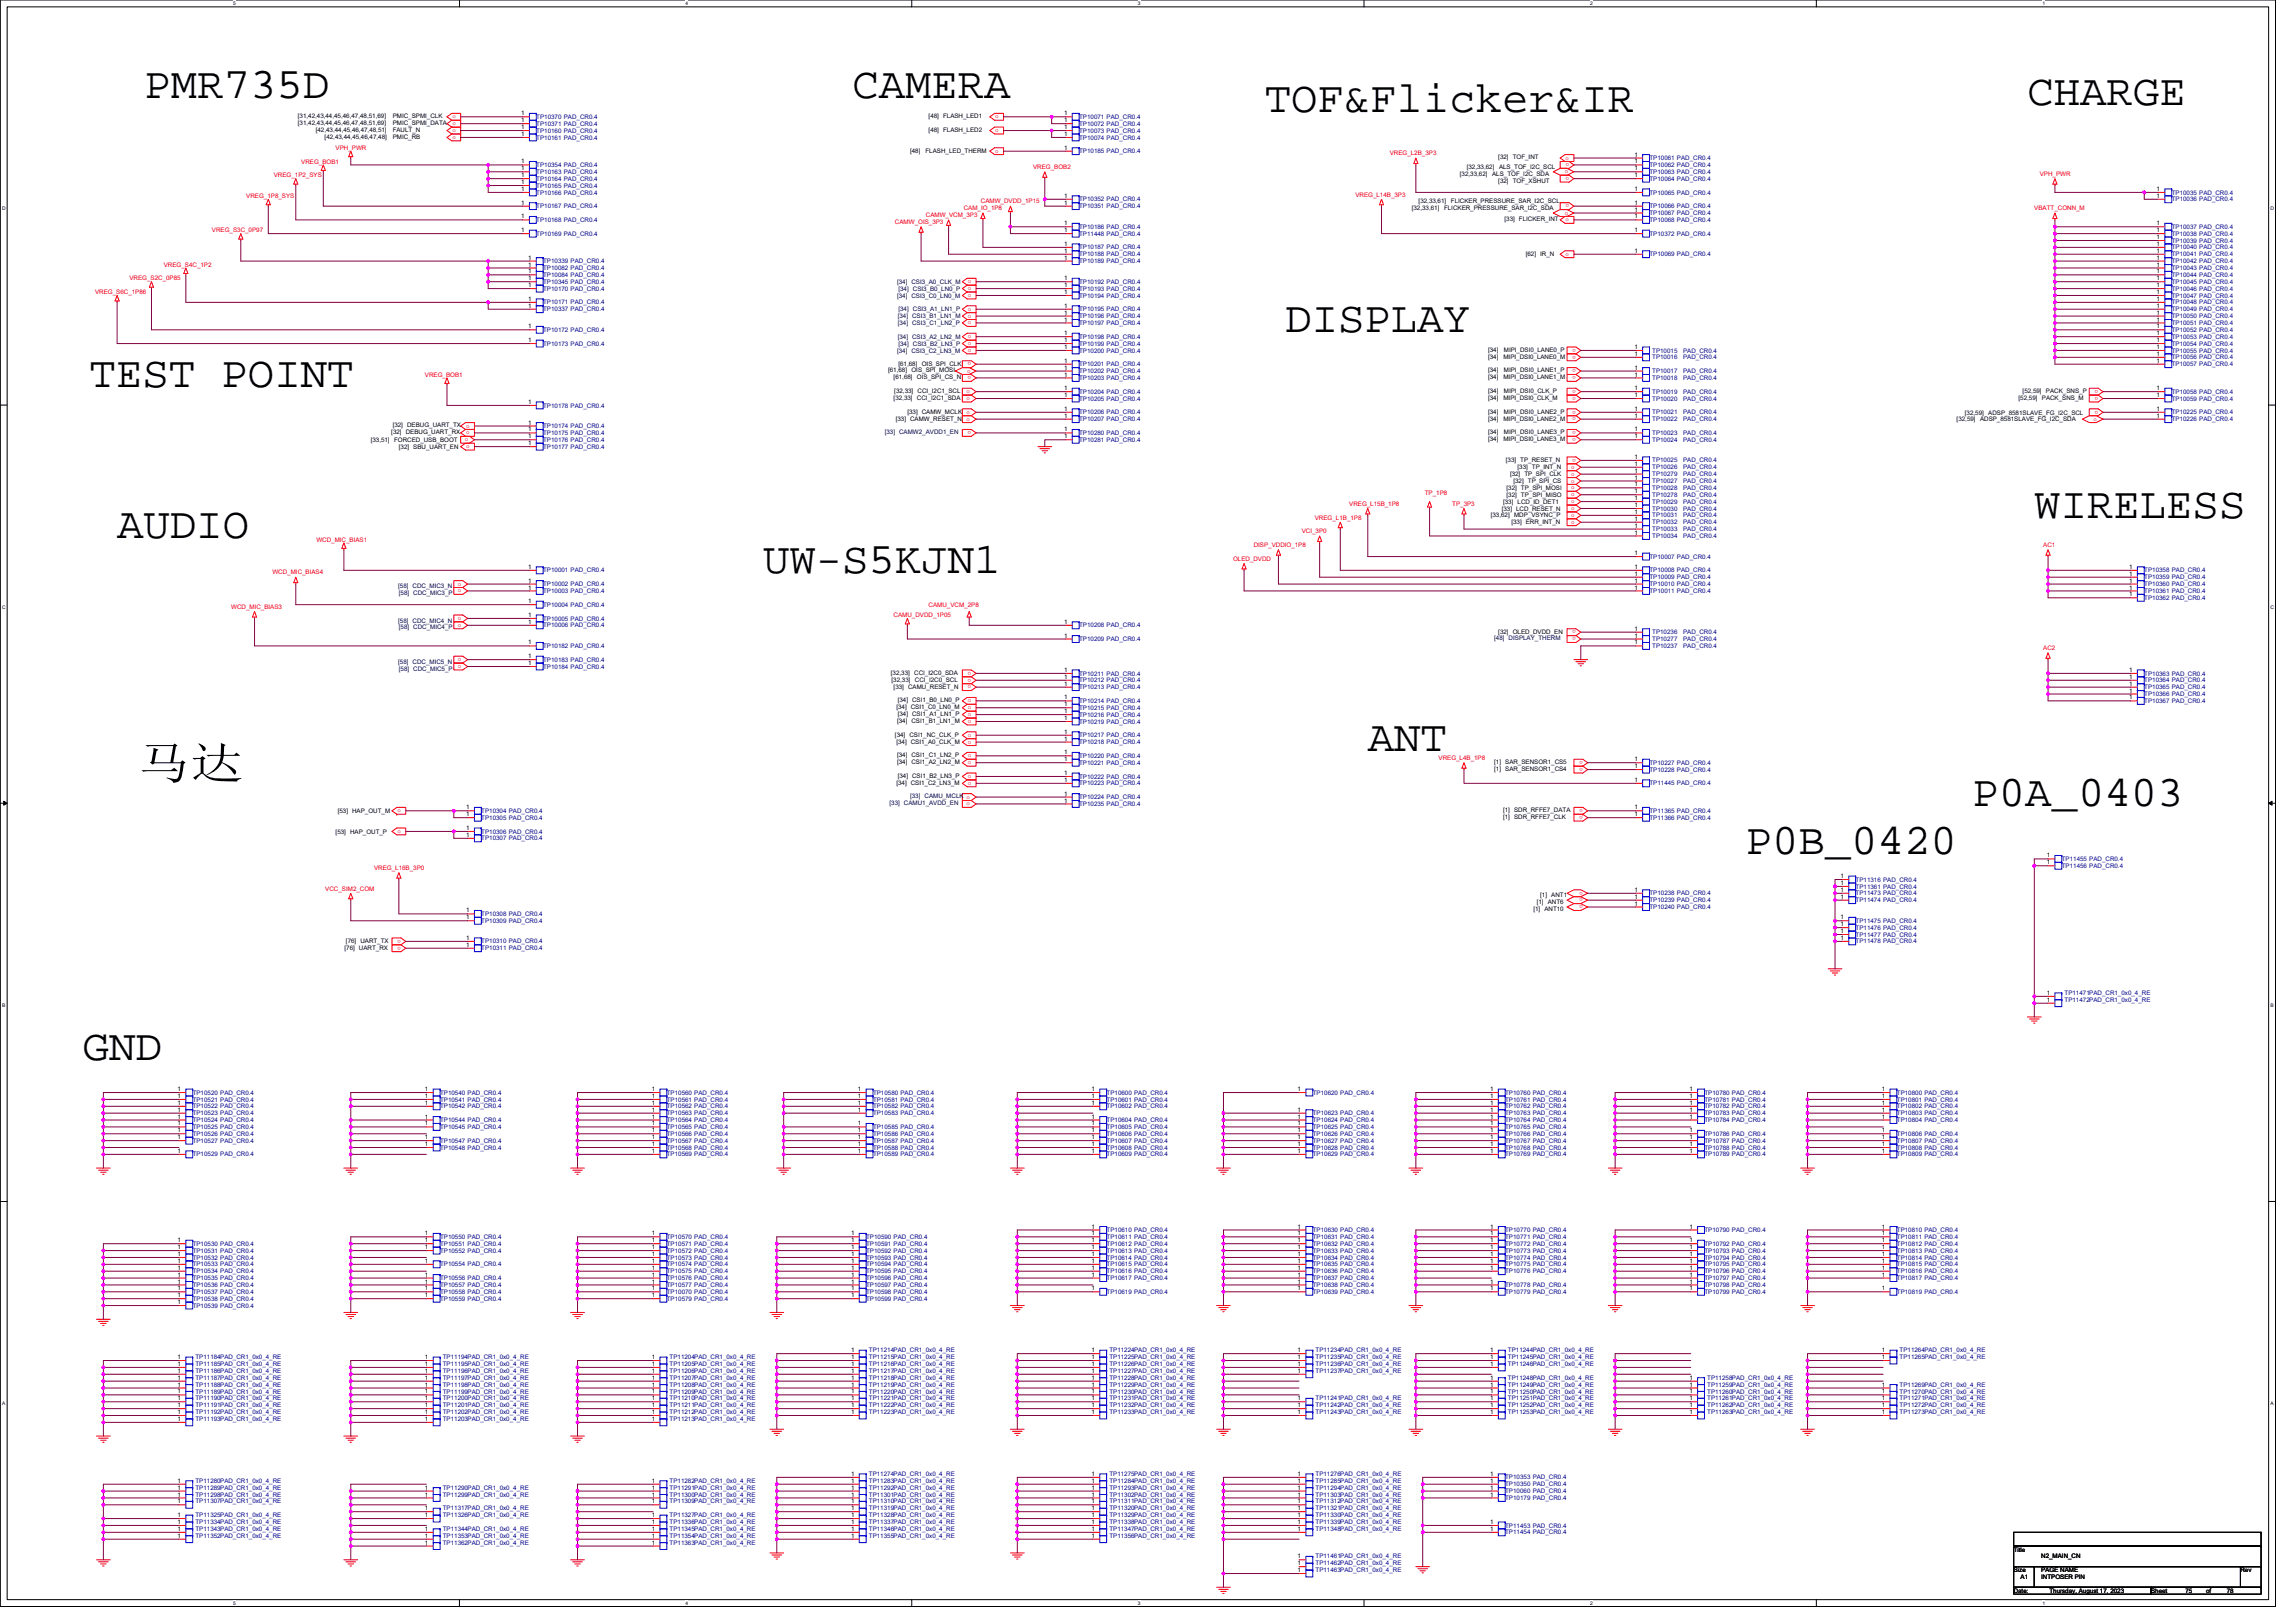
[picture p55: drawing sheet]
<svg xmlns="http://www.w3.org/2000/svg" width="297mm" height="210mm" viewBox="0 0 297 210" stroke-linecap="round" stroke-linejoin="round" font-family="sans-serif">
<defs><g id="words">
<g font-size="5.7">
<text x="18.7" y="12.7">PMR735D</text>
<text x="110.3" y="12.7">CAMERA</text>
<text x="163.6" y="14.5">TOF&amp;Flicker&amp;IR</text>
<text x="262.3" y="13.6">CHARGE</text>
<text x="166.3" y="43">DISPLAY</text>
<text x="11.6" y="50.1">TEST POINT</text>
<text x="15.2" y="69.6">AUDIO</text>
<text x="263.2" y="67">WIRELESS</text>
<text x="98.7" y="74.1">UW-S5KJN1</text>
<text x="17.8" y="100.8">马达</text>
<text x="177" y="97.2">ANT</text>
<text x="255.2" y="104.3">P0A_0403</text>
<text x="225.8" y="110.5">P0B_0420</text>
<text x="10.7" y="137.2">GND</text>
</g>
<g font-size=".8">
<text x="38.5" y="15.3">[31,42,43,44,45,46,47,48,51,69]</text>
<text x="38.5" y="16.2">[31,42,43,44,45,46,47,48,51,69]</text>
<text x="40.8" y="17.1">[42,43,44,45,46,47,48,51]</text>
<text x="42" y="18">[42,43,44,45,46,47,48]</text>
<text x="50.8" y="15.3">PMIC_SPMI_CLK</text>
<text x="50.8" y="16.2">PMIC_SPMI_DATA</text>
<text x="50.8" y="17.1">FAULT_N</text>
<text x="50.8" y="18">PMIC_RB</text>
<text x="67.4" y="15.8">1</text>
<text x="67.4" y="16.7">1</text>
<text x="67.4" y="17.6">1</text>
<text x="67.4" y="14.9">1</text>
<text x="120.1" y="15.3">[48] FLASH_LED1</text>
<text x="120.1" y="17.1">[48] FLASH_LED2</text>
<text x="137.7" y="14.9">1</text>
<text x="137.7" y="15.8">1</text>
<text x="137.7" y="16.7">1</text>
<text x="137.7" y="17.6">1</text>
<text x="67.4" y="23.8">1</text>
<text x="67.4" y="22">1</text>
<text x="67.4" y="22.9">1</text>
<text x="67.4" y="21.2">1</text>
<text x="117.7" y="19.8">[48]</text>
<text x="119.7" y="19.8">FLASH_LED_THERM</text>
<text x="137.7" y="19.4">1</text>
<text x="188.9" y="22.8">[32,33,62]</text>
<text x="189.8" y="21.9">[32,33,62]</text>
<text x="193" y="22.8">ALS_TOF_I2C_SDA</text>
<text x="193.8" y="20.6">[32] TOF_INT</text>
<text x="193.8" y="23.7">[32] TOF_XSHUT</text>
<text x="193.9" y="21.9">ALS_TOF_I2C_SCL</text>
<text x="211.4" y="22.9">1</text>
<text x="211.4" y="20.3">1</text>
<text x="211.4" y="21.2">1</text>
<text x="211.4" y="22">1</text>
<text x="67.4" y="26.5">1</text>
<text x="67.4" y="24.7">1</text>
<text x="67.4" y="28.3">1</text>
<text x="137.7" y="29.2">1</text>
<text x="137.7" y="25.6">1</text>
<text x="137.7" y="26.5">1</text>
<text x="182.6" y="27.2">[32,33,61]</text>
<text x="183.5" y="26.3">[32,33,61]</text>
<text x="186.8" y="27.2">FLICKER_PRESSURE_SAR_I2C_SDA</text>
<text x="187.7" y="26.3">FLICKER_PRESSURE_SAR_I2C_SCL</text>
<text x="194.6" y="28.6">[33] FLICKER_INT</text>
<text x="211.4" y="26.5">1</text>
<text x="211.4" y="24.7">1</text>
<text x="211.4" y="27.4">1</text>
<text x="211.4" y="28.3">1</text>
<text x="279" y="29.2">1</text>
<text x="279" y="24.7">1</text>
<text x="279" y="25.6">1</text>
<text x="67.4" y="30">1</text>
<text x="68.3" y="33.6">1</text>
<text x="68.3" y="34.5">1</text>
<text x="68.3" y="35.4">1</text>
<text x="137.7" y="33.6">1</text>
<text x="137.7" y="31.8">1</text>
<text x="137.7" y="30">1</text>
<text x="137.7" y="32.7">1</text>
<text x="197.4" y="33.1">[62] IR_N</text>
<text x="211.4" y="32.7">1</text>
<text x="211.4" y="30">1</text>
<text x="279" y="33.6">1</text>
<text x="279" y="30.9">1</text>
<text x="279" y="34.5">1</text>
<text x="279" y="31.8">1</text>
<text x="279" y="35.4">1</text>
<text x="279" y="32.7">1</text>
<text x="279" y="30">1</text>
<text x="68.3" y="39.8">1</text>
<text x="68.3" y="36.3">1</text>
<text x="68.3" y="38.9">1</text>
<text x="68.3" y="37.2">1</text>
<text x="137.7" y="40.7">1</text>
<text x="137.7" y="38">1</text>
<text x="137.7" y="41.6">1</text>
<text x="137.7" y="36.3">1</text>
<text x="137.7" y="39.8">1</text>
<text x="137.7" y="37.2">1</text>
<text x="279" y="37.2">1</text>
<text x="279" y="40.7">1</text>
<text x="279" y="38">1</text>
<text x="279" y="41.6">1</text>
<text x="279" y="38.9">1</text>
<text x="279" y="36.3">1</text>
<text x="279" y="39.8">1</text>
<text x="68.3" y="44.3">1</text>
<text x="68.3" y="42.5">1</text>
<text x="116.2" y="47.3">[61,68] OIS_SPI_CLK</text>
<text x="137.7" y="47.8">1</text>
<text x="137.7" y="45.2">1</text>
<text x="137.7" y="43.4">1</text>
<text x="137.7" y="46.9">1</text>
<text x="137.7" y="44.3">1</text>
<text x="192.5" y="45.5">[34]</text>
<text x="192.5" y="46.4">[34]</text>
<text x="194.5" y="46.4">MIPI_DSI0_LANE0_M</text>
<text x="194.6" y="45.5">MIPI_DSI0_LANE0_P</text>
<text x="211.4" y="47.8">1</text>
<text x="211.4" y="45.2">1</text>
<text x="211.4" y="46">1</text>
<text x="279" y="44.3">1</text>
<text x="279" y="45.2">1</text>
<text x="279" y="42.5">1</text>
<text x="279" y="46">1</text>
<text x="279" y="43.4">1</text>
<text x="279" y="46.9">1</text>
<text x="68.3" y="52.3">1</text>
<text x="114.9" y="48.2">[61,68] OIS_SPI_MOSI</text>
<text x="115.6" y="49.1">[61,68] OIS_SPI_CS_N</text>
<text x="115.6" y="51.7">[32,33] CCI_I2C1_SDA</text>
<text x="115.7" y="50.9">[32,33] CCI_I2C1_SCL</text>
<text x="117.4" y="53.5">[33] CAMW_MCLK o</text>
<text x="137.7" y="51.4">1</text>
<text x="137.7" y="48.7">1</text>
<text x="137.7" y="50.5">1</text>
<text x="137.7" y="53.2">1</text>
<text x="192.5" y="48.2">[34]</text>
<text x="192.5" y="49.1">[34]</text>
<text x="192.5" y="50.9">[34]</text>
<text x="192.5" y="51.7">[34]</text>
<text x="192.5" y="53.5">[34]</text>
<text x="194.5" y="49.1">MIPI_DSI0_LANE1_M</text>
<text x="194.5" y="51.7">MIPI_DSI0_CLK_M</text>
<text x="194.6" y="48.2">MIPI_DSI0_LANE1_P</text>
<text x="194.6" y="50.9">MIPI_DSI0_CLK_P</text>
<text x="194.6" y="53.5">MIPI_DSI0_LANE2_P</text>
<text x="211.4" y="51.4">1</text>
<text x="211.4" y="48.7">1</text>
<text x="211.4" y="50.5">1</text>
<text x="211.4" y="53.2">1</text>
<text x="254.2" y="53.7">[32,59] ADSP_8581SLAVE_FG_I2C_SCL</text>
<text x="261.1" y="51.7">[52,59] PACK_SNS_M</text>
<text x="261.7" y="50.9">[52,59] PACK_SNS_P</text>
<text x="279" y="53.2">1</text>
<text x="279" y="51.4">1</text>
<text x="279" y="50.5">1</text>
<text x="48" y="57.2">[33,51] FORCED_USB_BOOT</text>
<text x="50.6" y="56.2">[32] DEBUG_UART_RX</text>
<text x="50.8" y="55.3">[32] DEBUG_UART_TX</text>
<text x="51.6" y="58.1">[32] SBU_UART_EN</text>
<text x="68.3" y="56.7">1</text>
<text x="68.3" y="57.6">1</text>
<text x="68.3" y="54.9">1</text>
<text x="68.3" y="55.8">1</text>
<text x="115.9" y="54.4">[33] CAMW_RESET_N</text>
<text x="137.7" y="54">1</text>
<text x="137.7" y="56.7">1</text>
<text x="137.7" y="55.8">1</text>
<text x="192.5" y="54.4">[34]</text>
<text x="192.5" y="56.2">[34]</text>
<text x="192.5" y="57.1">[34]</text>
<text x="194.5" y="54.4">MIPI_DSI0_LANE2_M</text>
<text x="194.5" y="57.1">MIPI_DSI0_LANE3_M</text>
<text x="194.6" y="56.2">MIPI_DSI0_LANE3_P</text>
<text x="194.8" y="59.7">[33] TP_RESET_N</text>
<text x="211.4" y="55.8">1</text>
<text x="211.4" y="54">1</text>
<text x="211.4" y="56.7">1</text>
<text x="211.4" y="59.4">1</text>
<text x="253.1" y="54.5">[32,59] ADSP_8581SLAVE_FG_I2C_SDA</text>
<text x="279" y="54">1</text>
<text x="194.5" y="65.2">[33] LCD_ID_DET1</text>
<text x="194.9" y="63.4">[32] TP_SPI_MOSI</text>
<text x="194.9" y="64.3">[32] TP_SPI_MISO</text>
<text x="195.4" y="61.6">[32] TP_SPI_CLK</text>
<text x="195.8" y="62.5">[32] TP_SPI_CS</text>
<text x="196.3" y="60.7">[33] TP_INT_N</text>
<text x="211.4" y="61.2">1</text>
<text x="211.4" y="62">1</text>
<text x="211.4" y="62.9">1</text>
<text x="211.4" y="63.8">1</text>
<text x="211.4" y="64.7">1</text>
<text x="211.4" y="65.6">1</text>
<text x="211.4" y="60.3">1</text>
<text x="192.9" y="66.9">[33,62] MDP_VSYNC_P</text>
<text x="194.3" y="66.1">[33] LCD_RESET_N</text>
<text x="195.5" y="67.8">[33] ERR_INT_N</text>
<text x="211.4" y="67.4">1</text>
<text x="211.4" y="68.3">1</text>
<text x="211.4" y="69.2">1</text>
<text x="211.4" y="71.8">1</text>
<text x="211.4" y="66.5">1</text>
<text x="68.3" y="75.4">1</text>
<text x="68.3" y="76.3">1</text>
<text x="68.3" y="73.6">1</text>
<text x="211.4" y="73.6">1</text>
<text x="211.4" y="74.5">1</text>
<text x="211.4" y="75.4">1</text>
<text x="211.4" y="76.3">1</text>
<text x="275.5" y="76.3">1</text>
<text x="275.5" y="73.6">1</text>
<text x="275.5" y="77.2">1</text>
<text x="275.5" y="74.5">1</text>
<text x="275.5" y="75.4">1</text>
<text x="68.3" y="83.4">1</text>
<text x="68.3" y="78">1</text>
<text x="68.3" y="79.8">1</text>
<text x="68.3" y="80.7">1</text>
<text x="137.7" y="82.5">1</text>
<text x="137.7" y="80.7">1</text>
<text x="193.8" y="82">[32] OLED_DVDD_EN</text>
<text x="211.4" y="81.6">1</text>
<text x="211.4" y="83.4">1</text>
<text x="211.4" y="82.5">1</text>
<text x="68.3" y="85.2">1</text>
<text x="68.3" y="86">1</text>
<text x="115.3" y="87.3">[32,33] CCI_I2C0_SDA</text>
<text x="115.3" y="88.2">[32,33] CCI_I2C0_SCL</text>
<text x="115.6" y="89.1">[33] CAMU_RESET_N</text>
<text x="137.7" y="87.8">1</text>
<text x="137.7" y="88.7">1</text>
<text x="137.7" y="86.9">1</text>
<text x="275.5" y="86.9">1</text>
<text x="275.5" y="87.8">1</text>
<text x="275.5" y="88.7">1</text>
<text x="275.5" y="89.6">1</text>
<text x="115.8" y="95.3">[34] CSI1_NC_CLK_P</text>
<text x="116" y="91.8">[34] CSI1_C0_LN0_M</text>
<text x="116.1" y="93.5">[34] CSI1_B1_LN1_M</text>
<text x="116.1" y="90.9">[34] CSI1_B0_LN0_P</text>
<text x="116.1" y="92.6">[34] CSI1_A1_LN1_P</text>
<text x="137.7" y="91.4">1</text>
<text x="137.7" y="92.3">1</text>
<text x="137.7" y="93.2">1</text>
<text x="137.7" y="94.9">1</text>
<text x="137.7" y="95.8">1</text>
<text x="137.7" y="90.5">1</text>
<text x="275.5" y="90.5">1</text>
<text x="116" y="96.2">[34] CSI1_A0_CLK_M</text>
<text x="116" y="101.5">[34] CSI1_C2_LN3_M</text>
<text x="116.1" y="98">[34] CSI1_C1_LN2_P</text>
<text x="116.1" y="98.9">[34] CSI1_A2_LN2_M</text>
<text x="116.1" y="100.6">[34] CSI1_B2_LN3_P</text>
<text x="137.7" y="101.2">1</text>
<text x="137.7" y="97.6">1</text>
<text x="137.7" y="98.5">1</text>
<text x="137.7" y="100.3">1</text>
<text x="193.3" y="98.9">[1] SAR_SENSOR1_CS5</text>
<text x="193.3" y="99.8">[1] SAR_SENSOR1_CS4</text>
<text x="211.4" y="101.2">1</text>
<text x="211.4" y="98.5">1</text>
<text x="211.4" y="99.4">1</text>
<text x="43.4" y="107.8">[53] HAP_OUT_P</text>
<text x="43.7" y="105.2">[53] HAP_OUT_M</text>
<text x="60.3" y="107.4">1</text>
<text x="60.3" y="104.7">1</text>
<text x="60.3" y="105.6">1</text>
<text x="137.7" y="102.9">1</text>
<text x="137.7" y="103.8">1</text>
<text x="194.5" y="105.1">[1] SDR_RFFE7_DATA</text>
<text x="194.5" y="106">[1] SDR_RFFE7_CLK</text>
<text x="211.4" y="104.7">1</text>
<text x="211.4" y="105.6">1</text>
<text x="60.3" y="108.3">1</text>
<text x="238.1" y="113.6">1</text>
<text x="264.8" y="110.9">1</text>
<text x="264.8" y="111.8">1</text>
<text x="60.3" y="118.1">1</text>
<text x="60.3" y="118.9">1</text>
<text x="198.4" y="117.9">[1] ANT10</text>
<text x="198.8" y="117">[1] ANT6</text>
<text x="199.3" y="116.1">[1] ANT1</text>
<text x="211.4" y="115.4">1</text>
<text x="211.4" y="116.3">1</text>
<text x="211.4" y="117.2">1</text>
<text x="238.1" y="114.5">1</text>
<text x="238.1" y="115.4">1</text>
<text x="238.1" y="116.3">1</text>
<text x="238.1" y="118.9">1</text>
<text x="238.1" y="119.8">1</text>
<text x="44.6" y="122.9">[76] UART_RX</text>
<text x="44.8" y="122">[76] UART_TX</text>
<text x="60.3" y="121.6">1</text>
<text x="60.3" y="122.5">1</text>
<text x="238.1" y="120.7">1</text>
<text x="238.1" y="121.6">1</text>
<text x="264.8" y="128.7">1</text>
<text x="264.8" y="129.6">1</text>
<text x="23" y="141.2">1</text>
<text x="23" y="143.8">1</text>
<text x="23" y="142.9">1</text>
<text x="23" y="142.1">1</text>
<text x="55" y="142.9">1</text>
<text x="55" y="142.1">1</text>
<text x="55" y="141.2">1</text>
<text x="84.3" y="143.8">1</text>
<text x="84.3" y="142.9">1</text>
<text x="84.3" y="142.1">1</text>
<text x="84.3" y="141.2">1</text>
<text x="111" y="143.8">1</text>
<text x="111" y="142.9">1</text>
<text x="111" y="142.1">1</text>
<text x="111" y="141.2">1</text>
<text x="141.2" y="142.9">1</text>
<text x="141.2" y="142.1">1</text>
<text x="141.2" y="141.2">1</text>
<text x="167.9" y="143.8">1</text>
<text x="167.9" y="141.2">1</text>
<text x="192.8" y="143.8">1</text>
<text x="192.8" y="142.9">1</text>
<text x="192.8" y="142.1">1</text>
<text x="192.8" y="141.2">1</text>
<text x="218.6" y="143.8">1</text>
<text x="218.6" y="142.9">1</text>
<text x="218.6" y="142.1">1</text>
<text x="218.6" y="141.2">1</text>
<text x="243.4" y="143.8">1</text>
<text x="243.4" y="142.9">1</text>
<text x="243.4" y="142.1">1</text>
<text x="243.4" y="141.2">1</text>
<text x="23" y="149.2">1</text>
<text x="23" y="147.4">1</text>
<text x="23" y="146.5">1</text>
<text x="23" y="145.6">1</text>
<text x="23" y="144.7">1</text>
<text x="55" y="148.3">1</text>
<text x="55" y="147.4">1</text>
<text x="55" y="145.6">1</text>
<text x="55" y="144.7">1</text>
<text x="84.3" y="148.3">1</text>
<text x="84.3" y="147.4">1</text>
<text x="84.3" y="146.5">1</text>
<text x="84.3" y="145.6">1</text>
<text x="84.3" y="144.7">1</text>
<text x="84.3" y="149.2">1</text>
<text x="111" y="149.2">1</text>
<text x="111" y="148.3">1</text>
<text x="111" y="147.4">1</text>
<text x="111" y="146.5">1</text>
<text x="111" y="145.6">1</text>
<text x="141.2" y="149.2">1</text>
<text x="141.2" y="148.3">1</text>
<text x="141.2" y="147.4">1</text>
<text x="141.2" y="146.5">1</text>
<text x="141.2" y="145.6">1</text>
<text x="141.2" y="144.7">1</text>
<text x="167.9" y="149.2">1</text>
<text x="167.9" y="148.3">1</text>
<text x="167.9" y="147.4">1</text>
<text x="167.9" y="146.5">1</text>
<text x="167.9" y="145.6">1</text>
<text x="167.9" y="144.7">1</text>
<text x="192.8" y="149.2">1</text>
<text x="192.8" y="148.3">1</text>
<text x="192.8" y="147.4">1</text>
<text x="192.8" y="146.5">1</text>
<text x="192.8" y="145.6">1</text>
<text x="192.8" y="144.7">1</text>
<text x="218.6" y="149.2">1</text>
<text x="218.6" y="148.3">1</text>
<text x="218.6" y="147.4">1</text>
<text x="218.6" y="146.5">1</text>
<text x="218.6" y="144.7">1</text>
<text x="243.4" y="149.2">1</text>
<text x="243.4" y="148.3">1</text>
<text x="243.4" y="147.4">1</text>
<text x="243.4" y="146.5">1</text>
<text x="243.4" y="144.7">1</text>
<text x="23" y="161.6">1</text>
<text x="23" y="160.7">1</text>
<text x="55" y="161.6">1</text>
<text x="55" y="160.7">1</text>
<text x="55" y="159.8">1</text>
<text x="84.3" y="161.6">1</text>
<text x="84.3" y="160.7">1</text>
<text x="84.3" y="159.8">1</text>
<text x="110.1" y="161.6">1</text>
<text x="110.1" y="160.7">1</text>
<text x="110.1" y="159.8">1</text>
<text x="141.2" y="158.9">1</text>
<text x="141.2" y="161.6">1</text>
<text x="141.2" y="160.7">1</text>
<text x="141.2" y="159.8">1</text>
<text x="167.9" y="158.9">1</text>
<text x="167.9" y="161.6">1</text>
<text x="167.9" y="160.7">1</text>
<text x="167.9" y="159.8">1</text>
<text x="192.8" y="160.7">1</text>
<text x="192.8" y="159.8">1</text>
<text x="192.8" y="158.9">1</text>
<text x="192.8" y="161.6">1</text>
<text x="218.6" y="161.6">1</text>
<text x="218.6" y="160.7">1</text>
<text x="218.6" y="158.9">1</text>
<text x="243.4" y="161.6">1</text>
<text x="243.4" y="160.7">1</text>
<text x="243.4" y="159.8">1</text>
<text x="243.4" y="158.9">1</text>
<text x="23" y="167.8">1</text>
<text x="23" y="166.9">1</text>
<text x="23" y="166.1">1</text>
<text x="23" y="165.2">1</text>
<text x="23" y="164.3">1</text>
<text x="23" y="163.4">1</text>
<text x="23" y="162.5">1</text>
<text x="55" y="167.8">1</text>
<text x="55" y="166.9">1</text>
<text x="55" y="166.1">1</text>
<text x="55" y="165.2">1</text>
<text x="55" y="163.4">1</text>
<text x="84.3" y="167.8">1</text>
<text x="84.3" y="166.1">1</text>
<text x="84.3" y="165.2">1</text>
<text x="84.3" y="164.3">1</text>
<text x="84.3" y="163.4">1</text>
<text x="84.3" y="162.5">1</text>
<text x="84.3" y="166.9">1</text>
<text x="110.1" y="167.8">1</text>
<text x="110.1" y="166.9">1</text>
<text x="110.1" y="166.1">1</text>
<text x="110.1" y="165.2">1</text>
<text x="110.1" y="164.3">1</text>
<text x="110.1" y="163.4">1</text>
<text x="110.1" y="162.5">1</text>
<text x="141.2" y="166.9">1</text>
<text x="141.2" y="165.2">1</text>
<text x="141.2" y="164.3">1</text>
<text x="141.2" y="163.4">1</text>
<text x="141.2" y="162.5">1</text>
<text x="167.9" y="166.9">1</text>
<text x="167.9" y="166.1">1</text>
<text x="167.9" y="165.2">1</text>
<text x="167.9" y="164.3">1</text>
<text x="167.9" y="163.4">1</text>
<text x="167.9" y="162.5">1</text>
<text x="192.8" y="166.9">1</text>
<text x="192.8" y="166.1">1</text>
<text x="192.8" y="164.3">1</text>
<text x="192.8" y="163.4">1</text>
<text x="192.8" y="162.5">1</text>
<text x="218.6" y="165.2">1</text>
<text x="218.6" y="164.3">1</text>
<text x="218.6" y="163.4">1</text>
<text x="218.6" y="162.5">1</text>
<text x="218.6" y="166.9">1</text>
<text x="218.6" y="166.1">1</text>
<text x="243.4" y="166.9">1</text>
<text x="243.4" y="165.2">1</text>
<text x="243.4" y="164.3">1</text>
<text x="243.4" y="163.4">1</text>
<text x="243.4" y="162.5">1</text>
<text x="23" y="168.7">1</text>
<text x="23" y="179.4">1</text>
<text x="23" y="178.5">1</text>
<text x="23" y="177.6">1</text>
<text x="23" y="176.7">1</text>
<text x="23" y="175.8">1</text>
<text x="55" y="179.4">1</text>
<text x="55" y="178.5">1</text>
<text x="55" y="177.6">1</text>
<text x="55" y="176.7">1</text>
<text x="55" y="175.8">1</text>
<text x="84.3" y="179.4">1</text>
<text x="84.3" y="178.5">1</text>
<text x="84.3" y="177.6">1</text>
<text x="84.3" y="176.7">1</text>
<text x="84.3" y="175.8">1</text>
<text x="110.1" y="174.9">1</text>
<text x="110.1" y="179.4">1</text>
<text x="110.1" y="178.5">1</text>
<text x="110.1" y="177.6">1</text>
<text x="110.1" y="176.7">1</text>
<text x="110.1" y="175.8">1</text>
<text x="141.2" y="175.8">1</text>
<text x="141.2" y="174.9">1</text>
<text x="141.2" y="179.4">1</text>
<text x="141.2" y="178.5">1</text>
<text x="141.2" y="177.6">1</text>
<text x="141.2" y="176.7">1</text>
<text x="167.9" y="177.6">1</text>
<text x="167.9" y="176.7">1</text>
<text x="167.9" y="175.8">1</text>
<text x="167.9" y="174.9">1</text>
<text x="192.8" y="179.4">1</text>
<text x="192.8" y="178.5">1</text>
<text x="192.8" y="176.7">1</text>
<text x="192.8" y="175.8">1</text>
<text x="192.8" y="174.9">1</text>
<text x="218.6" y="179.4">1</text>
<text x="218.6" y="178.5">1</text>
<text x="243.4" y="179.4">1</text>
<text x="243.4" y="175.8">1</text>
<text x="243.4" y="174.9">1</text>
<text x="23" y="183.8">1</text>
<text x="23" y="183">1</text>
<text x="23" y="182.1">1</text>
<text x="23" y="181.2">1</text>
<text x="23" y="180.3">1</text>
<text x="55" y="183.8">1</text>
<text x="55" y="183">1</text>
<text x="55" y="182.1">1</text>
<text x="55" y="181.2">1</text>
<text x="55" y="180.3">1</text>
<text x="84.3" y="183.8">1</text>
<text x="84.3" y="183">1</text>
<text x="84.3" y="182.1">1</text>
<text x="84.3" y="181.2">1</text>
<text x="84.3" y="180.3">1</text>
<text x="110.1" y="183">1</text>
<text x="110.1" y="182.1">1</text>
<text x="110.1" y="181.2">1</text>
<text x="110.1" y="180.3">1</text>
<text x="141.2" y="183">1</text>
<text x="141.2" y="182.1">1</text>
<text x="141.2" y="181.2">1</text>
<text x="141.2" y="180.3">1</text>
<text x="167.9" y="183">1</text>
<text x="167.9" y="182.1">1</text>
<text x="167.9" y="181.2">1</text>
<text x="192.8" y="183">1</text>
<text x="192.8" y="182.1">1</text>
<text x="192.8" y="181.2">1</text>
<text x="192.8" y="180.3">1</text>
<text x="218.6" y="183">1</text>
<text x="218.6" y="182.1">1</text>
<text x="218.6" y="181.2">1</text>
<text x="218.6" y="180.3">1</text>
<text x="243.4" y="183">1</text>
<text x="243.4" y="182.1">1</text>
<text x="243.4" y="181.2">1</text>
<text x="243.4" y="180.3">1</text>
<text x="23" y="191.8">1</text>
<text x="84.3" y="191.8">1</text>
<text x="110.1" y="191">1</text>
<text x="110.1" y="191.8">1</text>
<text x="141.2" y="191">1</text>
<text x="141.2" y="191.8">1</text>
<text x="167.9" y="191">1</text>
<text x="167.9" y="191.8">1</text>
<text x="192.8" y="191">1</text>
<text x="192.8" y="191.8">1</text>
<text x="23" y="197.2">1</text>
<text x="23" y="194.5">1</text>
<text x="23" y="196.3">1</text>
<text x="23" y="193.6">1</text>
<text x="23" y="192.7">1</text>
<text x="55" y="195.4">1</text>
<text x="55" y="192.7">1</text>
<text x="55" y="196.3">1</text>
<text x="55" y="193.6">1</text>
<text x="84.3" y="192.7">1</text>
<text x="84.3" y="197.2">1</text>
<text x="84.3" y="194.5">1</text>
<text x="84.3" y="196.3">1</text>
<text x="84.3" y="193.6">1</text>
<text x="110.1" y="195.4">1</text>
<text x="110.1" y="192.7">1</text>
<text x="110.1" y="197.2">1</text>
<text x="110.1" y="194.5">1</text>
<text x="110.1" y="196.3">1</text>
<text x="110.1" y="193.6">1</text>
<text x="141.2" y="196.3">1</text>
<text x="141.2" y="193.6">1</text>
<text x="141.2" y="195.4">1</text>
<text x="141.2" y="192.7">1</text>
<text x="141.2" y="197.2">1</text>
<text x="141.2" y="194.5">1</text>
<text x="167.9" y="196.3">1</text>
<text x="167.9" y="193.6">1</text>
<text x="167.9" y="195.4">1</text>
<text x="167.9" y="192.7">1</text>
<text x="167.9" y="197.2">1</text>
<text x="167.9" y="194.5">1</text>
<text x="192.8" y="192.7">1</text>
<text x="192.8" y="197.2">1</text>
<text x="192.8" y="193.6">1</text>
<text x="23" y="199">1</text>
<text x="23" y="198.1">1</text>
<text x="55" y="198.1">1</text>
<text x="55" y="199.8">1</text>
<text x="55" y="199">1</text>
<text x="84.3" y="198.1">1</text>
<text x="84.3" y="199.8">1</text>
<text x="84.3" y="199">1</text>
<text x="110.1" y="198.1">1</text>
<text x="110.1" y="199">1</text>
<text x="141.2" y="199">1</text>
<text x="141.2" y="198.1">1</text>
<text x="167.9" y="203.4">1</text>
<text x="167.9" y="198.1">1</text>
<text x="167.9" y="201.6">1</text>
<text x="167.9" y="202.5">1</text>
<text x="192.8" y="198.1">1</text>
<text x="260.5" y="200.7">Title</text>
<text x="260.5" y="203.4">Size</text>
<text x="264.1" y="203.4">PAGE NAME</text>
<text x="264.1" y="201.6">N2_MAIN_CN</text>
<text x="289.9" y="203.4">Rev</text>
<text x="260.5" y="206.1">Date:</text>
<text x="261.4" y="204.3">A1</text>
<text x="264.1" y="204.3">INTPOSER PIN</text>
<text x="265.1" y="206.1">Thursday, August 17, 2023</text>
<text x="278.3" y="206.1">Sheet</text>
<text x="282.7" y="206.1">75</text>
<text x="285.4" y="206.1">of</text>
<text x="288.1" y="206.1">78</text>
</g>
<g font-size=".8" fill="#f00">
<text x="58.5" y="15.3">o</text>
<text x="58.5" y="16.2">o</text>
<text x="58.5" y="17.1">o</text>
<text x="58.5" y="18">o</text>
<text x="128.8" y="15.3">o</text>
<text x="128.8" y="17.1">o</text>
<text x="35.4" y="22.9">VREG_1P2_SYS</text>
<text x="39" y="21.2">VREG_BOB1</text>
<text x="43.4" y="19.4">VPH_PWR</text>
<text x="128.8" y="19.8">o</text>
<text x="133.7" y="21.9">VREG_BOB2</text>
<text x="179.8" y="20.1">VREG_L2B_3P3</text>
<text x="202.5" y="22.4">o</text>
<text x="202.6" y="20.6">o</text>
<text x="203" y="22.9" transform="rotate(180 203 22.9)">o</text>
<text x="203" y="21.1" transform="rotate(180 203 21.1)">o</text>
<text x="263.9" y="22.8">VPH_PWR</text>
<text x="31.9" y="25.6">VREG_1P8_SYS</text>
<text x="115.8" y="29">CAMW_OIS_3P3</text>
<text x="119.8" y="28.1">CAMW_VCM_3P3</text>
<text x="124.7" y="27.2">CAM_IO_1P8</text>
<text x="126.9" y="26.3">CAMW_DVDD_1P15</text>
<text x="175.4" y="25.4">VREG_L14B_3P3</text>
<text x="202.5" y="27.8">o</text>
<text x="202.6" y="28.6">o</text>
<text x="203" y="26.4" transform="rotate(180 203 26.4)">o</text>
<text x="263.2" y="27.2">VBATT_CONN_M</text>
<text x="21.2" y="34.5">VREG_S4C_1P2</text>
<text x="27.4" y="30.1">VREG_S3C_0P97</text>
<text x="202.6" y="33.1">o</text>
<text x="12.3" y="38.1">VREG_S6C_1P86</text>
<text x="16.8" y="36.3">VREG_S2C_0P85</text>
<text x="125.2" y="36.6">o</text>
<text x="125.2" y="37.5">o</text>
<text x="125.2" y="38.4">o</text>
<text x="125.2" y="40.2">o</text>
<text x="125.2" y="41.1">o</text>
<text x="125.2" y="42">o</text>
<text x="125.2" y="43.8">o</text>
<text x="125.2" y="44.6">o</text>
<text x="125.2" y="45.5">o</text>
<text x="125.7" y="46.9" transform="rotate(180 125.7 46.9)">o</text>
<text x="203.9" y="45.1" transform="rotate(180 203.9 45.1)">o</text>
<text x="203.9" y="46" transform="rotate(180 203.9 46)">o</text>
<text x="203.9" y="47.8" transform="rotate(180 203.9 47.8)">o</text>
<text x="55" y="48.7">VREG_BOB1</text>
<text x="125" y="50.9">o</text>
<text x="125" y="51.8">o</text>
<text x="125.1" y="48.2">o</text>
<text x="125.7" y="48.7" transform="rotate(180 125.7 48.7)">o</text>
<text x="203.9" y="48.7" transform="rotate(180 203.9 48.7)">o</text>
<text x="203.9" y="50.5" transform="rotate(180 203.9 50.5)">o</text>
<text x="203.9" y="51.3" transform="rotate(180 203.9 51.3)">o</text>
<text x="203.9" y="53.1" transform="rotate(180 203.9 53.1)">o</text>
<text x="271.5" y="50.5" transform="rotate(180 271.5 50.5)">o</text>
<text x="271.5" y="51.3" transform="rotate(180 271.5 51.3)">o</text>
<text x="271.5" y="53.1" transform="rotate(180 271.5 53.1)">o</text>
<text x="60.1" y="57.1">o</text>
<text x="60.3" y="55.3">o</text>
<text x="60.3" y="56.2">o</text>
<text x="60.3" y="58">o</text>
<text x="125" y="54.4">o</text>
<text x="125.7" y="55.8" transform="rotate(180 125.7 55.8)">o</text>
<text x="203.9" y="54" transform="rotate(180 203.9 54)">o</text>
<text x="203.9" y="55.8" transform="rotate(180 203.9 55.8)">o</text>
<text x="203.9" y="56.7" transform="rotate(180 203.9 56.7)">o</text>
<text x="203.9" y="59.3" transform="rotate(180 203.9 59.3)">o</text>
<text x="270.8" y="54.4">o</text>
<text x="174.6" y="65.4">VREG_L15B_1P8</text>
<text x="184.3" y="64.1">TP_1P8</text>
<text x="187.9" y="65.4">TP_3P3</text>
<text x="203.3" y="60.6">o</text>
<text x="203.3" y="61.5">o</text>
<text x="203.3" y="62.4">o</text>
<text x="203.3" y="63.3">o</text>
<text x="203.3" y="64.2">o</text>
<text x="203.3" y="65.1">o</text>
<text x="203.3" y="66">o</text>
<text x="40.9" y="70.1">WCD_MIC_BIAS1</text>
<text x="162.2" y="70.8">DISP_VDDIO_1P8</text>
<text x="168.4" y="69">VCI_3P0</text>
<text x="170.1" y="67.2">VREG_L1B_1P8</text>
<text x="203.3" y="66.9">o</text>
<text x="203.3" y="67.8">o</text>
<text x="264.3" y="70.8">AC1</text>
<text x="35.2" y="74.3">WCD_MIC_BIAS4</text>
<text x="59.2" y="75.8">o</text>
<text x="59.2" y="76.7">o</text>
<text x="159.5" y="72.5">OLED_DVDD</text>
<text x="29.9" y="78.8">WCD_MIC_BIAS3</text>
<text x="59.2" y="80.2">o</text>
<text x="59.2" y="81.1">o</text>
<text x="115.6" y="79.8">CAMU_DVDD_1P05</text>
<text x="120.1" y="78.5">CAMU_VCM_2P8</text>
<text x="203.9" y="81.6" transform="rotate(180 203.9 81.6)">o</text>
<text x="203.9" y="82.5" transform="rotate(180 203.9 82.5)">o</text>
<text x="59.2" y="85.5">o</text>
<text x="59.2" y="86.4">o</text>
<text x="125.7" y="86.9" transform="rotate(180 125.7 86.9)">o</text>
<text x="125.7" y="87.8" transform="rotate(180 125.7 87.8)">o</text>
<text x="125.7" y="88.7" transform="rotate(180 125.7 88.7)">o</text>
<text x="264.3" y="84.1">AC2</text>
<text x="125.2" y="90.9">o</text>
<text x="125.2" y="91.8">o</text>
<text x="125.2" y="92.7">o</text>
<text x="125.2" y="93.5">o</text>
<text x="125.2" y="95.3">o</text>
<text x="125.2" y="96.2">o</text>
<text x="125.2" y="98">o</text>
<text x="125.2" y="98.9">o</text>
<text x="125.2" y="100.7">o</text>
<text x="125.2" y="101.5">o</text>
<text x="186.1" y="98.3">VREG_L4B_1P8</text>
<text x="204.8" y="98.5" transform="rotate(180 204.8 98.5)">o</text>
<text x="204.8" y="99.3" transform="rotate(180 204.8 99.3)">o</text>
<text x="51.4" y="105.1">o</text>
<text x="51.4" y="107.8">o</text>
<text x="125" y="104.2">o</text>
<text x="204.8" y="104.7" transform="rotate(180 204.8 104.7)">o</text>
<text x="204.8" y="105.6" transform="rotate(180 204.8 105.6)">o</text>
<text x="48.4" y="112.6">VREG_L16B_3P0</text>
<text x="42.1" y="115.2">VCC_SIM2_COM</text>
<text x="204.8" y="115.3" transform="rotate(180 204.8 115.3)">o</text>
<text x="204.8" y="116.2" transform="rotate(180 204.8 116.2)">o</text>
<text x="204.8" y="117.1" transform="rotate(180 204.8 117.1)">o</text>
<text x="51.9" y="121.6" transform="rotate(180 51.9 121.6)">o</text>
<text x="51.9" y="122.5" transform="rotate(180 51.9 122.5)">o</text>
</g>
<g font-size=".8" fill="#000080">
<text x="69.4" y="16.3">TP10371 PAD_CR0.4</text>
<text x="69.4" y="17.2">TP10160 PAD_CR0.4</text>
<text x="69.4" y="15.4">TP10370 PAD_CR0.4</text>
<text x="139.6" y="15.4">TP10071 PAD_CR0.4</text>
<text x="139.6" y="16.3">TP10072 PAD_CR0.4</text>
<text x="139.6" y="17.2">TP10073 PAD_CR0.4</text>
<text x="69.4" y="22.5">TP10163 PAD_CR0.4</text>
<text x="69.4" y="23.4">TP10164 PAD_CR0.4</text>
<text x="69.4" y="21.6">TP10354 PAD_CR0.4</text>
<text x="69.4" y="18.1">TP10161 PAD_CR0.4</text>
<text x="139.6" y="18.1">TP10074 PAD_CR0.4</text>
<text x="139.6" y="19.8">TP10185 PAD_CR0.4</text>
<text x="213.4" y="23.4">TP10064 PAD_CR0.4</text>
<text x="213.4" y="20.7">TP10061 PAD_CR0.4</text>
<text x="213.4" y="21.6">TP10062 PAD_CR0.4</text>
<text x="213.4" y="22.5">TP10063 PAD_CR0.4</text>
<text x="69.4" y="24.3">TP10165 PAD_CR0.4</text>
<text x="69.4" y="26.9">TP10167 PAD_CR0.4</text>
<text x="69.4" y="25.2">TP10166 PAD_CR0.4</text>
<text x="69.4" y="28.7">TP10168 PAD_CR0.4</text>
<text x="139.6" y="29.6">TP10186 PAD_CR0.4</text>
<text x="139.6" y="26.1">TP10352 PAD_CR0.4</text>
<text x="139.6" y="26.9">TP10351 PAD_CR0.4</text>
<text x="213.4" y="26.9">TP10066 PAD_CR0.4</text>
<text x="213.4" y="25.2">TP10065 PAD_CR0.4</text>
<text x="213.4" y="27.8">TP10067 PAD_CR0.4</text>
<text x="213.4" y="28.7">TP10068 PAD_CR0.4</text>
<text x="281" y="29.6">TP10037 PAD_CR0.4</text>
<text x="281" y="25.2">TP10035 PAD_CR0.4</text>
<text x="281" y="26.1">TP10036 PAD_CR0.4</text>
<text x="69.4" y="30.5">TP10169 PAD_CR0.4</text>
<text x="70.3" y="34.1">TP10339 PAD_CR0.4</text>
<text x="70.3" y="34.9">TP10082 PAD_CR0.4</text>
<text x="70.3" y="35.8">TP10084 PAD_CR0.4</text>
<text x="139.6" y="34.1">TP10189 PAD_CR0.4</text>
<text x="139.6" y="32.3">TP10187 PAD_CR0.4</text>
<text x="139.6" y="30.5">TP11448 PAD_CR0.4</text>
<text x="139.6" y="33.2">TP10188 PAD_CR0.4</text>
<text x="213.4" y="33.2">TP10069 PAD_CR0.4</text>
<text x="213.4" y="30.5">TP10372 PAD_CR0.4</text>
<text x="281" y="34.1">TP10042 PAD_CR0.4</text>
<text x="281" y="31.4">TP10039 PAD_CR0.4</text>
<text x="281" y="34.9">TP10043 PAD_CR0.4</text>
<text x="281" y="32.3">TP10040 PAD_CR0.4</text>
<text x="281" y="35.8">TP10044 PAD_CR0.4</text>
<text x="281" y="33.2">TP10041 PAD_CR0.4</text>
<text x="281" y="30.5">TP10038 PAD_CR0.4</text>
<text x="70.3" y="40.3">TP10337 PAD_CR0.4</text>
<text x="70.3" y="36.7">TP10345 PAD_CR0.4</text>
<text x="70.3" y="39.4">TP10171 PAD_CR0.4</text>
<text x="70.3" y="37.6">TP10170 PAD_CR0.4</text>
<text x="139.6" y="41.2">TP10196 PAD_CR0.4</text>
<text x="139.6" y="38.5">TP10194 PAD_CR0.4</text>
<text x="139.6" y="36.7">TP10192 PAD_CR0.4</text>
<text x="139.6" y="40.3">TP10195 PAD_CR0.4</text>
<text x="139.6" y="37.6">TP10193 PAD_CR0.4</text>
<text x="281" y="37.6">TP10046 PAD_CR0.4</text>
<text x="281" y="41.2">TP10050 PAD_CR0.4</text>
<text x="281" y="38.5">TP10047 PAD_CR0.4</text>
<text x="281" y="39.4">TP10048 PAD_CR0.4</text>
<text x="281" y="36.7">TP10045 PAD_CR0.4</text>
<text x="281" y="40.3">TP10049 PAD_CR0.4</text>
<text x="70.3" y="44.7">TP10173 PAD_CR0.4</text>
<text x="70.3" y="42.9">TP10172 PAD_CR0.4</text>
<text x="139.6" y="45.6">TP10200 PAD_CR0.4</text>
<text x="139.6" y="42.1">TP10197 PAD_CR0.4</text>
<text x="139.6" y="43.8">TP10198 PAD_CR0.4</text>
<text x="139.6" y="47.4">TP10201 PAD_CR0.4</text>
<text x="139.6" y="44.7">TP10199 PAD_CR0.4</text>
<text x="213.8" y="45.6">TP10015</text>
<text x="213.8" y="46.5">TP10016</text>
<text x="217.8" y="45.6">PAD_CR0.4</text>
<text x="217.8" y="46.5">PAD_CR0.4</text>
<text x="281" y="44.7">TP10054 PAD_CR0.4</text>
<text x="281" y="42.1">TP10051 PAD_CR0.4</text>
<text x="281" y="45.6">TP10055 PAD_CR0.4</text>
<text x="281" y="42.9">TP10052 PAD_CR0.4</text>
<text x="281" y="46.5">TP10056 PAD_CR0.4</text>
<text x="281" y="43.8">TP10053 PAD_CR0.4</text>
<text x="281" y="47.4">TP10057 PAD_CR0.4</text>
<text x="70.3" y="52.7">TP10178 PAD_CR0.4</text>
<text x="139.6" y="48.3">TP10202 PAD_CR0.4</text>
<text x="139.6" y="51.8">TP10205 PAD_CR0.4</text>
<text x="139.6" y="49.2">TP10203 PAD_CR0.4</text>
<text x="139.6" y="50.9">TP10204 PAD_CR0.4</text>
<text x="139.6" y="53.6">TP10206 PAD_CR0.4</text>
<text x="213.8" y="48.3">TP10017</text>
<text x="213.8" y="51.8">TP10020</text>
<text x="213.8" y="49.2">TP10018</text>
<text x="213.8" y="50.9">TP10019</text>
<text x="213.8" y="53.6">TP10021</text>
<text x="217.8" y="48.3">PAD_CR0.4</text>
<text x="217.8" y="51.8">PAD_CR0.4</text>
<text x="217.8" y="49.2">PAD_CR0.4</text>
<text x="217.8" y="50.9">PAD_CR0.4</text>
<text x="217.8" y="53.6">PAD_CR0.4</text>
<text x="281" y="53.6">TP10225 PAD_CR0.4</text>
<text x="281" y="51.8">TP10059 PAD_CR0.4</text>
<text x="281" y="50.9">TP10058 PAD_CR0.4</text>
<text x="70.3" y="57.2">TP10176 PAD_CR0.4</text>
<text x="70.3" y="58.1">TP10177 PAD_CR0.4</text>
<text x="70.3" y="55.4">TP10174 PAD_CR0.4</text>
<text x="70.3" y="56.3">TP10175 PAD_CR0.4</text>
<text x="139.6" y="54.5">TP10207 PAD_CR0.4</text>
<text x="139.6" y="57.2">TP10281 PAD_CR0.4</text>
<text x="139.6" y="56.3">TP10280 PAD_CR0.4</text>
<text x="213.8" y="56.3">TP10023</text>
<text x="213.8" y="54.5">TP10022</text>
<text x="213.8" y="57.2">TP10024</text>
<text x="213.8" y="59.8">TP10025</text>
<text x="217.8" y="56.3">PAD_CR0.4</text>
<text x="217.8" y="54.5">PAD_CR0.4</text>
<text x="217.8" y="57.2">PAD_CR0.4</text>
<text x="217.8" y="59.8">PAD_CR0.4</text>
<text x="281" y="54.5">TP10226 PAD_CR0.4</text>
<text x="213.8" y="61.6">TP10279</text>
<text x="213.8" y="62.5">TP10027</text>
<text x="213.8" y="63.4">TP10028</text>
<text x="213.8" y="64.3">TP10278</text>
<text x="213.8" y="65.2">TP10029</text>
<text x="213.8" y="60.7">TP10026</text>
<text x="217.8" y="61.6">PAD_CR0.4</text>
<text x="217.8" y="62.5">PAD_CR0.4</text>
<text x="217.8" y="63.4">PAD_CR0.4</text>
<text x="217.8" y="64.3">PAD_CR0.4</text>
<text x="217.8" y="65.2">PAD_CR0.4</text>
<text x="217.8" y="60.7">PAD_CR0.4</text>
<text x="213.8" y="67.8">TP10032</text>
<text x="213.8" y="68.7">TP10033</text>
<text x="213.8" y="69.6">TP10034</text>
<text x="213.8" y="66.1">TP10030</text>
<text x="213.8" y="66.9">TP10031</text>
<text x="217.8" y="67.8">PAD_CR0.4</text>
<text x="217.8" y="68.7">PAD_CR0.4</text>
<text x="217.8" y="69.6">PAD_CR0.4</text>
<text x="217.8" y="66.1">PAD_CR0.4</text>
<text x="217.8" y="66.9">PAD_CR0.4</text>
<text x="70.3" y="75.8">TP10002 PAD_CR0.4</text>
<text x="70.3" y="76.7">TP10003 PAD_CR0.4</text>
<text x="70.3" y="74.1">TP10001 PAD_CR0.4</text>
<text x="213.4" y="74.1">TP10008 PAD_CR0.4</text>
<text x="213.4" y="74.9">TP10009 PAD_CR0.4</text>
<text x="213.4" y="75.8">TP10010 PAD_CR0.4</text>
<text x="213.4" y="72.3">TP10007 PAD_CR0.4</text>
<text x="213.4" y="76.7">TP10011 PAD_CR0.4</text>
<text x="277.4" y="76.7">TP10361 PAD_CR0.4</text>
<text x="277.4" y="74.1">TP10358 PAD_CR0.4</text>
<text x="277.4" y="77.6">TP10362 PAD_CR0.4</text>
<text x="277.4" y="74.9">TP10359 PAD_CR0.4</text>
<text x="277.4" y="75.8">TP10360 PAD_CR0.4</text>
<text x="70.3" y="83.8">TP10182 PAD_CR0.4</text>
<text x="70.3" y="78.5">TP10004 PAD_CR0.4</text>
<text x="70.3" y="80.3">TP10005 PAD_CR0.4</text>
<text x="70.3" y="81.2">TP10006 PAD_CR0.4</text>
<text x="139.6" y="83">TP10209 PAD_CR0.4</text>
<text x="139.6" y="81.2">TP10208 PAD_CR0.4</text>
<text x="213.8" y="82.1">TP10236</text>
<text x="213.8" y="83.8">TP10237</text>
<text x="213.8" y="83">TP10277</text>
<text x="217.8" y="82.1">PAD_CR0.4</text>
<text x="217.8" y="83.8">PAD_CR0.4</text>
<text x="217.8" y="83">PAD_CR0.4</text>
<text x="70.3" y="85.6">TP10183 PAD_CR0.4</text>
<text x="70.3" y="86.5">TP10184 PAD_CR0.4</text>
<text x="139.6" y="88.3">TP10212 PAD_CR0.4</text>
<text x="139.6" y="89.2">TP10213 PAD_CR0.4</text>
<text x="139.6" y="87.4">TP10211 PAD_CR0.4</text>
<text x="277.4" y="87.4">TP10363 PAD_CR0.4</text>
<text x="277.4" y="88.3">TP10364 PAD_CR0.4</text>
<text x="277.4" y="89.2">TP10365 PAD_CR0.4</text>
<text x="139.6" y="91.8">TP10215 PAD_CR0.4</text>
<text x="139.6" y="92.7">TP10216 PAD_CR0.4</text>
<text x="139.6" y="93.6">TP10219 PAD_CR0.4</text>
<text x="139.6" y="95.4">TP10217 PAD_CR0.4</text>
<text x="139.6" y="91">TP10214 PAD_CR0.4</text>
<text x="277.4" y="90.1">TP10366 PAD_CR0.4</text>
<text x="277.4" y="91">TP10367 PAD_CR0.4</text>
<text x="139.6" y="101.6">TP10223 PAD_CR0.4</text>
<text x="139.6" y="96.3">TP10218 PAD_CR0.4</text>
<text x="139.6" y="98.1">TP10220 PAD_CR0.4</text>
<text x="139.6" y="99">TP10221 PAD_CR0.4</text>
<text x="139.6" y="100.7">TP10222 PAD_CR0.4</text>
<text x="213.4" y="101.6">TP11445 PAD_CR0.4</text>
<text x="213.4" y="99">TP10227 PAD_CR0.4</text>
<text x="213.4" y="99.8">TP10228 PAD_CR0.4</text>
<text x="62.3" y="107.8">TP10306 PAD_CR0.4</text>
<text x="62.3" y="105.2">TP10304 PAD_CR0.4</text>
<text x="62.3" y="106.1">TP10305 PAD_CR0.4</text>
<text x="139.6" y="103.4">TP10224 PAD_CR0.4</text>
<text x="139.6" y="104.3">TP10235 PAD_CR0.4</text>
<text x="213.4" y="105.2">TP11365 PAD_CR0.4</text>
<text x="213.4" y="106.1">TP11366 PAD_CR0.4</text>
<text x="62.3" y="108.7">TP10307 PAD_CR0.4</text>
<text x="266.7" y="111.4">TP11455 PAD_CR0.4</text>
<text x="266.7" y="112.3">TP11456 PAD_CR0.4</text>
<text x="62.3" y="118.5">TP10308 PAD_CR0.4</text>
<text x="62.3" y="119.4">TP10309 PAD_CR0.4</text>
<text x="213.4" y="115.8">TP10238 PAD_CR0.4</text>
<text x="213.4" y="116.7">TP10239 PAD_CR0.4</text>
<text x="213.4" y="117.6">TP10240 PAD_CR0.4</text>
<text x="240.1" y="115">TP11361 PAD_CR0.4</text>
<text x="240.1" y="115.8">TP11473 PAD_CR0.4</text>
<text x="240.1" y="116.7">TP11474 PAD_CR0.4</text>
<text x="240.1" y="119.4">TP11475 PAD_CR0.4</text>
<text x="240.1" y="114.1">TP11316 PAD_CR0.4</text>
<text x="62.3" y="122.1">TP10310 PAD_CR0.4</text>
<text x="62.3" y="123">TP10311 PAD_CR0.4</text>
<text x="240.1" y="120.3">TP11476 PAD_CR0.4</text>
<text x="240.1" y="121.2">TP11477 PAD_CR0.4</text>
<text x="240.1" y="122.1">TP11478 PAD_CR0.4</text>
<text x="267.1" y="128.7">TP11471PAD_CR1_0x0_4_RE</text>
<text x="267.1" y="129.6">TP11472PAD_CR1_0x0_4_RE</text>
<text x="24.9" y="141.6">TP10520 PAD_CR0.4</text>
<text x="24.9" y="143.4">TP10522 PAD_CR0.4</text>
<text x="24.9" y="142.5">TP10521 PAD_CR0.4</text>
<text x="56.9" y="143.4">TP10542 PAD_CR0.4</text>
<text x="56.9" y="142.5">TP10541 PAD_CR0.4</text>
<text x="56.9" y="141.6">TP10540 PAD_CR0.4</text>
<text x="86.3" y="143.4">TP10562 PAD_CR0.4</text>
<text x="86.3" y="142.5">TP10561 PAD_CR0.4</text>
<text x="86.3" y="141.6">TP10560 PAD_CR0.4</text>
<text x="112.9" y="143.4">TP10582 PAD_CR0.4</text>
<text x="112.9" y="142.5">TP10581 PAD_CR0.4</text>
<text x="112.9" y="141.6">TP10580 PAD_CR0.4</text>
<text x="143.2" y="143.4">TP10602 PAD_CR0.4</text>
<text x="143.2" y="142.5">TP10601 PAD_CR0.4</text>
<text x="143.2" y="141.6">TP10600 PAD_CR0.4</text>
<text x="169.8" y="141.6">TP10620 PAD_CR0.4</text>
<text x="194.7" y="143.4">TP10762 PAD_CR0.4</text>
<text x="194.7" y="142.5">TP10761 PAD_CR0.4</text>
<text x="194.7" y="141.6">TP10760 PAD_CR0.4</text>
<text x="220.5" y="143.4">TP10782 PAD_CR0.4</text>
<text x="220.5" y="142.5">TP10781 PAD_CR0.4</text>
<text x="220.5" y="141.6">TP10780 PAD_CR0.4</text>
<text x="245.4" y="143.4">TP10802 PAD_CR0.4</text>
<text x="245.4" y="142.5">TP10801 PAD_CR0.4</text>
<text x="245.4" y="141.6">TP10800 PAD_CR0.4</text>
<text x="24.9" y="149.6">TP10529 PAD_CR0.4</text>
<text x="24.9" y="147.8">TP10527 PAD_CR0.4</text>
<text x="24.9" y="147">TP10526 PAD_CR0.4</text>
<text x="24.9" y="146.1">TP10525 PAD_CR0.4</text>
<text x="24.9" y="145.2">TP10524 PAD_CR0.4</text>
<text x="24.9" y="144.3">TP10523 PAD_CR0.4</text>
<text x="56.9" y="148.7">TP10548 PAD_CR0.4</text>
<text x="56.9" y="147.8">TP10547 PAD_CR0.4</text>
<text x="56.9" y="146.1">TP10545 PAD_CR0.4</text>
<text x="56.9" y="145.2">TP10544 PAD_CR0.4</text>
<text x="86.3" y="148.7">TP10568 PAD_CR0.4</text>
<text x="86.3" y="147.8">TP10567 PAD_CR0.4</text>
<text x="86.3" y="147">TP10566 PAD_CR0.4</text>
<text x="86.3" y="146.1">TP10565 PAD_CR0.4</text>
<text x="86.3" y="145.2">TP10564 PAD_CR0.4</text>
<text x="86.3" y="144.3">TP10563 PAD_CR0.4</text>
<text x="86.3" y="149.6">TP10569 PAD_CR0.4</text>
<text x="112.9" y="149.6">TP10589 PAD_CR0.4</text>
<text x="112.9" y="148.7">TP10588 PAD_CR0.4</text>
<text x="112.9" y="147.8">TP10587 PAD_CR0.4</text>
<text x="112.9" y="147">TP10586 PAD_CR0.4</text>
<text x="112.9" y="146.1">TP10585 PAD_CR0.4</text>
<text x="112.9" y="144.3">TP10583 PAD_CR0.4</text>
<text x="143.2" y="149.6">TP10609 PAD_CR0.4</text>
<text x="143.2" y="148.7">TP10608 PAD_CR0.4</text>
<text x="143.2" y="147.8">TP10607 PAD_CR0.4</text>
<text x="143.2" y="147">TP10606 PAD_CR0.4</text>
<text x="143.2" y="146.1">TP10605 PAD_CR0.4</text>
<text x="143.2" y="145.2">TP10604 PAD_CR0.4</text>
<text x="169.8" y="149.6">TP10629 PAD_CR0.4</text>
<text x="169.8" y="148.7">TP10628 PAD_CR0.4</text>
<text x="169.8" y="147.8">TP10627 PAD_CR0.4</text>
<text x="169.8" y="147">TP10626 PAD_CR0.4</text>
<text x="169.8" y="146.1">TP10625 PAD_CR0.4</text>
<text x="169.8" y="145.2">TP10624 PAD_CR0.4</text>
<text x="169.8" y="144.3">TP10623 PAD_CR0.4</text>
<text x="194.7" y="149.6">TP10769 PAD_CR0.4</text>
<text x="194.7" y="148.7">TP10768 PAD_CR0.4</text>
<text x="194.7" y="147.8">TP10767 PAD_CR0.4</text>
<text x="194.7" y="147">TP10766 PAD_CR0.4</text>
<text x="194.7" y="146.1">TP10765 PAD_CR0.4</text>
<text x="194.7" y="145.2">TP10764 PAD_CR0.4</text>
<text x="194.7" y="144.3">TP10763 PAD_CR0.4</text>
<text x="220.5" y="149.6">TP10789 PAD_CR0.4</text>
<text x="220.5" y="148.7">TP10788 PAD_CR0.4</text>
<text x="220.5" y="147.8">TP10787 PAD_CR0.4</text>
<text x="220.5" y="147">TP10786 PAD_CR0.4</text>
<text x="220.5" y="145.2">TP10784 PAD_CR0.4</text>
<text x="220.5" y="144.3">TP10783 PAD_CR0.4</text>
<text x="245.4" y="149.6">TP10809 PAD_CR0.4</text>
<text x="245.4" y="148.7">TP10808 PAD_CR0.4</text>
<text x="245.4" y="147.8">TP10807 PAD_CR0.4</text>
<text x="245.4" y="147">TP10806 PAD_CR0.4</text>
<text x="245.4" y="145.2">TP10804 PAD_CR0.4</text>
<text x="245.4" y="144.3">TP10803 PAD_CR0.4</text>
<text x="24.9" y="161.2">TP10530 PAD_CR0.4</text>
<text x="56.9" y="161.2">TP10551 PAD_CR0.4</text>
<text x="56.9" y="160.3">TP10550 PAD_CR0.4</text>
<text x="86.3" y="161.2">TP10571 PAD_CR0.4</text>
<text x="86.3" y="160.3">TP10570 PAD_CR0.4</text>
<text x="112.1" y="161.2">TP10591 PAD_CR0.4</text>
<text x="112.1" y="160.3">TP10590 PAD_CR0.4</text>
<text x="143.2" y="159.4">TP10610 PAD_CR0.4</text>
<text x="143.2" y="161.2">TP10612 PAD_CR0.4</text>
<text x="143.2" y="160.3">TP10611 PAD_CR0.4</text>
<text x="169.8" y="159.4">TP10630 PAD_CR0.4</text>
<text x="169.8" y="161.2">TP10632 PAD_CR0.4</text>
<text x="169.8" y="160.3">TP10631 PAD_CR0.4</text>
<text x="194.7" y="161.2">TP10772 PAD_CR0.4</text>
<text x="194.7" y="160.3">TP10771 PAD_CR0.4</text>
<text x="194.7" y="159.4">TP10770 PAD_CR0.4</text>
<text x="220.5" y="161.2">TP10792 PAD_CR0.4</text>
<text x="220.5" y="159.4">TP10790 PAD_CR0.4</text>
<text x="245.4" y="161.2">TP10812 PAD_CR0.4</text>
<text x="245.4" y="160.3">TP10811 PAD_CR0.4</text>
<text x="245.4" y="159.4">TP10810 PAD_CR0.4</text>
<text x="24.9" y="167.4">TP10537 PAD_CR0.4</text>
<text x="24.9" y="166.5">TP10536 PAD_CR0.4</text>
<text x="24.9" y="165.6">TP10535 PAD_CR0.4</text>
<text x="24.9" y="164.7">TP10534 PAD_CR0.4</text>
<text x="24.9" y="163.8">TP10533 PAD_CR0.4</text>
<text x="24.9" y="163">TP10532 PAD_CR0.4</text>
<text x="24.9" y="162.1">TP10531 PAD_CR0.4</text>
<text x="56.9" y="167.4">TP10558 PAD_CR0.4</text>
<text x="56.9" y="166.5">TP10557 PAD_CR0.4</text>
<text x="56.9" y="165.6">TP10556 PAD_CR0.4</text>
<text x="56.9" y="163.8">TP10554 PAD_CR0.4</text>
<text x="56.9" y="162.1">TP10552 PAD_CR0.4</text>
<text x="86.3" y="166.5">TP10577 PAD_CR0.4</text>
<text x="86.3" y="165.6">TP10576 PAD_CR0.4</text>
<text x="86.3" y="164.7">TP10575 PAD_CR0.4</text>
<text x="86.3" y="163.8">TP10574 PAD_CR0.4</text>
<text x="86.3" y="163">TP10573 PAD_CR0.4</text>
<text x="86.3" y="162.1">TP10572 PAD_CR0.4</text>
<text x="86.3" y="167.4">TP10070 PAD_CR0.4</text>
<text x="112.1" y="167.4">TP10598 PAD_CR0.4</text>
<text x="112.1" y="166.5">TP10597 PAD_CR0.4</text>
<text x="112.1" y="165.6">TP10596 PAD_CR0.4</text>
<text x="112.1" y="164.7">TP10595 PAD_CR0.4</text>
<text x="112.1" y="163.8">TP10594 PAD_CR0.4</text>
<text x="112.1" y="163">TP10593 PAD_CR0.4</text>
<text x="112.1" y="162.1">TP10592 PAD_CR0.4</text>
<text x="143.2" y="167.4">TP10619 PAD_CR0.4</text>
<text x="143.2" y="165.6">TP10617 PAD_CR0.4</text>
<text x="143.2" y="164.7">TP10616 PAD_CR0.4</text>
<text x="143.2" y="163.8">TP10615 PAD_CR0.4</text>
<text x="143.2" y="163">TP10614 PAD_CR0.4</text>
<text x="143.2" y="162.1">TP10613 PAD_CR0.4</text>
<text x="169.8" y="167.4">TP10639 PAD_CR0.4</text>
<text x="169.8" y="166.5">TP10638 PAD_CR0.4</text>
<text x="169.8" y="165.6">TP10637 PAD_CR0.4</text>
<text x="169.8" y="164.7">TP10636 PAD_CR0.4</text>
<text x="169.8" y="163.8">TP10635 PAD_CR0.4</text>
<text x="169.8" y="163">TP10634 PAD_CR0.4</text>
<text x="169.8" y="162.1">TP10633 PAD_CR0.4</text>
<text x="194.7" y="167.4">TP10779 PAD_CR0.4</text>
<text x="194.7" y="166.5">TP10778 PAD_CR0.4</text>
<text x="194.7" y="164.7">TP10776 PAD_CR0.4</text>
<text x="194.7" y="163.8">TP10775 PAD_CR0.4</text>
<text x="194.7" y="163">TP10774 PAD_CR0.4</text>
<text x="194.7" y="162.1">TP10773 PAD_CR0.4</text>
<text x="220.5" y="165.6">TP10797 PAD_CR0.4</text>
<text x="220.5" y="164.7">TP10796 PAD_CR0.4</text>
<text x="220.5" y="163.8">TP10795 PAD_CR0.4</text>
<text x="220.5" y="163">TP10794 PAD_CR0.4</text>
<text x="220.5" y="162.1">TP10793 PAD_CR0.4</text>
<text x="220.5" y="167.4">TP10799 PAD_CR0.4</text>
<text x="220.5" y="166.5">TP10798 PAD_CR0.4</text>
<text x="245.4" y="167.4">TP10819 PAD_CR0.4</text>
<text x="245.4" y="165.6">TP10817 PAD_CR0.4</text>
<text x="245.4" y="164.7">TP10816 PAD_CR0.4</text>
<text x="245.4" y="163.8">TP10815 PAD_CR0.4</text>
<text x="245.4" y="163">TP10814 PAD_CR0.4</text>
<text x="245.4" y="162.1">TP10813 PAD_CR0.4</text>
<text x="24.9" y="168.3">TP10538 PAD_CR0.4</text>
<text x="24.9" y="169.2">TP10539 PAD_CR0.4</text>
<text x="56.9" y="168.3">TP10559 PAD_CR0.4</text>
<text x="86.3" y="168.3">TP10579 PAD_CR0.4</text>
<text x="112.1" y="168.3">TP10599 PAD_CR0.4</text>
<text x="25.3" y="179.4">TP11188PAD_CR1_0x0_4_RE</text>
<text x="25.3" y="178.5">TP11187PAD_CR1_0x0_4_RE</text>
<text x="25.3" y="177.6">TP11186PAD_CR1_0x0_4_RE</text>
<text x="25.3" y="176.7">TP11185PAD_CR1_0x0_4_RE</text>
<text x="25.3" y="175.9">TP11184PAD_CR1_0x0_4_RE</text>
<text x="57.3" y="179.4">TP11198PAD_CR1_0x0_4_RE</text>
<text x="57.3" y="178.5">TP11197PAD_CR1_0x0_4_RE</text>
<text x="57.3" y="177.6">TP11196PAD_CR1_0x0_4_RE</text>
<text x="57.3" y="176.7">TP11195PAD_CR1_0x0_4_RE</text>
<text x="57.3" y="175.9">TP11194PAD_CR1_0x0_4_RE</text>
<text x="86.6" y="179.4">TP11208PAD_CR1_0x0_4_RE</text>
<text x="86.6" y="178.5">TP11207PAD_CR1_0x0_4_RE</text>
<text x="86.6" y="177.6">TP11206PAD_CR1_0x0_4_RE</text>
<text x="86.6" y="176.7">TP11205PAD_CR1_0x0_4_RE</text>
<text x="86.6" y="175.9">TP11204PAD_CR1_0x0_4_RE</text>
<text x="112.4" y="175">TP11214PAD_CR1_0x0_4_RE</text>
<text x="112.4" y="179.4">TP11219PAD_CR1_0x0_4_RE</text>
<text x="112.4" y="178.5">TP11218PAD_CR1_0x0_4_RE</text>
<text x="112.4" y="177.6">TP11217PAD_CR1_0x0_4_RE</text>
<text x="112.4" y="176.7">TP11216PAD_CR1_0x0_4_RE</text>
<text x="112.4" y="175.9">TP11215PAD_CR1_0x0_4_RE</text>
<text x="143.5" y="175.9">TP11225PAD_CR1_0x0_4_RE</text>
<text x="143.5" y="175">TP11224PAD_CR1_0x0_4_RE</text>
<text x="143.5" y="179.4">TP11229PAD_CR1_0x0_4_RE</text>
<text x="143.5" y="178.5">TP11228PAD_CR1_0x0_4_RE</text>
<text x="143.5" y="177.6">TP11227PAD_CR1_0x0_4_RE</text>
<text x="143.5" y="176.7">TP11226PAD_CR1_0x0_4_RE</text>
<text x="170.2" y="177.6">TP11237PAD_CR1_0x0_4_RE</text>
<text x="170.2" y="176.7">TP11236PAD_CR1_0x0_4_RE</text>
<text x="170.2" y="175.9">TP11235PAD_CR1_0x0_4_RE</text>
<text x="170.2" y="175">TP11234PAD_CR1_0x0_4_RE</text>
<text x="195.1" y="179.4">TP11249PAD_CR1_0x0_4_RE</text>
<text x="195.1" y="178.5">TP11248PAD_CR1_0x0_4_RE</text>
<text x="195.1" y="176.7">TP11246PAD_CR1_0x0_4_RE</text>
<text x="195.1" y="175.9">TP11245PAD_CR1_0x0_4_RE</text>
<text x="195.1" y="175">TP11244PAD_CR1_0x0_4_RE</text>
<text x="220.9" y="179.4">TP11259PAD_CR1_0x0_4_RE</text>
<text x="220.9" y="178.5">TP11258PAD_CR1_0x0_4_RE</text>
<text x="245.8" y="179.4">TP11269PAD_CR1_0x0_4_RE</text>
<text x="245.8" y="175.9">TP11265PAD_CR1_0x0_4_RE</text>
<text x="245.8" y="175">TP11264PAD_CR1_0x0_4_RE</text>
<text x="25.3" y="183.9">TP11193PAD_CR1_0x0_4_RE</text>
<text x="25.3" y="183">TP11192PAD_CR1_0x0_4_RE</text>
<text x="25.3" y="182.1">TP11191PAD_CR1_0x0_4_RE</text>
<text x="25.3" y="181.2">TP11190PAD_CR1_0x0_4_RE</text>
<text x="25.3" y="180.3">TP11189PAD_CR1_0x0_4_RE</text>
<text x="57.3" y="183.9">TP11203PAD_CR1_0x0_4_RE</text>
<text x="57.3" y="183">TP11202PAD_CR1_0x0_4_RE</text>
<text x="57.3" y="182.1">TP11201PAD_CR1_0x0_4_RE</text>
<text x="57.3" y="181.2">TP11200PAD_CR1_0x0_4_RE</text>
<text x="57.3" y="180.3">TP11199PAD_CR1_0x0_4_RE</text>
<text x="86.6" y="183.9">TP11213PAD_CR1_0x0_4_RE</text>
<text x="86.6" y="183">TP11212PAD_CR1_0x0_4_RE</text>
<text x="86.6" y="182.1">TP11211PAD_CR1_0x0_4_RE</text>
<text x="86.6" y="181.2">TP11210PAD_CR1_0x0_4_RE</text>
<text x="86.6" y="180.3">TP11209PAD_CR1_0x0_4_RE</text>
<text x="112.4" y="183">TP11223PAD_CR1_0x0_4_RE</text>
<text x="112.4" y="182.1">TP11222PAD_CR1_0x0_4_RE</text>
<text x="112.4" y="181.2">TP11221PAD_CR1_0x0_4_RE</text>
<text x="112.4" y="180.3">TP11220PAD_CR1_0x0_4_RE</text>
<text x="143.5" y="183">TP11233PAD_CR1_0x0_4_RE</text>
<text x="143.5" y="182.1">TP11232PAD_CR1_0x0_4_RE</text>
<text x="143.5" y="181.2">TP11231PAD_CR1_0x0_4_RE</text>
<text x="143.5" y="180.3">TP11230PAD_CR1_0x0_4_RE</text>
<text x="170.2" y="183">TP11243PAD_CR1_0x0_4_RE</text>
<text x="170.2" y="182.1">TP11242PAD_CR1_0x0_4_RE</text>
<text x="170.2" y="181.2">TP11241PAD_CR1_0x0_4_RE</text>
<text x="195.1" y="183">TP11253PAD_CR1_0x0_4_RE</text>
<text x="195.1" y="182.1">TP11252PAD_CR1_0x0_4_RE</text>
<text x="195.1" y="181.2">TP11251PAD_CR1_0x0_4_RE</text>
<text x="195.1" y="180.3">TP11250PAD_CR1_0x0_4_RE</text>
<text x="220.9" y="183">TP11263PAD_CR1_0x0_4_RE</text>
<text x="220.9" y="182.1">TP11262PAD_CR1_0x0_4_RE</text>
<text x="220.9" y="181.2">TP11261PAD_CR1_0x0_4_RE</text>
<text x="220.9" y="180.3">TP11260PAD_CR1_0x0_4_RE</text>
<text x="245.8" y="183">TP11273PAD_CR1_0x0_4_RE</text>
<text x="245.8" y="182.1">TP11272PAD_CR1_0x0_4_RE</text>
<text x="245.8" y="181.2">TP11271PAD_CR1_0x0_4_RE</text>
<text x="245.8" y="180.3">TP11270PAD_CR1_0x0_4_RE</text>
<text x="25.3" y="191.9">TP11280PAD_CR1_0x0_4_RE</text>
<text x="86.6" y="191.9">TP11282PAD_CR1_0x0_4_RE</text>
<text x="112.4" y="191">TP11274PAD_CR1_0x0_4_RE</text>
<text x="112.4" y="191.9">TP11283PAD_CR1_0x0_4_RE</text>
<text x="143.5" y="191">TP11275PAD_CR1_0x0_4_RE</text>
<text x="143.5" y="191.9">TP11284PAD_CR1_0x0_4_RE</text>
<text x="170.2" y="191">TP11276PAD_CR1_0x0_4_RE</text>
<text x="170.2" y="191.9">TP11285PAD_CR1_0x0_4_RE</text>
<text x="194.7" y="191.4">TP10353 PAD_CR0.4</text>
<text x="25.3" y="197.2">TP11334PAD_CR1_0x0_4_RE</text>
<text x="25.3" y="194.5">TP11307PAD_CR1_0x0_4_RE</text>
<text x="25.3" y="196.3">TP11325PAD_CR1_0x0_4_RE</text>
<text x="25.3" y="193.6">TP11298PAD_CR1_0x0_4_RE</text>
<text x="25.3" y="192.7">TP11289PAD_CR1_0x0_4_RE</text>
<text x="57.3" y="195.4">TP11317PAD_CR1_0x0_4_RE</text>
<text x="57.3" y="192.7">TP11290PAD_CR1_0x0_4_RE</text>
<text x="57.3" y="196.3">TP11326PAD_CR1_0x0_4_RE</text>
<text x="57.3" y="193.6">TP11299PAD_CR1_0x0_4_RE</text>
<text x="86.6" y="192.7">TP11291PAD_CR1_0x0_4_RE</text>
<text x="86.6" y="197.2">TP11336PAD_CR1_0x0_4_RE</text>
<text x="86.6" y="194.5">TP11309PAD_CR1_0x0_4_RE</text>
<text x="86.6" y="196.3">TP11327PAD_CR1_0x0_4_RE</text>
<text x="86.6" y="193.6">TP11300PAD_CR1_0x0_4_RE</text>
<text x="112.4" y="195.4">TP11319PAD_CR1_0x0_4_RE</text>
<text x="112.4" y="192.7">TP11292PAD_CR1_0x0_4_RE</text>
<text x="112.4" y="197.2">TP11337PAD_CR1_0x0_4_RE</text>
<text x="112.4" y="194.5">TP11310PAD_CR1_0x0_4_RE</text>
<text x="112.4" y="196.3">TP11328PAD_CR1_0x0_4_RE</text>
<text x="112.4" y="193.6">TP11301PAD_CR1_0x0_4_RE</text>
<text x="143.5" y="196.3">TP11329PAD_CR1_0x0_4_RE</text>
<text x="143.5" y="193.6">TP11302PAD_CR1_0x0_4_RE</text>
<text x="143.5" y="195.4">TP11320PAD_CR1_0x0_4_RE</text>
<text x="143.5" y="192.7">TP11293PAD_CR1_0x0_4_RE</text>
<text x="143.5" y="197.2">TP11338PAD_CR1_0x0_4_RE</text>
<text x="143.5" y="194.5">TP11311PAD_CR1_0x0_4_RE</text>
<text x="170.2" y="196.3">TP11330PAD_CR1_0x0_4_RE</text>
<text x="170.2" y="193.6">TP11303PAD_CR1_0x0_4_RE</text>
<text x="170.2" y="195.4">TP11321PAD_CR1_0x0_4_RE</text>
<text x="170.2" y="192.7">TP11294PAD_CR1_0x0_4_RE</text>
<text x="170.2" y="197.2">TP11339PAD_CR1_0x0_4_RE</text>
<text x="170.2" y="194.5">TP11312PAD_CR1_0x0_4_RE</text>
<text x="194.7" y="192.3">TP10350 PAD_CR0.4</text>
<text x="194.7" y="193.2">TP10060 PAD_CR0.4</text>
<text x="194.7" y="197.6">TP11453 PAD_CR0.4</text>
<text x="194.7" y="194.1">TP10179 PAD_CR0.4</text>
<text x="25.3" y="199">TP11352PAD_CR1_0x0_4_RE</text>
<text x="25.3" y="198.1">TP11343PAD_CR1_0x0_4_RE</text>
<text x="57.3" y="198.1">TP11344PAD_CR1_0x0_4_RE</text>
<text x="57.3" y="199.9">TP11362PAD_CR1_0x0_4_RE</text>
<text x="57.3" y="199">TP11353PAD_CR1_0x0_4_RE</text>
<text x="86.6" y="198.1">TP11345PAD_CR1_0x0_4_RE</text>
<text x="86.6" y="199.9">TP11363PAD_CR1_0x0_4_RE</text>
<text x="86.6" y="199">TP11354PAD_CR1_0x0_4_RE</text>
<text x="112.4" y="198.1">TP11346PAD_CR1_0x0_4_RE</text>
<text x="112.4" y="199">TP11355PAD_CR1_0x0_4_RE</text>
<text x="143.5" y="199">TP11356PAD_CR1_0x0_4_RE</text>
<text x="143.5" y="198.1">TP11347PAD_CR1_0x0_4_RE</text>
<text x="170.2" y="203.4">TP11463PAD_CR1_0x0_4_RE</text>
<text x="170.2" y="198.1">TP11348PAD_CR1_0x0_4_RE</text>
<text x="170.2" y="201.6">TP11461PAD_CR1_0x0_4_RE</text>
<text x="170.2" y="202.5">TP11462PAD_CR1_0x0_4_RE</text>
<text x="194.7" y="198.5">TP11454 PAD_CR0.4</text>
</g>
<g font-size=".8" fill="#000040">
<text x="116.1" y="36.7">[34] CSI3_A0_CLK_M</text>
<text x="116.1" y="38.5">[34] CSI3_C0_LN0_M</text>
<text x="116.1" y="41.2">[34] CSI3_B1_LN1_M</text>
<text x="116.2" y="37.6">[34] CSI3_B0_LN0_P</text>
<text x="116.2" y="40.3">[34] CSI3_A1_LN1_P</text>
<text x="116.1" y="45.6">[34] CSI3_C2_LN3_M</text>
<text x="116.1" y="42.1">[34] CSI3_C1_LN2_P</text>
<text x="116.1" y="43.8">[34] CSI3_A2_LN2_M</text>
<text x="116.2" y="44.7">[34] CSI3_B2_LN3_P</text>
<text x="114.5" y="56.2">[33] CAMW2_AVDD1_EN</text>
<text x="51.5" y="76.1">[58] CDC_MIC3_N</text>
<text x="51.6" y="77">[58] CDC_MIC3_P</text>
<text x="51.5" y="80.6">[58] CDC_MIC4_N</text>
<text x="51.6" y="81.4">[58] CDC_MIC4_P</text>
<text x="193.3" y="82.9">[48] DISPLAY_THERM</text>
<text x="51.5" y="85.9">[58] CDC_MIC5_N</text>
<text x="51.6" y="86.8">[58] CDC_MIC5_P</text>
<text x="115.1" y="104.2">[33] CAMU1_AVDD_EN</text>
<text x="117.7" y="103.3">[33] CAMU_MCLK o</text>
</g>
<g font-size=".6">
<text x="30.2" y=".7">5</text>
<text x="88.7" y=".7">4</text>
<text x="147.2" y=".7">3</text>
<text x="205.7" y=".7">2</text>
<text x="264.2" y=".7">1</text>
<text x=".3" y="27.2">D</text>
<text x="293.7" y="27.2">D</text>
<text x=".3" y="78.7">C</text>
<text x="293.7" y="78.7">C</text>
<text x=".3" y="130.3">B</text>
<text x="293.7" y="130.3">B</text>
<text x=".3" y="181.8">A</text>
<text x="293.7" y="181.8">A</text>
<text x="30.2" y="207.6">5</text>
<text x="88.7" y="207.6">4</text>
<text x="147.2" y="207.6">3</text>
<text x="205.7" y="207.6">2</text>
<text x="264.2" y="207.6">1</text>
</g>
</g></defs>
<path d="M0 0h294.4v207.8h-294.4zM.9 .9h292.6v206.1h-292.6z" fill="none" stroke="#000" stroke-width=".13"/>
<g fill="#fff">
<path d="M30.2 .1h.3v.7h-.3z"/>
<path d="M30.2 207h.3v.8h-.3z"/>
</g>
<path d="M59.4 0v.9M59.4 207v.8" fill="none" stroke="#000" stroke-width=".13"/>
<g fill="#fff">
<path d="M88.7 .1h.3v.7h-.3z"/>
<path d="M88.7 207h.3v.8h-.3z"/>
</g>
<path d="M118 0v.9M118 207v.8" fill="none" stroke="#000" stroke-width=".13"/>
<g fill="#fff">
<path d="M147.2 .1h.4v.7h-.4z"/>
<path d="M147.2 207h.4v.8h-.4z"/>
</g>
<path d="M176.5 0v.9M176.5 207v.8" fill="none" stroke="#000" stroke-width=".13"/>
<g fill="#fff">
<path d="M205.7 .1h.4v.7h-.4z"/>
<path d="M205.7 207h.4v.8h-.4z"/>
</g>
<path d="M235 0v.9M235 207v.8" fill="none" stroke="#000" stroke-width=".13"/>
<g fill="#fff">
<path d="M264.2 .1h.4v.7h-.4z"/>
<path d="M264.2 207h.4v.8h-.4z"/>
<path d="M.3 26.6h.4v.8h-.4z"/>
<path d="M293.7 26.6h.5v.8h-.5z"/>
<path d="M.3 78.2h.4v.7h-.4z"/>
<path d="M293.7 78.2h.5v.7h-.5z"/>
</g>
<path d="M0 52.4h.9M293.5 52.4h.9" fill="none" stroke="#000" stroke-width=".13"/>
<g fill="#fff">
<path d="M.3 129.7h.4v.7h-.4z"/>
<path d="M293.7 129.7h.4v.7h-.4z"/>
</g>
<path d="M0 103.9h.9M.5 103.7l.4 .2-.4 .3zM293.5 103.9h.9M293.5 103.9l.4-.2v.5z" fill="none" stroke="#000" stroke-width=".13"/>
<path d="M.5 103.7l.4 .2-.4 .3zM293.5 103.9l.4-.2v.5z" fill="#000"/>
<g fill="#fff">
<path d="M.2 181.2h.5v.7h-.5z"/>
<path d="M293.7 181.2h.4v.7h-.4z"/>
</g>
<g fill="none" stroke="#000" stroke-width=".13">
<path d="M0 155.4h.9M293.5 155.4h.9M260.5 198.2h32v1.8h-32zM292.5 198.2h.1M260.5 200h32v2.7h-32zM260.5 202.7h2.7v2.7h-2.7zM260.5 205.4h17.8v.8h-17.8zM263.2 202.7h.1M263.2 202.7h26.7v2.7h-26.7zM278.3 205.4h.1M278.3 205.4h14.2v.8h-14.2zM289.9 202.7h.1"/>
<path d="M289.9 202.7h2.6v2.7h-2.6zM292.5 200h.1M292.5 202.7h.1M292.5 205.4h.1"/>
</g>
<g fill="none" stroke="#f00" stroke-width=".13">
<path d="M45.4 19.6l.2 .7h-.5zM57.8 15.1l.6-.4h1.2v.9h-1.2zM57.8 17.8l.6-.5h1.2v.9h-1.2zM58.4 15.6l-.6 .4 .6 .4M58.4 16.4l-.6 .5 .6 .4M58.4 15.6h1.2v.8h-1.2M58.4 16.4h1.2v.9h-1.2M67.6 16h.9M67.6 16.9h.9M67.6 17.8h.9M67.6 15.1h.9M128.1 15.1l.6-.4h1.1v.9h-1.1z"/>
<path d="M128.1 16.9l.6-.5h1.1v.9h-1.1zM128.1 19.6l.6-.5h1.1v.9h-1.1zM137.8 15.1h.9M137.8 16h.9M137.8 16.9h.9M137.8 17.8h.9M137.8 19.6h.9M15.2 38.2l.2 .7h-.5zM15.2 38.9v.2M19.6 36.4l.3 .8h-.6zM19.6 37.2v.1M24 34.7l.3 .7h-.5z"/>
<path d="M24 35.4v.2M31.2 30.9v.2M31.2 30.2l.2 .7h-.5zM34.7 26.5v.2M34.7 25.8l.3 .7h-.6zM38.3 23.1l.2 .7h-.5zM38.3 23.8v.2M41.8 21.3l.3 .7h-.5zM41.8 22v.2M45.4 20.3v.1M67.6 24h.9M67.6 26.7h.9"/>
<path d="M67.6 22.2h.9M67.6 30.2h.9M67.6 24.9h.9M67.6 23.1h.9M67.6 28.4h.9M67.6 21.3h.9M68.5 33.8h.9M68.5 34.7h.9M68.5 35.6h.9M68.5 36.4h.9M68.5 39.1h.9M68.5 37.3h.9"/>
<path d="M119.2 30v.2M119.2 29.3l.2 .7h-.5zM122.7 29.2v.1M122.7 28.4l.3 .8h-.5zM124.5 36.4l.6-.4h1.2v.9h-1.2zM124.5 38.2l.6-.4h1.2v.9h-1.2zM125.1 36.9h1.2v.9h-1.2M125.1 36.9l-.6 .4 .6 .5M127.2 27.6l.2 .7h-.5zM127.2 28.3v.1M130.7 27.4v.2M130.7 26.7l.3 .7h-.5z"/>
<path d="M135.2 22.9v.2M135.2 22.2l.2 .7h-.5zM137.8 38.2h.9M137.8 29.3h.9M137.8 33.8h.9M137.8 25.8h.9M137.8 36.4h.9M137.8 32h.9M137.8 30.2h.9M137.8 26.7h.9M137.8 37.3h.9M137.8 32.9h.9"/>
<path d="M178.7 25.8l.3 .7h-.5zM178.7 26.5v.2M183.2 20.4l.2 .8h-.5zM183.2 21.2v.1M201 27.6l.8-.5h.9l.9 .5-.9 .4h-.9zM201 22.2l.8-.4h.9l.9 .4-.9 .5h-.9zM201.8 20.4l.7-.4h1.1v.9h-1.1zM201.8 28.4l.7-.4h1.1v.9h-1.1zM201.8 32.9l.7-.5h1.1v.9h-1.1zM201.8 22.7h1.2l.6 .4-.6 .5h-1.2zM201.8 26.2h1.2l.6 .5-.6 .4h-1.2zM201.8 20.9h1.2l.6 .4-.6 .5h-1.2z"/>
<path d="M211.6 26.7h.9M211.6 23.1h.9M211.6 20.4h.9M211.6 24.9h.9M211.6 21.3h.9M211.6 27.6h.9M211.6 32.9h.9M211.6 30.2h.9M211.6 22.2h.9M211.6 28.4h.9M265.9 23.1l.2 .7h-.5zM265.9 23.8v.2"/>
<path d="M265.9 28.3v.1M265.9 27.6l.2 .7h-.5zM279.2 33.8h.9M279.2 37.3h.9M279.2 31.1h.9M279.2 34.7h.9M279.2 38.2h.9M279.2 29.3h.9M279.2 32h.9M279.2 24.9h.9M279.2 35.6h.9M279.2 39.1h.9"/>
<path d="M279.2 32.9h.9M279.2 36.4h.9M279.2 25.8h.9M279.2 30.2h.9M57.8 49.6v.2M57.8 48.9l.3 .7h-.5zM59.6 55.1l.6-.4h1.2v.9h-1.2zM59.6 56l.6-.4h1.2v.9h-1.2zM59.6 57.8l.6-.5h1.2v.9h-1.2zM59.6 56.5h1.2l.6 .4-.6 .4h-1.2zM68.5 40h.9M68.5 56.9h.9"/>
<path d="M68.5 44.4h.9M68.5 52.5h.9M68.5 57.8h.9M68.5 55.1h.9M68.5 56h.9M68.5 42.7h.9M123.6 48l.9-.4h.9l.9 .4-.9 .5h-.9zM124.5 40l.6-.4h1.2v.8h-1.2zM124.5 41.8l.6-.5h1.2v.9h-1.2zM124.5 43.6l.6-.5h1.2v.9h-1.2zM124.5 45.3l.6-.4h1.2v.9h-1.2zM124.5 46.7h1.2l.6 .4-.6 .5h-1.2z"/>
<path d="M124.5 48.5h1.2l.6 .4-.6 .4h-1.2zM124.5 50.2h1.2l.6 .5-.6 .4h-1.2zM124.5 51.1h1.2l.6 .5-.6 .4h-1.2zM124.5 52.9h1.2l.6 .4-.6 .5h-1.2zM124.5 53.8h1.2l.6 .4-.6 .5h-1.2zM124.5 55.6h1.2l.6 .4-.6 .5h-1.2zM125.1 40.4h1.2v.9h-1.2M125.1 44h1.2v.9h-1.2M125.1 40.4l-.6 .5 .6 .4M125.1 44l-.6 .4 .6 .5M134.3 57.8h1.8M134.5 58.1h1.3"/>
<path d="M134.8 58.3h.7M135.1 58.6h.2M137.8 40.9h.9M137.8 48h.9M137.8 51.6h.9M137.8 54.2h.9M137.8 45.3h.9M137.8 41.8h.9M137.8 56.9h.9M137.8 48.9h.9M137.8 40h.9M137.8 43.6h.9"/>
<path d="M137.8 50.7h.9M137.8 53.3h.9M137.8 47.1h.9M137.8 56h.9M137.8 44.4h.9M202.7 44.9h1.2l.6 .4-.6 .5h-1.2zM202.7 45.8h1.2l.6 .4-.6 .5h-1.2zM202.7 47.6h1.2l.6 .4-.6 .5h-1.2zM202.7 48.5h1.2l.6 .4-.6 .4h-1.2zM202.7 50.2h1.2l.6 .5-.6 .4h-1.2zM202.7 51.1h1.2l.6 .5-.6 .4h-1.2zM202.7 52.9h1.2l.6 .4-.6 .5h-1.2z"/>
<path d="M202.7 53.8h1.2l.6 .4-.6 .5h-1.2zM202.7 55.6h1.2l.6 .4-.6 .5h-1.2zM202.7 56.5h1.2l.6 .4-.6 .4h-1.2zM202.7 59.1h1.2l.6 .5-.6 .4h-1.2zM211.6 56h.9M211.6 48h.9M211.6 51.6h.9M211.6 54.2h.9M211.6 45.3h.9M211.6 56.9h.9M211.6 48.9h.9M211.6 46.2h.9"/>
<path d="M211.6 59.6h.9M211.6 50.7h.9M211.6 53.3h.9M269.4 54.2l.9-.4h.9l.9 .4-.9 .5h-.9zM270.3 50.2h1.2l.6 .5-.6 .4h-1.2zM270.3 51.1h1.2l.6 .5-.6 .4h-1.2zM270.3 52.9h1.2l.6 .4-.6 .5h-1.2zM279.2 53.3h.9M279.2 44.4h.9M279.2 40.9h.9M279.2 41.8h.9M279.2 51.6h.9"/>
<path d="M279.2 45.3h.9M279.2 54.2h.9M279.2 42.7h.9M279.2 46.2h.9M279.2 40h.9M279.2 43.6h.9M279.2 47.1h.9M279.2 50.7h.9M32.9 79.8v.2M32.9 79.1l.3 .7h-.5zM38.3 74.7l.2 .7h-.5zM38.3 75.4v.2"/>
<path d="M44.5 70.9v.2M44.5 70.2l.3 .7h-.6zM58.7 75.1h1.2l.6 .5-.6 .4h-1.2zM58.7 76h1.2l.6 .5-.6 .4h-1.2zM58.7 79.6h1.2l.6 .4-.6 .5h-1.2zM68.5 78.2h.9M68.5 75.6h.9M68.5 76.5h.9M68.5 73.8h.9M125.4 79.8v.2M125.4 79.1l.3 .7h-.6zM160.9 73.6v.2"/>
<path d="M160.9 72.9l.3 .7h-.5zM165.4 71.8v.2M165.4 71.1l.3 .7h-.6zM170.7 70.1v.1M170.7 69.3l.3 .8h-.5zM173.4 68.3v.2M173.4 67.6l.3 .7h-.6zM177 65.8l.2 .7h-.5zM177 66.5v.2M185 64.9l.2 .7h-.5zM185 65.6v.2M189.4 66.5v.2"/>
<path d="M189.4 65.8l.3 .7h-.6zM202.7 67.1h1.2l.6 .5-.6 .4h-1.2zM203.9 60l.6 .5-.6 .4M203.9 60.9l.6 .4-.6 .5M203.9 61.8l.6 .4-.6 .5M203.9 62.7l.6 .4-.6 .5M203.9 63.6l.6 .4-.6 .5M203.9 64.5l.6 .4-.6 .4M203.9 65.3l.6 .5-.6 .4M203.9 66.2l.6 .5-.6 .4M203.9 60h-1.2v.9h1.2M203.9 60.9h-1.2v.9h1.2"/>
<path d="M203.9 61.8h-1.2v.9h1.2M203.9 62.7h-1.2v.9h1.2M203.9 63.6h-1.2v.9h1.2M203.9 64.5h-1.2v.8h1.2M203.9 65.3h-1.2v.9h1.2M203.9 66.2h-1.2v.9h1.2M211.6 61.3h.9M211.6 73.8h.9M211.6 62.2h.9M211.6 67.6h.9M211.6 74.7h.9M211.6 63.1h.9"/>
<path d="M211.6 68.5h.9M211.6 69.3h.9M211.6 64h.9M211.6 64.9h.9M211.6 75.6h.9M211.6 65.8h.9M211.6 72h.9M211.6 60.5h.9M211.6 76.5h.9M211.6 66.7h.9M265 71.8v.2M265 71.1l.2 .7h-.5z"/>
<path d="M275.6 76.5h.9M275.6 73.8h.9M275.6 77.3h.9M275.6 74.7h.9M275.6 75.6h.9M58.7 80.5h1.2l.6 .4-.6 .4h-1.2zM58.7 84.9h1.2l.6 .4-.6 .5h-1.2zM58.7 85.8h1.2l.6 .4-.6 .5h-1.2zM68.5 83.6h.9M68.5 80h.9M68.5 85.3h.9M68.5 80.9h.9"/>
<path d="M68.5 86.2h.9M117.4 80l.3 .7h-.6zM117.4 80.7v.2M124.5 90.7l.6-.5h1.2v.9h-1.2zM124.5 93.3l.6-.4h1.2v.9h-1.2zM124.5 95.1l.6-.4h1.2v.9h-1.2zM124.5 96l.6-.4h1.2v.9h-1.2zM124.5 97.8l.6-.5h1.2v.9h-1.2zM124.5 98.7l.6-.5h1.2v.9h-1.2zM124.5 86.7h1.2l.6 .4-.6 .5h-1.2zM124.5 88.5h1.2l.6 .4-.6 .4h-1.2zM125.1 91.1h1.2v.9h-1.2"/>
<path d="M125.1 92h1.2v.9h-1.2M125.1 91.1l-.6 .5 .6 .4M125.1 92l-.6 .5 .6 .4M125.7 87.6l.6 .4-.6 .5M125.7 87.6h-1.2v.9h1.2M137.8 91.6h.9M137.8 82.7h.9M137.8 88h.9M137.8 92.5h.9M137.8 93.3h.9M137.8 88.9h.9M137.8 95.1h.9"/>
<path d="M137.8 96h.9M137.8 97.8h.9M137.8 90.7h.9M137.8 80.9h.9M137.8 98.7h.9M137.8 87.1h.9M189.4 99.4v.2M189.4 98.7l.3 .7h-.6zM202.7 81.3h1.2l.6 .5-.6 .4h-1.2zM202.7 82.2h1.2l.6 .5-.6 .4h-1.2zM203.6 98.2h1.2l.6 .5-.6 .4h-1.2zM203.6 99.1h1.2l.6 .5-.6 .4h-1.2z"/>
<path d="M203.6 85.3h1.8M203.9 85.6h1.2M204.2 85.9h.7M204.4 86.1h.2M211.6 81.8h.9M211.6 83.6h.9M211.6 82.7h.9M211.6 98.7h.9M211.6 99.6h.9M265 85.2v.1M265 84.5l.2 .7h-.5zM275.6 87.1h.9"/>
<path d="M275.6 88h.9M275.6 88.9h.9M275.6 89.8h.9M275.6 90.7h.9M45.4 115.6l.2 .7h-.5zM45.4 116.3v.2M50.7 104.9l.6-.4h1.2v.8h-1.2zM50.7 107.6l.6-.5h1.2v.9h-1.2zM51.3 105.3h.1M51.6 112.9l.3 .7h-.6zM51.6 113.6v.2M60.5 107.6h.9"/>
<path d="M60.5 108.5h.9M60.5 104.9h.9M60.5 105.8h.9M60.5 118.2h.9M60.5 119.1h.9M124.5 100.5l.6-.5h1.2v.9h-1.2zM124.5 101.3l.6-.4h1.2v.9h-1.2zM124.5 102.7h1.2l.6 .4-.6 .5h-1.2zM124.5 103.6h1.2l.6 .4-.6 .5h-1.2zM137.8 101.3h.9M137.8 103.1h.9M137.8 104h.9"/>
<path d="M137.8 100.5h.9M202.7 115.6l.9-.5h.9l.9 .5-.9 .4h-.9zM202.7 116.5l.9-.5h.9l.9 .5-.9 .4h-.9zM202.7 117.3l.9-.4h.9l.9 .4-.9 .5h-.9zM203.6 104.5h1.2l.6 .4-.6 .4h-1.2zM203.6 105.3h1.2l.6 .5-.6 .4h-1.2zM204.8 105.3h.1M211.6 115.6h.9M211.6 116.5h.9M211.6 101.3h.9M211.6 117.3h.9M211.6 104.9h.9"/>
<path d="M211.6 105.8h.9M238.3 114.7h.9M238.3 115.6h.9M238.3 116.5h.9M238.3 119.1h.9M238.3 113.8h.9M265 111.1h.9M265 112h.9M50.7 121.3h1.2l.6 .5-.6 .4h-1.2zM50.7 122.2h1.2l.6 .5-.6 .4h-1.2zM60.5 121.8h.9M60.5 122.7h.9"/>
<path d="M236.5 125.3h1.8M236.8 125.6h1.2M237 125.9h.8M237.3 126.1h.2M238.3 120h.9M238.3 120.9h.9M238.3 121.8h.9M262.3 131.6h1.8M262.6 131.8h1.2M262.8 132.1h.7M263.1 132.4h.2M265 128.9h.9"/>
<path d="M265 129.8h.9M12.5 151.1h1.8M12.8 151.4h1.2M13 151.7h.7M13.3 151.9h.2M23.2 141.4h.8M23.2 149.4h.8M23.2 147.6h.8M23.2 146.7h.8M23.2 145.8h.8M23.2 144.9h.8M23.2 144h.8"/>
<path d="M23.2 143.1h.8M23.2 142.2h.8M44.5 151.1h1.8M44.8 151.4h1.2M45 151.7h.7M45.3 151.9h.2M55.2 143.1h.8M55.2 142.2h.8M55.2 141.4h.8M55.2 148.5h.8M55.2 147.6h.8M55.2 145.8h.8"/>
<path d="M55.2 144.9h.8M73.8 151.1h1.8M74.1 151.4h1.2M74.4 151.7h.7M74.6 151.9h.2M84.5 148.5h.9M84.5 147.6h.9M84.5 146.7h.9M84.5 145.8h.9M84.5 144.9h.9M84.5 144h.9M84.5 143.1h.9"/>
<path d="M84.5 142.2h.9M84.5 141.4h.9M84.5 149.4h.9M100.5 151.1h1.8M100.8 151.4h1.2M101 151.7h.7M101.3 151.9h.2M111.2 149.4h.9M111.2 148.5h.9M111.2 147.6h.9M111.2 146.7h.9M111.2 145.8h.9"/>
<path d="M111.2 144h.9M111.2 143.1h.9M111.2 142.2h.9M111.2 141.4h.9M130.7 151.1h1.8M131 151.4h1.2M131.3 151.7h.7M131.5 151.9h.2M141.4 149.4h.9M141.4 148.5h.9M141.4 147.6h.9M141.4 159.1h.9"/>
<path d="M141.4 146.7h.9M141.4 145.8h.9M141.4 144.9h.9M141.4 143.1h.9M141.4 142.2h.9M141.4 141.4h.9M157.4 151.1h1.8M157.7 151.4h1.2M157.9 151.7h.7M158.2 151.9h.2M168.1 149.4h.8M168.1 159.1h.8"/>
<path d="M168.1 148.5h.8M168.1 147.6h.8M168.1 146.7h.8M168.1 145.8h.8M168.1 144.9h.8M168.1 144h.8M168.1 141.4h.8M182.3 151.1h1.8M182.6 151.4h1.2M182.8 151.7h.7M183.1 151.9h.2M193 159.1h.8"/>
<path d="M193 149.4h.8M193 148.5h.8M193 147.6h.8M193 146.7h.8M193 145.8h.8M193 144.9h.8M193 144h.8M193 143.1h.8M193 142.2h.8M193 141.4h.8M208.1 151.1h1.7M208.3 151.4h1.3"/>
<path d="M208.6 151.7h.7M208.9 151.9h.1M218.7 159.1h.9M218.7 149.4h.9M218.7 148.5h.9M218.7 147.6h.9M218.7 146.7h.9M218.7 144.9h.9M218.7 144h.9M218.7 143.1h.9M218.7 142.2h.9M218.7 141.4h.9"/>
<path d="M233 151.1h1.7M233.2 151.4h1.3M233.5 151.7h.7M233.8 151.9h.1M243.6 159.1h.9M243.6 149.4h.9M243.6 148.5h.9M243.6 147.6h.9M243.6 146.7h.9M243.6 144.9h.9M243.6 144h.9M243.6 143.1h.9"/>
<path d="M243.6 142.2h.9M243.6 141.4h.9M12.5 170.7h1.8M12.8 171h1.2M13 171.2h.7M13.3 171.5h.2M23.2 168h.8M23.2 167.1h.8M23.2 166.2h.8M23.2 165.4h.8M23.2 164.5h.8M23.2 163.6h.8"/>
<path d="M23.2 162.7h.8M23.2 161.8h.8M23.2 160.9h.8M23.2 179.6h.8M23.2 178.7h.8M23.2 177.8h.8M23.2 176.9h.8M23.2 176h.8M23.2 168.9h.8M44.5 169.8h1.8M44.8 170.1h1.2M45 170.3h.7"/>
<path d="M45.3 170.6h.2M55.2 168h.8M55.2 167.1h.8M55.2 166.2h.8M55.2 165.4h.8M55.2 163.6h.8M55.2 161.8h.8M55.2 160.9h.8M55.2 179.6h.8M55.2 160h.8M55.2 178.7h.8M55.2 177.8h.8"/>
<path d="M55.2 176.9h.8M55.2 176h.8M73.8 169.8h1.8M74.1 170.1h1.2M74.4 170.3h.7M74.6 170.6h.2M84.5 168h.9M84.5 166.2h.9M84.5 165.4h.9M84.5 164.5h.9M84.5 163.6h.9M84.5 162.7h.9"/>
<path d="M84.5 161.8h.9M84.5 160.9h.9M84.5 160h.9M84.5 179.6h.9M84.5 178.7h.9M84.5 177.8h.9M84.5 176.9h.9M84.5 176h.9M84.5 167.1h.9M99.6 169.8h1.8M99.9 170.1h1.2M100.1 170.3h.8"/>
<path d="M100.4 170.6h.2M110.3 175.1h.9M110.3 168h.9M110.3 167.1h.9M110.3 166.2h.9M110.3 165.4h.9M110.3 164.5h.9M110.3 163.6h.9M110.3 162.7h.9M110.3 161.8h.9M110.3 160.9h.9M110.3 160h.9"/>
<path d="M110.3 179.6h.9M110.3 178.7h.9M110.3 177.8h.9M110.3 176.9h.9M110.3 176h.9M130.7 168.9h1.8M131 169.2h1.2M131.3 169.4h.7M131.5 169.7h.2M141.4 176h.9M141.4 175.1h.9M141.4 167.1h.9"/>
<path d="M141.4 165.4h.9M141.4 164.5h.9M141.4 163.6h.9M141.4 162.7h.9M141.4 161.8h.9M141.4 160.9h.9M141.4 160h.9M141.4 179.6h.9M141.4 178.7h.9M141.4 177.8h.9M141.4 176.9h.9M157.4 168.9h1.8"/>
<path d="M157.7 169.2h1.2M157.9 169.4h.7M158.2 169.7h.2M168.1 177.8h.8M168.1 176.9h.8M168.1 176h.8M168.1 175.1h.8M168.1 167.1h.8M168.1 166.2h.8M168.1 165.4h.8M168.1 164.5h.8M168.1 163.6h.8"/>
<path d="M168.1 162.7h.8M168.1 161.8h.8M168.1 160.9h.8M168.1 160h.8M182.3 168.9h1.8M182.6 169.2h1.2M182.8 169.4h.7M183.1 169.7h.2M193 160.9h.8M193 160h.8M193 179.6h.8M193 178.7h.8"/>
<path d="M193 176.9h.8M193 176h.8M193 175.1h.8M193 167.1h.8M193 166.2h.8M193 164.5h.8M193 163.6h.8M193 162.7h.8M193 161.8h.8M208.1 168.9h1.7M208.3 169.2h1.3M208.6 169.4h.7"/>
<path d="M208.9 169.7h.1M218.7 165.4h.9M218.7 164.5h.9M218.7 163.6h.9M218.7 162.7h.9M218.7 161.8h.9M218.7 160.9h.9M218.7 179.6h.9M218.7 178.7h.9M218.7 167.1h.9M218.7 166.2h.9M233 168.9h1.7"/>
<path d="M233.2 169.2h1.3M233.5 169.4h.7M233.8 169.7h.1M243.6 167.1h.9M243.6 165.4h.9M243.6 164.5h.9M243.6 163.6h.9M243.6 162.7h.9M243.6 161.8h.9M243.6 160.9h.9M243.6 160h.9M243.6 179.6h.9"/>
<path d="M243.6 176h.9M243.6 175.1h.9M12.5 185.8h1.8M12.8 186.1h1.2M13 186.3h.7M13.3 186.6h.2M23.2 197.4h.8M23.2 194.7h.8M23.2 184h.8M23.2 183.1h.8M23.2 192h.8M23.2 182.2h.8"/>
<path d="M23.2 181.4h.8M23.2 180.5h.8M23.2 199.1h.8M23.2 196.5h.8M23.2 193.8h.8M23.2 198.2h.8M23.2 192.9h.8M44.5 185.8h1.8M44.8 186.1h1.2M45 186.3h.7M45.3 186.6h.2M55.2 198.2h.8"/>
<path d="M55.2 195.6h.8M55.2 192.9h.8M55.2 184h.8M55.2 183.1h.8M55.2 182.2h.8M55.2 181.4h.8M55.2 180.5h.8M55.2 199.1h.8M55.2 196.5h.8M55.2 193.8h.8M73.8 185.8h1.8M74.1 186.1h1.2"/>
<path d="M74.4 186.3h.7M74.6 186.6h.2M84.5 198.2h.9M84.5 192.9h.9M84.5 197.4h.9M84.5 194.7h.9M84.5 192h.9M84.5 184h.9M84.5 183.1h.9M84.5 182.2h.9M84.5 181.4h.9M84.5 180.5h.9"/>
<path d="M84.5 199.1h.9M84.5 196.5h.9M84.5 193.8h.9M99.6 184.9h1.8M99.9 185.2h1.2M100.1 185.4h.8M100.4 185.7h.2M110.3 191.1h.9M110.3 198.2h.9M110.3 195.6h.9M110.3 192.9h.9M110.3 197.4h.9"/>
<path d="M110.3 194.7h.9M110.3 192h.9M110.3 183.1h.9M110.3 182.2h.9M110.3 181.4h.9M110.3 180.5h.9M110.3 199.1h.9M110.3 196.5h.9M110.3 193.8h.9M130.7 184.9h1.8M131 185.2h1.2M131.3 185.4h.7"/>
<path d="M131.5 185.7h.2M141.4 199.1h.9M141.4 196.5h.9M141.4 193.8h.9M141.4 191.1h.9M141.4 198.2h.9M141.4 195.6h.9M141.4 192.9h.9M141.4 197.4h.9M141.4 194.7h.9M141.4 192h.9M141.4 183.1h.9"/>
<path d="M141.4 182.2h.9M141.4 181.4h.9M141.4 180.5h.9M157.4 184.9h1.8M157.7 185.2h1.2M157.9 185.4h.7M158.2 185.7h.2M168.1 196.5h.8M168.1 193.8h.8M168.1 191.1h.8M168.1 198.2h.8M168.1 195.6h.8"/>
<path d="M168.1 192.9h.8M168.1 197.4h.8M168.1 194.7h.8M168.1 192h.8M168.1 183.1h.8M168.1 182.2h.8M168.1 181.4h.8M182.3 184.9h1.8M182.6 185.2h1.2M182.8 185.4h.7M183.1 185.7h.2M193 198.2h.8"/>
<path d="M193 183.1h.8M193 182.2h.8M193 181.4h.8M193 180.5h.8M193 191.1h.8M193 192h.8M193 192.9h.8M193 197.4h.8M193 193.8h.8M208.1 184.9h1.7M208.3 185.2h1.3M208.6 185.4h.7"/>
<path d="M208.9 185.7h.1M218.7 183.1h.9M218.7 182.2h.9M218.7 181.4h.9M218.7 180.5h.9M233 184.9h1.7M233.2 185.2h1.3M233.5 185.4h.7M233.8 185.7h.1M243.6 183.1h.9M243.6 182.2h.9M243.6 181.4h.9"/>
<path d="M243.6 180.5h.9M12.5 201.8h1.8M12.8 202.1h1.2M13 202.3h.7M13.3 202.6h.2M44.5 201.8h1.8M44.8 202.1h1.2M45 202.3h.7M45.3 202.6h.2M55.2 200h.8M73.8 201.8h1.8M74.1 202.1h1.2"/>
<path d="M74.4 202.3h.7M74.6 202.6h.2M84.5 200h.9M99.6 200.9h1.8M99.9 201.2h1.2M100.1 201.4h.8M100.4 201.7h.2M130.7 200.9h1.8M131 201.2h1.2M131.3 201.4h.7M131.5 201.7h.2M157.4 205.4h1.8"/>
<path d="M157.7 205.6h1.2M157.9 205.9h.7M158.2 206.2h.2M168.1 203.6h.8M168.1 201.8h.8M168.1 202.7h.8M183.2 202.7h1.8M183.4 203h1.3M183.7 203.2h.7M184 203.5h.2"/>
</g>
<g fill="none" stroke="#00f" stroke-width=".13">
<path d="M68.5 15.6h.9v.8h-.9zM68.5 16.4h.9v.9h-.9zM68.5 17.3h.9v.9h-.9zM68.5 14.7h.9v.9h-.9zM69.4 15.6h.1M69.4 16.4h.1M69.4 17.3h.1M69.4 14.7h.1M138.7 14.7h.9v.9h-.9zM138.7 15.6h.9v.8h-.9zM138.7 16.4h.9v.9h-.9zM138.7 17.3h.9v.9h-.9z"/>
<path d="M138.7 19.1h.9v.9h-.9zM139.6 14.7h.1M139.6 15.6h.1M139.6 16.4h.1M139.6 17.3h.1M139.6 19.1h.1M68.5 23.6h.9v.8h-.9zM68.5 26.2h.9v.9h-.9zM68.5 21.8h.9v.9h-.9zM68.5 29.8h.9v.9h-.9zM68.5 24.4h.9v.9h-.9zM68.5 22.7h.9v.9h-.9z"/>
<path d="M68.5 28h.9v.9h-.9zM68.5 20.9h.9v.9h-.9zM69.4 39.6h.9v.8h-.9zM69.4 33.3h.9v.9h-.9zM69.4 23.6h.1M69.4 34.2h.9v.9h-.9zM69.4 26.2h.1M69.4 35.1h.9v.9h-.9zM69.4 21.8h.1M69.4 29.8h.1M69.4 36h.9v.9h-.9zM69.4 38.7h.9v.9h-.9z"/>
<path d="M69.4 24.4h.1M69.4 22.7h.1M69.4 28h.1M69.4 36.9h.9v.9h-.9zM69.4 20.9h.1M70.3 39.6h.1M70.3 33.3h.1M70.3 34.2h.1M70.3 35.1h.1M70.3 36h.1M70.3 38.7h.1M70.3 36.9h.1"/>
<path d="M138.7 37.8h.9v.9h-.9zM138.7 28.9h.9v.9h-.9zM138.7 33.3h.9v.9h-.9zM138.7 25.3h.9v.9h-.9zM138.7 36h.9v.9h-.9zM138.7 31.6h.9v.8h-.9zM138.7 39.6h.9v.8h-.9zM138.7 29.8h.9v.9h-.9zM138.7 26.2h.9v.9h-.9zM138.7 36.9h.9v.9h-.9zM138.7 32.4h.9v.9h-.9zM139.6 37.8h.1"/>
<path d="M139.6 28.9h.1M139.6 33.3h.1M139.6 25.3h.1M139.6 36h.1M139.6 31.6h.1M139.6 39.6h.1M139.6 29.8h.1M139.6 26.2h.1M139.6 36.9h.1M139.6 32.4h.1M212.5 26.2h.9v.9h-.9zM212.5 22.7h.9v.9h-.9z"/>
<path d="M212.5 20h.9v.9h-.9zM212.5 24.4h.9v.9h-.9zM212.5 20.9h.9v.9h-.9zM212.5 27.1h.9v.9h-.9zM212.5 32.4h.9v.9h-.9zM212.5 29.8h.9v.9h-.9zM212.5 21.8h.9v.9h-.9zM212.5 28h.9v.9h-.9zM213.4 26.2h.1M213.4 22.7h.1M213.4 20h.1M213.4 24.4h.1"/>
<path d="M213.4 20.9h.1M213.4 27.1h.1M213.4 32.4h.1M213.4 29.8h.1M213.4 21.8h.1M213.4 28h.1M280.1 33.3h.9v.9h-.9zM280.1 36.9h.9v.9h-.9zM280.1 30.7h.9v.9h-.9zM280.1 34.2h.9v.9h-.9zM280.1 37.8h.9v.9h-.9zM280.1 28.9h.9v.9h-.9z"/>
<path d="M280.1 31.6h.9v.8h-.9zM280.1 24.4h.9v.9h-.9zM280.1 35.1h.9v.9h-.9zM280.1 38.7h.9v.9h-.9zM280.1 32.4h.9v.9h-.9zM280.1 36h.9v.9h-.9zM280.1 25.3h.9v.9h-.9zM280.1 29.8h.9v.9h-.9zM280.1 39.6h.9v.8h-.9zM281 33.3h.1M281 36.9h.1M281 30.7h.1"/>
<path d="M281 34.2h.1M281 37.8h.1M281 28.9h.1M281 31.6h.1M281 24.4h.1M281 35.1h.1M281 38.7h.1M281 32.4h.1M281 36h.1M281 25.3h.1M281 29.8h.1M281 39.6h.1"/>
<path d="M69.4 56.5h.9v.8h-.9zM69.4 44h.9v.9h-.9zM69.4 52h.9v.9h-.9zM69.4 57.3h.9v.9h-.9zM69.4 54.7h.9v.9h-.9zM69.4 55.6h.9v.9h-.9zM69.4 42.2h.9v.9h-.9zM70.3 56.5h.1M70.3 44h.1M70.3 52h.1M70.3 57.3h.1M70.3 54.7h.1"/>
<path d="M70.3 55.6h.1M70.3 42.2h.1M138.7 40.4h.9v.9h-.9zM138.7 47.6h.9v.9h-.9zM138.7 51.1h.9v.9h-.9zM138.7 53.8h.9v.9h-.9zM138.7 44.9h.9v.9h-.9zM138.7 41.3h.9v.9h-.9zM138.7 56.5h.9v.8h-.9zM138.7 48.5h.9v.8h-.9zM138.7 43.1h.9v.9h-.9zM138.7 50.2h.9v.9h-.9z"/>
<path d="M138.7 52.9h.9v.9h-.9zM138.7 46.7h.9v.9h-.9zM138.7 55.6h.9v.9h-.9zM138.7 44h.9v.9h-.9zM139.6 40.4h.1M139.6 47.6h.1M139.6 51.1h.1M139.6 53.8h.1M139.6 44.9h.1M139.6 41.3h.1M139.6 56.5h.1M139.6 48.5h.1"/>
<path d="M139.6 43.1h.1M139.6 50.2h.1M139.6 52.9h.1M139.6 46.7h.1M139.6 55.6h.1M139.6 44h.1M212.5 55.6h.9v.9h-.9zM212.5 47.6h.9v.9h-.9zM212.5 51.1h.9v.9h-.9zM212.5 53.8h.9v.9h-.9zM212.5 44.9h.9v.9h-.9zM212.5 56.5h.9v.8h-.9z"/>
<path d="M212.5 48.5h.9v.8h-.9zM212.5 45.8h.9v.9h-.9zM212.5 59.1h.9v.9h-.9zM212.5 50.2h.9v.9h-.9zM212.5 52.9h.9v.9h-.9zM213.4 55.6h.1M213.4 47.6h.1M213.4 51.1h.1M213.4 53.8h.1M213.4 44.9h.1M213.4 56.5h.1M213.4 48.5h.1"/>
<path d="M213.4 45.8h.1M213.4 59.1h.1M213.4 50.2h.1M213.4 52.9h.1M280.1 52.9h.9v.9h-.9zM280.1 44h.9v.9h-.9zM280.1 40.4h.9v.9h-.9zM280.1 41.3h.9v.9h-.9zM280.1 51.1h.9v.9h-.9zM280.1 44.9h.9v.9h-.9zM280.1 53.8h.9v.9h-.9zM280.1 42.2h.9v.9h-.9z"/>
<path d="M280.1 45.8h.9v.9h-.9zM280.1 43.1h.9v.9h-.9zM280.1 46.7h.9v.9h-.9zM280.1 50.2h.9v.9h-.9zM281 52.9h.1M281 44h.1M281 40.4h.1M281 41.3h.1M281 51.1h.1M281 44.9h.1M281 53.8h.1M281 42.2h.1"/>
<path d="M281 45.8h.1M281 43.1h.1M281 46.7h.1M281 50.2h.1M69.4 77.8h.9v.9h-.9zM69.4 79.6h.9v.9h-.9zM69.4 75.1h.9v.9h-.9zM69.4 76h.9v.9h-.9zM69.4 73.3h.9v.9h-.9zM70.3 77.8h.1M70.3 79.6h.1M70.3 75.1h.1"/>
<path d="M70.3 76h.1M70.3 73.3h.1M212.5 60.9h.9v.9h-.9zM212.5 73.3h.9v.9h-.9zM212.5 61.8h.9v.9h-.9zM212.5 67.1h.9v.9h-.9zM212.5 74.2h.9v.9h-.9zM212.5 62.7h.9v.9h-.9zM212.5 68h.9v.9h-.9zM212.5 68.9h.9v.9h-.9zM212.5 63.6h.9v.9h-.9zM212.5 64.5h.9v.8h-.9z"/>
<path d="M212.5 75.1h.9v.9h-.9zM212.5 65.3h.9v.9h-.9zM212.5 71.6h.9v.9h-.9zM212.5 60h.9v.9h-.9zM212.5 76h.9v.9h-.9zM212.5 66.2h.9v.9h-.9zM213.4 60.9h.1M213.4 73.3h.1M213.4 61.8h.1M213.4 67.1h.1M213.4 74.2h.1M213.4 62.7h.1"/>
<path d="M213.4 68h.1M213.4 68.9h.1M213.4 63.6h.1M213.4 64.5h.1M213.4 75.1h.1M213.4 65.3h.1M213.4 71.6h.1M213.4 60h.1M213.4 76h.1M213.4 66.2h.1M276.5 76h.9v.9h-.9zM276.5 73.3h.9v.9h-.9z"/>
<path d="M276.5 76.9h.9v.9h-.9zM276.5 74.2h.9v.9h-.9zM276.5 75.1h.9v.9h-.9zM277.4 76h.1M277.4 73.3h.1M277.4 76.9h.1M277.4 74.2h.1M277.4 75.1h.1M69.4 83.1h.9v.9h-.9zM69.4 84.9h.9v.9h-.9zM69.4 80.5h.9v.8h-.9zM69.4 85.8h.9v.9h-.9z"/>
<path d="M70.3 83.1h.1M70.3 84.9h.1M70.3 80.5h.1M70.3 85.8h.1M138.7 91.1h.9v.9h-.9zM138.7 82.2h.9v.9h-.9zM138.7 87.6h.9v.9h-.9zM138.7 92h.9v.9h-.9zM138.7 92.9h.9v.9h-.9zM138.7 88.5h.9v.8h-.9zM138.7 94.7h.9v.9h-.9zM138.7 95.6h.9v.9h-.9z"/>
<path d="M138.7 97.3h.9v.9h-.9zM138.7 90.2h.9v.9h-.9zM138.7 80.5h.9v.8h-.9zM138.7 98.2h.9v.9h-.9zM138.7 86.7h.9v.9h-.9zM139.6 91.1h.1M139.6 82.2h.1M139.6 87.6h.1M139.6 92h.1M139.6 92.9h.1M139.6 88.5h.1M139.6 94.7h.1"/>
<path d="M139.6 95.6h.1M139.6 97.3h.1M139.6 90.2h.1M139.6 80.5h.1M139.6 98.2h.1M139.6 86.7h.1M212.5 81.3h.9v.9h-.9zM212.5 83.1h.9v.9h-.9zM212.5 82.2h.9v.9h-.9zM212.5 98.2h.9v.9h-.9zM212.5 99.1h.9v.9h-.9zM213.4 81.3h.1"/>
<path d="M213.4 83.1h.1M213.4 82.2h.1M213.4 98.2h.1M213.4 99.1h.1M276.5 86.7h.9v.9h-.9zM276.5 87.6h.9v.9h-.9zM276.5 88.5h.9v.8h-.9zM276.5 89.3h.9v.9h-.9zM276.5 90.2h.9v.9h-.9zM277.4 86.7h.1M277.4 87.6h.1M277.4 88.5h.1"/>
<path d="M277.4 89.3h.1M277.4 90.2h.1M61.4 107.1h.9v.9h-.9zM61.4 108h.9v.9h-.9zM61.4 104.5h.9v.8h-.9zM61.4 105.3h.9v.9h-.9zM61.4 117.8h.9v.9h-.9zM61.4 118.7h.9v.9h-.9zM62.3 107.1h.1M62.3 108h.1M62.3 104.5h.1M62.3 105.3h.1"/>
<path d="M62.3 117.8h.1M62.3 118.7h.1M138.7 100.9h.9v.9h-.9zM138.7 102.7h.9v.9h-.9zM138.7 103.6h.9v.9h-.9zM138.7 100h.9v.9h-.9zM139.6 100.9h.1M139.6 102.7h.1M139.6 103.6h.1M139.6 100h.1M212.5 115.1h.9v.9h-.9zM212.5 116h.9v.9h-.9z"/>
<path d="M212.5 100.9h.9v.9h-.9zM212.5 116.9h.9v.9h-.9zM212.5 104.5h.9v.8h-.9zM212.5 105.3h.9v.9h-.9zM213.4 115.1h.1M213.4 116h.1M213.4 100.9h.1M213.4 116.9h.1M213.4 104.5h.1M213.4 105.3h.1M239.2 114.2h.9v.9h-.9zM239.2 115.1h.9v.9h-.9z"/>
<path d="M239.2 116h.9v.9h-.9zM239.2 118.7h.9v.9h-.9zM239.2 119.6h.9v.9h-.9zM239.2 113.3h.9v.9h-.9zM240.1 114.2h.1M240.1 115.1h.1M240.1 116h.1M240.1 118.7h.1M240.1 119.6h.1M240.1 113.3h.1M265.9 110.7h.8v.9h-.8zM265.9 111.6h.8v.9h-.8z"/>
<path d="M266.7 110.7h.1M266.7 111.6h.1M61.4 121.3h.9v.9h-.9zM61.4 122.2h.9v.9h-.9zM62.3 121.3h.1M62.3 122.2h.1M239.2 120.5h.9v.8h-.9zM239.2 121.3h.9v.9h-.9zM240.1 120.5h.1M240.1 121.3h.1M265.9 128.5h.8v.8h-.8zM265.9 129.3h.8v.9h-.8z"/>
<path d="M266.7 128.5h.1M266.7 129.3h.1M24 140.9h.9v.9h-.9zM24 148.9h.9v.9h-.9zM24 147.1h.9v.9h-.9zM24 146.2h.9v.9h-.9zM24 145.4h.9v.8h-.9zM24 144.5h.9v.9h-.9zM24 143.6h.9v.9h-.9zM24 142.7h.9v.9h-.9zM24 141.8h.9v.9h-.9zM24.9 140.9h.1"/>
<path d="M24.9 148.9h.1M24.9 147.1h.1M24.9 146.2h.1M24.9 145.4h.1M24.9 144.5h.1M24.9 143.6h.1M24.9 142.7h.1M24.9 141.8h.1M56 142.7h.9v.9h-.9zM56 141.8h.9v.9h-.9zM56 140.9h.9v.9h-.9zM56 159.6h.9v.9h-.9z"/>
<path d="M56 148h.9v.9h-.9zM56 147.1h.9v.9h-.9zM56 145.4h.9v.8h-.9zM56 144.5h.9v.9h-.9zM56.9 142.7h.1M56.9 141.8h.1M56.9 140.9h.1M56.9 159.6h.1M56.9 148h.1M56.9 147.1h.1M56.9 145.4h.1M56.9 144.5h.1"/>
<path d="M85.4 148h.9v.9h-.9zM85.4 147.1h.9v.9h-.9zM85.4 146.2h.9v.9h-.9zM85.4 145.4h.9v.8h-.9zM85.4 144.5h.9v.9h-.9zM85.4 143.6h.9v.9h-.9zM85.4 142.7h.9v.9h-.9zM85.4 141.8h.9v.9h-.9zM85.4 140.9h.9v.9h-.9zM85.4 159.6h.9v.9h-.9zM85.4 148.9h.9v.9h-.9zM86.3 148h.1"/>
<path d="M86.3 147.1h.1M86.3 146.2h.1M86.3 145.4h.1M86.3 144.5h.1M86.3 143.6h.1M86.3 142.7h.1M86.3 141.8h.1M86.3 140.9h.1M86.3 159.6h.1M86.3 148.9h.1M111.2 159.6h.9v.9h-.9zM112.1 148.9h.8v.9h-.8z"/>
<path d="M112.1 148h.8v.9h-.8zM112.1 147.1h.8v.9h-.8zM112.1 146.2h.8v.9h-.8zM112.1 145.4h.8v.8h-.8zM112.1 143.6h.8v.9h-.8zM112.1 142.7h.8v.9h-.8zM112.1 141.8h.8v.9h-.8zM112.1 140.9h.8v.9h-.8zM112.1 159.6h.1M112.9 148.9h.1M112.9 148h.1M112.9 147.1h.1"/>
<path d="M112.9 146.2h.1M112.9 145.4h.1M112.9 143.6h.1M112.9 142.7h.1M112.9 141.8h.1M112.9 140.9h.1M142.3 148.9h.9v.9h-.9zM142.3 148h.9v.9h-.9zM142.3 147.1h.9v.9h-.9zM142.3 158.7h.9v.9h-.9zM142.3 146.2h.9v.9h-.9zM142.3 145.4h.9v.8h-.9z"/>
<path d="M142.3 144.5h.9v.9h-.9zM142.3 142.7h.9v.9h-.9zM142.3 141.8h.9v.9h-.9zM142.3 140.9h.9v.9h-.9zM142.3 159.6h.9v.9h-.9zM143.2 148.9h.1M143.2 148h.1M143.2 147.1h.1M143.2 158.7h.1M143.2 146.2h.1M143.2 145.4h.1M143.2 144.5h.1"/>
<path d="M143.2 142.7h.1M143.2 141.8h.1M143.2 140.9h.1M143.2 159.6h.1M168.9 148.9h.9v.9h-.9zM168.9 158.7h.9v.9h-.9zM168.9 148h.9v.9h-.9zM168.9 147.1h.9v.9h-.9zM168.9 146.2h.9v.9h-.9zM168.9 145.4h.9v.8h-.9zM168.9 144.5h.9v.9h-.9zM168.9 143.6h.9v.9h-.9z"/>
<path d="M168.9 140.9h.9v.9h-.9zM168.9 159.6h.9v.9h-.9zM169.8 148.9h.1M169.8 158.7h.1M169.8 148h.1M169.8 147.1h.1M169.8 146.2h.1M169.8 145.4h.1M169.8 144.5h.1M169.8 143.6h.1M169.8 140.9h.1M169.8 159.6h.1"/>
<path d="M193.8 159.6h.9v.9h-.9zM193.8 158.7h.9v.9h-.9zM193.8 148.9h.9v.9h-.9zM193.8 148h.9v.9h-.9zM193.8 147.1h.9v.9h-.9zM193.8 146.2h.9v.9h-.9zM193.8 145.4h.9v.8h-.9zM193.8 144.5h.9v.9h-.9zM193.8 143.6h.9v.9h-.9zM193.8 142.7h.9v.9h-.9zM193.8 141.8h.9v.9h-.9zM193.8 140.9h.9v.9h-.9z"/>
<path d="M194.7 159.6h.1M194.7 158.7h.1M194.7 148.9h.1M194.7 148h.1M194.7 147.1h.1M194.7 146.2h.1M194.7 145.4h.1M194.7 144.5h.1M194.7 143.6h.1M194.7 142.7h.1M194.7 141.8h.1M194.7 140.9h.1"/>
<path d="M219.6 158.7h.9v.9h-.9zM219.6 148.9h.9v.9h-.9zM219.6 148h.9v.9h-.9zM219.6 147.1h.9v.9h-.9zM219.6 146.2h.9v.9h-.9zM219.6 144.5h.9v.9h-.9zM219.6 143.6h.9v.9h-.9zM219.6 142.7h.9v.9h-.9zM219.6 141.8h.9v.9h-.9zM219.6 140.9h.9v.9h-.9zM220.5 158.7h.1M220.5 148.9h.1"/>
<path d="M220.5 148h.1M220.5 147.1h.1M220.5 146.2h.1M220.5 144.5h.1M220.5 143.6h.1M220.5 142.7h.1M220.5 141.8h.1M220.5 140.9h.1M244.5 159.6h.9v.9h-.9zM244.5 158.7h.9v.9h-.9zM244.5 148.9h.9v.9h-.9zM244.5 148h.9v.9h-.9z"/>
<path d="M244.5 147.1h.9v.9h-.9zM244.5 146.2h.9v.9h-.9zM244.5 144.5h.9v.9h-.9zM244.5 143.6h.9v.9h-.9zM244.5 142.7h.9v.9h-.9zM244.5 141.8h.9v.9h-.9zM244.5 140.9h.9v.9h-.9zM245.4 159.6h.1M245.4 158.7h.1M245.4 148.9h.1M245.4 148h.1M245.4 147.1h.1"/>
<path d="M245.4 146.2h.1M245.4 144.5h.1M245.4 143.6h.1M245.4 142.7h.1M245.4 141.8h.1M245.4 140.9h.1M24 167.6h.9v.9h-.9zM24 166.7h.9v.9h-.9zM24 165.8h.9v.9h-.9zM24 164.9h.9v.9h-.9zM24 164h.9v.9h-.9zM24 163.1h.9v.9h-.9z"/>
<path d="M24 162.2h.9v.9h-.9zM24 161.4h.9v.8h-.9zM24 160.5h.9v.9h-.9zM24 179.1h.9v.9h-.9zM24 178.2h.9v.9h-.9zM24 177.4h.9v.8h-.9zM24 176.5h.9v.9h-.9zM24 175.6h.9v.9h-.9zM24 168.5h.9v.9h-.9zM24.9 167.6h.1M24.9 166.7h.1M24.9 165.8h.1"/>
<path d="M24.9 164.9h.1M24.9 164h.1M24.9 163.1h.1M24.9 162.2h.1M24.9 161.4h.1M24.9 160.5h.1M24.9 179.1h.1M24.9 178.2h.1M24.9 177.4h.1M24.9 176.5h.1M24.9 175.6h.1M24.9 168.5h.1"/>
<path d="M56 167.6h.9v.9h-.9zM56 166.7h.9v.9h-.9zM56 165.8h.9v.9h-.9zM56 164.9h.9v.9h-.9zM56 163.1h.9v.9h-.9zM56 161.4h.9v.8h-.9zM56 160.5h.9v.9h-.9zM56 179.1h.9v.9h-.9zM56 178.2h.9v.9h-.9zM56 177.4h.9v.8h-.9zM56 176.5h.9v.9h-.9zM56 175.6h.9v.9h-.9z"/>
<path d="M56.9 167.6h.1M56.9 166.7h.1M56.9 165.8h.1M56.9 164.9h.1M56.9 163.1h.1M56.9 161.4h.1M56.9 160.5h.1M56.9 179.1h.1M56.9 178.2h.1M56.9 177.4h.1M56.9 176.5h.1M56.9 175.6h.1"/>
<path d="M85.4 167.6h.9v.9h-.9zM85.4 165.8h.9v.9h-.9zM85.4 164.9h.9v.9h-.9zM85.4 164h.9v.9h-.9zM85.4 163.1h.9v.9h-.9zM85.4 162.2h.9v.9h-.9zM85.4 161.4h.9v.8h-.9zM85.4 160.5h.9v.9h-.9zM85.4 179.1h.9v.9h-.9zM85.4 178.2h.9v.9h-.9zM85.4 177.4h.9v.8h-.9zM85.4 176.5h.9v.9h-.9z"/>
<path d="M85.4 175.6h.9v.9h-.9zM85.4 166.7h.9v.9h-.9zM86.3 167.6h.1M86.3 165.8h.1M86.3 164.9h.1M86.3 164h.1M86.3 163.1h.1M86.3 162.2h.1M86.3 161.4h.1M86.3 160.5h.1M86.3 179.1h.1M86.3 178.2h.1"/>
<path d="M86.3 177.4h.1M86.3 176.5h.1M86.3 175.6h.1M86.3 166.7h.1M111.2 174.7h.9v.9h-.9zM111.2 167.6h.9v.9h-.9zM111.2 166.7h.9v.9h-.9zM111.2 165.8h.9v.9h-.9zM111.2 164.9h.9v.9h-.9zM111.2 164h.9v.9h-.9zM111.2 163.1h.9v.9h-.9zM111.2 162.2h.9v.9h-.9z"/>
<path d="M111.2 161.4h.9v.8h-.9zM111.2 160.5h.9v.9h-.9zM111.2 179.1h.9v.9h-.9zM111.2 178.2h.9v.9h-.9zM111.2 177.4h.9v.8h-.9zM111.2 176.5h.9v.9h-.9zM111.2 175.6h.9v.9h-.9zM112.1 174.7h.1M112.1 167.6h.1M112.1 166.7h.1M112.1 165.8h.1M112.1 164.9h.1"/>
<path d="M112.1 164h.1M112.1 163.1h.1M112.1 162.2h.1M112.1 161.4h.1M112.1 160.5h.1M112.1 179.1h.1M112.1 178.2h.1M112.1 177.4h.1M112.1 176.5h.1M112.1 175.6h.1M142.3 175.6h.9v.9h-.9zM142.3 174.7h.9v.9h-.9z"/>
<path d="M142.3 166.7h.9v.9h-.9zM142.3 164.9h.9v.9h-.9zM142.3 164h.9v.9h-.9zM142.3 163.1h.9v.9h-.9zM142.3 162.2h.9v.9h-.9zM142.3 161.4h.9v.8h-.9zM142.3 160.5h.9v.9h-.9zM142.3 179.1h.9v.9h-.9zM142.3 178.2h.9v.9h-.9zM142.3 177.4h.9v.8h-.9zM142.3 176.5h.9v.9h-.9zM143.2 175.6h.1"/>
<path d="M143.2 174.7h.1M143.2 166.7h.1M143.2 164.9h.1M143.2 164h.1M143.2 163.1h.1M143.2 162.2h.1M143.2 161.4h.1M143.2 160.5h.1M143.2 179.1h.1M143.2 178.2h.1M143.2 177.4h.1M143.2 176.5h.1"/>
<path d="M168.9 177.4h.9v.8h-.9zM168.9 176.5h.9v.9h-.9zM168.9 175.6h.9v.9h-.9zM168.9 174.7h.9v.9h-.9zM168.9 166.7h.9v.9h-.9zM168.9 165.8h.9v.9h-.9zM168.9 164.9h.9v.9h-.9zM168.9 164h.9v.9h-.9zM168.9 163.1h.9v.9h-.9zM168.9 162.2h.9v.9h-.9zM168.9 161.4h.9v.8h-.9zM168.9 160.5h.9v.9h-.9z"/>
<path d="M169.8 177.4h.1M169.8 176.5h.1M169.8 175.6h.1M169.8 174.7h.1M169.8 166.7h.1M169.8 165.8h.1M169.8 164.9h.1M169.8 164h.1M169.8 163.1h.1M169.8 162.2h.1M169.8 161.4h.1M169.8 160.5h.1"/>
<path d="M193.8 160.5h.9v.9h-.9zM193.8 179.1h.9v.9h-.9zM193.8 178.2h.9v.9h-.9zM193.8 176.5h.9v.9h-.9zM193.8 175.6h.9v.9h-.9zM193.8 174.7h.9v.9h-.9zM193.8 166.7h.9v.9h-.9zM193.8 165.8h.9v.9h-.9zM193.8 164h.9v.9h-.9zM193.8 163.1h.9v.9h-.9zM193.8 162.2h.9v.9h-.9zM193.8 161.4h.9v.8h-.9z"/>
<path d="M194.7 160.5h.1M194.7 179.1h.1M194.7 178.2h.1M194.7 176.5h.1M194.7 175.6h.1M194.7 174.7h.1M194.7 166.7h.1M194.7 165.8h.1M194.7 164h.1M194.7 163.1h.1M194.7 162.2h.1M194.7 161.4h.1"/>
<path d="M219.6 164.9h.9v.9h-.9zM219.6 164h.9v.9h-.9zM219.6 163.1h.9v.9h-.9zM219.6 162.2h.9v.9h-.9zM219.6 161.4h.9v.8h-.9zM219.6 160.5h.9v.9h-.9zM219.6 179.1h.9v.9h-.9zM219.6 178.2h.9v.9h-.9zM219.6 166.7h.9v.9h-.9zM219.6 165.8h.9v.9h-.9zM220.5 164.9h.1M220.5 164h.1"/>
<path d="M220.5 163.1h.1M220.5 162.2h.1M220.5 161.4h.1M220.5 160.5h.1M220.5 179.1h.1M220.5 178.2h.1M220.5 166.7h.1M220.5 165.8h.1M244.5 166.7h.9v.9h-.9zM244.5 164.9h.9v.9h-.9zM244.5 164h.9v.9h-.9zM244.5 163.1h.9v.9h-.9z"/>
<path d="M244.5 162.2h.9v.9h-.9zM244.5 161.4h.9v.8h-.9zM244.5 160.5h.9v.9h-.9zM244.5 179.1h.9v.9h-.9zM244.5 175.6h.9v.9h-.9zM244.5 174.7h.9v.9h-.9zM245.4 166.7h.1M245.4 164.9h.1M245.4 164h.1M245.4 163.1h.1M245.4 162.2h.1M245.4 161.4h.1"/>
<path d="M245.4 160.5h.1M245.4 179.1h.1M245.4 175.6h.1M245.4 174.7h.1M24 196.9h.9v.9h-.9zM24 194.2h.9v.9h-.9zM24 183.6h.9v.9h-.9zM24 182.7h.9v.9h-.9zM24 191.6h.9v.9h-.9zM24 181.8h.9v.9h-.9zM24 180.9h.9v.9h-.9zM24 180h.9v.9h-.9z"/>
<path d="M24 198.7h.9v.9h-.9zM24 196h.9v.9h-.9zM24 193.4h.9v.8h-.9zM24 197.8h.9v.9h-.9zM24 192.5h.9v.9h-.9zM24.9 196.9h.1M24.9 194.2h.1M24.9 183.6h.1M24.9 182.7h.1M24.9 191.6h.1M24.9 181.8h.1M24.9 180.9h.1"/>
<path d="M24.9 180h.1M24.9 198.7h.1M24.9 196h.1M24.9 193.4h.1M24.9 197.8h.1M24.9 192.5h.1M56 197.8h.9v.9h-.9zM56 195.1h.9v.9h-.9zM56 192.5h.9v.9h-.9zM56 199.6h.9v.9h-.9zM56 183.6h.9v.9h-.9zM56 182.7h.9v.9h-.9z"/>
<path d="M56 181.8h.9v.9h-.9zM56 180.9h.9v.9h-.9zM56 180h.9v.9h-.9zM56 198.7h.9v.9h-.9zM56 196h.9v.9h-.9zM56 193.4h.9v.8h-.9zM56.9 197.8h.1M56.9 195.1h.1M56.9 192.5h.1M56.9 199.6h.1M56.9 183.6h.1M56.9 182.7h.1"/>
<path d="M56.9 181.8h.1M56.9 180.9h.1M56.9 180h.1M56.9 198.7h.1M56.9 196h.1M56.9 193.4h.1M85.4 197.8h.9v.9h-.9zM85.4 192.5h.9v.9h-.9zM85.4 199.6h.9v.9h-.9zM85.4 196.9h.9v.9h-.9zM85.4 194.2h.9v.9h-.9zM85.4 191.6h.9v.9h-.9z"/>
<path d="M85.4 183.6h.9v.9h-.9zM85.4 182.7h.9v.9h-.9zM85.4 181.8h.9v.9h-.9zM85.4 180.9h.9v.9h-.9zM85.4 180h.9v.9h-.9zM85.4 198.7h.9v.9h-.9zM85.4 196h.9v.9h-.9zM85.4 193.4h.9v.8h-.9zM86.3 197.8h.1M86.3 192.5h.1M86.3 199.6h.1M86.3 196.9h.1"/>
<path d="M86.3 194.2h.1M86.3 191.6h.1M86.3 183.6h.1M86.3 182.7h.1M86.3 181.8h.1M86.3 180.9h.1M86.3 180h.1M86.3 198.7h.1M86.3 196h.1M86.3 193.4h.1M111.2 190.7h.9v.9h-.9zM111.2 197.8h.9v.9h-.9z"/>
<path d="M111.2 195.1h.9v.9h-.9zM111.2 192.5h.9v.9h-.9zM111.2 196.9h.9v.9h-.9zM111.2 194.2h.9v.9h-.9zM111.2 191.6h.9v.9h-.9zM111.2 182.7h.9v.9h-.9zM111.2 181.8h.9v.9h-.9zM111.2 180.9h.9v.9h-.9zM111.2 180h.9v.9h-.9zM111.2 198.7h.9v.9h-.9zM111.2 196h.9v.9h-.9zM111.2 193.4h.9v.8h-.9z"/>
<path d="M112.1 190.7h.1M112.1 197.8h.1M112.1 195.1h.1M112.1 192.5h.1M112.1 196.9h.1M112.1 194.2h.1M112.1 191.6h.1M112.1 182.7h.1M112.1 181.8h.1M112.1 180.9h.1M112.1 180h.1M112.1 198.7h.1"/>
<path d="M112.1 196h.1M112.1 193.4h.1M142.3 198.7h.9v.9h-.9zM142.3 196h.9v.9h-.9zM142.3 193.4h.9v.8h-.9zM142.3 190.7h.9v.9h-.9zM142.3 197.8h.9v.9h-.9zM142.3 195.1h.9v.9h-.9zM142.3 192.5h.9v.9h-.9zM142.3 196.9h.9v.9h-.9zM142.3 194.2h.9v.9h-.9zM142.3 191.6h.9v.9h-.9z"/>
<path d="M142.3 182.7h.9v.9h-.9zM142.3 181.8h.9v.9h-.9zM142.3 180.9h.9v.9h-.9zM142.3 180h.9v.9h-.9zM143.2 198.7h.1M143.2 196h.1M143.2 193.4h.1M143.2 190.7h.1M143.2 197.8h.1M143.2 195.1h.1M143.2 192.5h.1M143.2 196.9h.1"/>
<path d="M143.2 194.2h.1M143.2 191.6h.1M143.2 182.7h.1M143.2 181.8h.1M143.2 180.9h.1M143.2 180h.1M168.9 196h.9v.9h-.9zM168.9 193.4h.9v.8h-.9zM168.9 190.7h.9v.9h-.9zM168.9 197.8h.9v.9h-.9zM168.9 195.1h.9v.9h-.9zM168.9 192.5h.9v.9h-.9z"/>
<path d="M168.9 196.9h.9v.9h-.9zM168.9 194.2h.9v.9h-.9zM168.9 191.6h.9v.9h-.9zM168.9 182.7h.9v.9h-.9zM168.9 181.8h.9v.9h-.9zM168.9 180.9h.9v.9h-.9zM169.8 196h.1M169.8 193.4h.1M169.8 190.7h.1M169.8 197.8h.1M169.8 195.1h.1M169.8 192.5h.1"/>
<path d="M169.8 196.9h.1M169.8 194.2h.1M169.8 191.6h.1M169.8 182.7h.1M169.8 181.8h.1M169.8 180.9h.1M193.8 197.8h.9v.9h-.9zM193.8 182.7h.9v.9h-.9zM193.8 181.8h.9v.9h-.9zM193.8 180.9h.9v.9h-.9zM193.8 180h.9v.9h-.9zM193.8 190.7h.9v.9h-.9z"/>
<path d="M193.8 191.6h.9v.9h-.9zM193.8 192.5h.9v.9h-.9zM193.8 196.9h.9v.9h-.9zM193.8 193.4h.9v.8h-.9zM194.7 197.8h.1M194.7 182.7h.1M194.7 181.8h.1M194.7 180.9h.1M194.7 180h.1M194.7 190.7h.1M194.7 191.6h.1M194.7 192.5h.1"/>
<path d="M194.7 196.9h.1M194.7 193.4h.1M219.6 182.7h.9v.9h-.9zM219.6 181.8h.9v.9h-.9zM219.6 180.9h.9v.9h-.9zM219.6 180h.9v.9h-.9zM220.5 182.7h.1M220.5 181.8h.1M220.5 180.9h.1M220.5 180h.1M244.5 182.7h.9v.9h-.9zM244.5 181.8h.9v.9h-.9z"/>
<path d="M244.5 180.9h.9v.9h-.9zM244.5 180h.9v.9h-.9zM245.4 182.7h.1M245.4 181.8h.1M245.4 180.9h.1M245.4 180h.1M168.9 203.1h.9v.9h-.9zM168.9 201.4h.9v.8h-.9zM168.9 202.2h.9v.9h-.9zM169.8 203.1h.1M169.8 201.4h.1M169.8 202.2h.1"/>
</g>
<g fill="none" stroke="#800040" stroke-width=".13">
<path d="M59.6 15.1h8M59.6 16h8M59.6 16.9h8M59.6 17.8h8M129.8 15.1h6.3M129.8 16.9h6.3M129.8 19.6h8M136.1 15.1v.9h1.7M136.1 16.9v.9h1.7M136.1 15.1h1.7M136.1 16.9h1.7M15.2 39.1v5.3h53.3"/>
<path d="M19.6 37.3v5.4h48.9M24 35.6v3.5h39.2M31.2 31.1v2.7h32M34.7 26.7v3.5h32.9M38.3 24v4.4h29.3M41.8 22.2v4.5h25.8M45.4 20.4v.9h17.8M63.2 21.3h4.4M63.2 22.2h4.4M63.2 23.1h4.4M63.2 24h4.4M63.2 34.7h5.3"/>
<path d="M63.2 35.6h5.3M63.2 36.4h5.3M63.2 21.3v.9M63.2 22.2v.9M63.2 23.1v.9M63.2 24v.9h4.4M63.2 36.4v.9h5.3M63.2 34.7v.9M63.2 35.6v.8M68.5 33.8h-5.3v.9M68.5 39.1h-5.3v.9h5.3M119.2 30.2v3.6h18.6"/>
<path d="M122.7 29.3v3.6h15.1M126.3 36.4h11.5M126.3 37.3h11.5M126.3 38.2h11.5M127.2 28.4v3.6h10.6M130.7 27.6v1.7M130.7 29.3h7.1M130.7 29.3v.9h7.1M135.2 25.8h2.6M135.2 23.1v2.7M135.2 25.8v.9h2.6M178.7 26.7v3.5h32.9"/>
<path d="M183.2 21.3v3.6h28.4M203.6 20.4h8M203.6 21.3h8M203.6 22.2h8M203.6 23.1h8M203.6 26.7h8M203.6 27.6h8M203.6 28.4h8M203.6 32.9h8M265.9 29.3h13.3M265.9 30.2h13.3M265.9 31.1h13.3"/>
<path d="M265.9 32h13.3M265.9 32.9h13.3M265.9 33.8h13.3M265.9 34.7h13.3M265.9 35.6h13.3M265.9 36.4h13.3M265.9 37.3h13.3M265.9 38.2h13.3M265.9 39.1h13.3M265.9 24v.9h11.5M265.9 28.4v.9M265.9 29.3v.9"/>
<path d="M265.9 30.2v.9M265.9 31.1v.9M265.9 32v.9M265.9 32.9v.9M265.9 33.8v.9M265.9 34.7v.9M265.9 35.6v.8M265.9 36.4v.9M265.9 37.3v.9M265.9 38.2v.9M265.9 39.1v.9M277.4 24.9h1.8"/>
<path d="M277.4 24.9v.9h1.8M57.8 49.8v2.7h10.7M61.4 55.1h7.1M61.4 56h7.1M61.4 56.9h7.1M61.4 57.8h7.1M126.3 40h11.5M126.3 40.9h11.5M126.3 41.8h11.5M126.3 43.6h11.5M126.3 44.4h11.5M126.3 45.3h11.5"/>
<path d="M126.3 47.1h11.5M126.3 48h11.5M126.3 48.9h11.5M126.3 50.7h11.5M126.3 51.6h11.5M126.3 53.3h11.5M126.3 54.2h11.5M126.3 56h11.5M137.8 56.9h-2.6v.9M204.5 45.3h7.1M204.5 46.2h7.1M204.5 48h7.1"/>
<path d="M204.5 48.9h7.1M204.5 50.7h7.1M204.5 51.6h7.1M204.5 53.3h7.1M204.5 54.2h7.1M204.5 56h7.1M204.5 56.9h7.1M204.5 59.6h7.1M265.9 40h13.3M265.9 40.9h13.3M265.9 41.8h13.3M265.9 42.7h13.3"/>
<path d="M265.9 43.6h13.3M265.9 44.4h13.3M265.9 45.3h13.3M265.9 46.2h13.3M265.9 40v.9M265.9 40.9v.9M265.9 41.8v.9M265.9 42.7v.9M265.9 43.6v.8M265.9 44.5v.8M265.9 45.3v.9M265.9 46.2v.9h13.3"/>
<path d="M272.1 50.7h7.1M272.1 51.6h7.1M272.1 53.3h7.1M272.1 54.2h7.1M38.3 75.6v2.6h30.2M44.5 71.1v2.7h24M60.5 75.6h8M60.5 76.5h8M160.9 73.8v2.7h50.7M165.4 72v3.6h46.2M170.7 70.2v4.5h40.9M173.4 68.5v5.3h38.2"/>
<path d="M177 66.7v5.3h34.6M185 65.8v3.5h26.6M189.4 66.7v1.8h22.2M204.5 60.5h7.1M204.5 61.3h7.1M204.5 62.2h7.1M204.5 63.1h7.1M204.5 64h7.1M204.5 64.9h7.1M204.5 65.8h7.1M204.5 66.7h7.1M204.5 67.6h7.1"/>
<path d="M265 73.8h10.6M265 74.7h10.6M265 75.6h10.6M265 76.5h10.6M265 72v1.8M265 73.8v.9M265 74.7v.9M265 75.6v.9M265 76.5v.8h10.6M32.9 80v3.6h35.6M60.5 80h8M60.5 80.9h8"/>
<path d="M60.5 85.3h8M60.5 86.2h8M117.4 80.9v1.8h20.4M125.4 80v.9h12.4M126.3 87.1h11.5M126.3 88h11.5M126.3 88.9h11.5M126.3 90.7h11.5M126.3 91.6h11.5M126.3 92.5h11.5M126.3 93.3h11.5M126.3 95.1h11.5"/>
<path d="M126.3 96h11.5M126.3 97.8h11.5M126.3 98.7h11.5M189.4 99.6v1.7h22.2M204.5 81.8h7.1M204.5 82.7h7.1M205.4 98.7h6.2M205.4 99.6h6.2M211.6 83.6h-7.1v1.7M265 87.1h10.6M265 88h10.6M265 88.9h10.6"/>
<path d="M265 89.8h10.6M265 85.3v1.8M265 87.1v.9M265 88v.9M265 88.9v.9M265 89.8v.9h10.6M45.4 116.5v2.6h15.1M51.6 113.8v4.4h8.9M52.5 104.9h6.2M52.5 107.6h6.2M58.7 104.9h1.8M58.7 107.6h1.8"/>
<path d="M58.7 104.9h.1M58.7 104.9v.9h1.8M58.7 107.6v.9h1.8M126.3 100.5h11.5M126.3 101.3h11.5M126.3 103.1h11.5M126.3 104h11.5M205.4 115.6h6.2M205.4 116.5h6.2M205.4 117.3h6.2M205.4 104.9h6.2M205.4 105.8h6.2"/>
<path d="M237.4 114.7v.9M237.4 115.6v.9M237.4 116.5v2.6M237.4 119.1v.9M237.4 114.7h.9M237.4 115.6h.9M237.4 116.5h.9M237.4 119.1h.9M238.3 113.8h-.9v.9M263.2 112h1.8M265 111.1h-1.8v17.8M52.5 121.8h8"/>
<path d="M52.5 122.7h8M237.4 120v.9M237.4 120.9v.9M237.4 120.9h.9M237.4 121.8v3.5M237.4 121.8h.9M237.4 120h.9M263.2 128.9h1.8M263.2 128.9v.9h1.8M263.2 129.8v1.8M13.4 142.2h9.8M13.4 143.1h9.8"/>
<path d="M13.4 144h9.8M13.4 144.9h9.8M13.4 145.8h9.8M13.4 146.7h9.8M13.4 147.6h9.8M13.4 148.5h9.8M13.4 149.4h9.8M13.4 142.2v.9M13.4 143.1v.9M13.4 144v.9M13.4 144.9v.9M13.4 145.8v.9"/>
<path d="M13.4 146.7v.9M13.4 147.6v.9M13.4 148.5v.9M13.4 149.4v1.7M23.2 141.4h-9.8v.8M45.4 142.2v.9M45.4 144.9v.9M45.4 145.8v.9M45.4 146.7v.9M45.4 147.6v.9M45.4 148.5v.9M45.4 149.4v1.7"/>
<path d="M45.4 142.2h9.8M45.4 144.9h9.8M45.4 145.8h9.8M45.4 146.7h9.8M45.4 147.6h9.8M45.4 148.5h9.8M45.4 149.4h9.8M55.2 141.4h-9.8v.8M55.2 143.1h-9.8v1.8M74.7 142.2v.9M74.7 143.1v.9M74.7 144v.9"/>
<path d="M74.7 144.9v.9M74.7 145.8v.9M74.7 146.7v.9M74.7 147.6v.9M74.7 148.5v.9M74.7 149.4v1.7M74.7 142.2h9.8M74.7 143.1h9.8M74.7 144h9.8M74.7 144.9h9.8M74.7 145.8h9.8M74.7 146.7h9.8"/>
<path d="M74.7 147.6h9.8M74.7 148.5h9.8M74.7 149.4h9.8M84.5 141.4h-9.8v.8M101.4 142.2v.9M101.4 143.1v.9M101.4 144v1.8M101.4 145.8v.9M101.4 146.7v.9M101.4 147.6v.9M101.4 148.5v.9M101.4 149.4v1.7"/>
<path d="M101.4 142.2h9.8M101.4 143.1h9.8M101.4 144h9.8M101.4 145.8h9.8M101.4 146.7h9.8M101.4 147.6h9.8M101.4 148.5h9.8M101.4 149.4h9.8M111.2 141.4h-9.8v.8M131.6 142.2h9.8M131.6 143.1h9.8M131.6 144h9.8"/>
<path d="M131.6 144.9h9.8M131.6 145.8h9.8M131.6 146.7h9.8M131.6 147.6h9.8M131.6 148.5h9.8M131.6 149.4h9.8M131.6 142.2v.9M131.6 143.1v.9M131.6 144v.9M131.6 144.9v.9M131.6 145.8v.9M131.6 146.7v.9"/>
<path d="M131.6 147.6v.9M131.6 148.5v.9M131.6 149.4v1.7M141.4 141.4h-9.8v.8M141.4 159.1h-9.8v.9M158.3 144v.9M158.3 144.9v.9M158.3 145.8v.9M158.3 146.7v.9M158.3 147.6v.9M158.3 148.5v.9M158.3 149.4v1.7"/>
<path d="M158.3 144h9.8M158.3 144.9h9.8M158.3 145.8h9.8M158.3 146.7h9.8M158.3 147.6h9.8M158.3 148.5h9.8M158.3 149.4h9.8M168.1 141.4h-9.8v2.6M168.1 159.1h-9.8v.9M183.2 142.2h9.8M183.2 143.1h9.8M183.2 144h9.8"/>
<path d="M183.2 144.9h9.8M183.2 145.8h9.8M183.2 146.7h9.8M183.2 147.6h9.8M183.2 148.5h9.8M183.2 149.4h9.8M183.2 142.2v.9M183.2 143.1v.9M183.2 144v.9M183.2 144.9v.9M183.2 145.8v.9M183.2 146.7v.9"/>
<path d="M183.2 147.6v.9M183.2 148.5v.9M183.2 149.4v1.7M193 141.4h-9.8v.8M193 159.1h-9.8v.9M209 142.2v.9M209 143.1v.9M209 144v.9M209 144.9v.9M209 145.8v.9M209 146.7v.9M209 147.6v.9"/>
<path d="M209 148.5v.9M209 149.4v1.7M209 142.2h9.7M209 143.1h9.7M209 144h9.7M209 144.9h9.7M209 145.8h9.7M209 146.7h9.7M209 147.6h9.7M209 148.5h9.7M209 149.4h9.7M218.7 141.4h-9.7v.8"/>
<path d="M218.7 159.1h-9.7v.9M233.8 142.2v.9M233.8 143.1v.9M233.8 144v.9M233.8 144.9v.9M233.8 145.8v.9M233.8 146.7v.9M233.8 147.6v.9M233.8 148.5v.9M233.8 149.4v1.7M233.8 142.2h9.8M233.8 143.1h9.8"/>
<path d="M233.8 144h9.8M233.8 144.9h9.8M233.8 145.8h9.8M233.8 146.7h9.8M233.8 147.6h9.8M233.8 148.5h9.8M233.8 149.4h9.8M243.6 141.4h-9.8v.8M243.6 159.1h-9.8v.9M13.4 161.8h9.8M13.4 162.7h9.8M13.4 163.6h9.8"/>
<path d="M13.4 164.5h9.8M13.4 165.4h9.8M13.4 166.2h9.8M13.4 167.1h9.8M13.4 168h9.8M13.4 168.9h9.8M13.4 176.9h9.8M13.4 177.8h9.8M13.4 178.7h9.8M13.4 179.6h9.8M13.4 161.8v.9M13.4 162.7v.9"/>
<path d="M13.4 163.6v.9M13.4 164.5v.9M13.4 165.4v.8M13.4 166.2v.9M13.4 167.1v.9M13.4 168v.9M13.4 168.9v1.8M13.4 176.9v.9M13.4 177.8v.9M13.4 178.7v.9M13.4 179.6v.9M23.2 160.9h-9.8v.9"/>
<path d="M23.2 176h-9.8v.9M45.4 160.9v.9M45.4 161.8v.9M45.4 162.7v.9M45.4 163.6v.9M45.4 164.5v.9M45.4 165.4v.8M45.4 166.2v.9M45.4 167.1v.9M45.4 168v1.8M45.4 176.9v.9M45.4 177.8v.9"/>
<path d="M45.4 178.7v.9M45.4 179.6v.9M45.4 160.9h9.8M45.4 161.8h9.8M45.4 162.7h9.8M45.4 163.6h9.8M45.4 164.5h9.8M45.4 165.4h9.8M45.4 166.2h9.8M45.4 167.1h9.8M45.4 168h9.8M45.4 176.9h9.8"/>
<path d="M45.4 177.8h9.8M45.4 178.7h9.8M45.4 179.6h9.8M55.2 160h-9.8v.9M55.2 176h-9.8v.9M74.7 160.9v.9M74.7 161.8v.9M74.7 162.7v.9M74.7 163.6v.9M74.7 164.5v.9M74.7 165.4v.8M74.7 166.2v.9"/>
<path d="M74.7 167.1v.9M74.7 168v1.8M74.7 176.9v.9M74.7 177.8v.9M74.7 178.7v.9M74.7 179.6v.9M74.7 160.9h9.8M74.7 161.8h9.8M74.7 162.7h9.8M74.7 163.6h9.8M74.7 164.5h9.8M74.7 165.4h9.8"/>
<path d="M74.7 166.2h9.8M74.7 167.1h9.8M74.7 168h9.8M74.7 176.9h9.8M74.7 177.8h9.8M74.7 178.7h9.8M74.7 179.6h9.8M84.5 160h-9.8v.9M84.5 176h-9.8v.9M100.5 160.9v.9M100.5 161.8v.9M100.5 162.7v.9"/>
<path d="M100.5 163.6v.9M100.5 164.5v.9M100.5 165.4v.8M100.5 166.2v.9M100.5 167.1v.9M100.5 168v1.8M100.5 176v.9M100.5 176.9v.9M100.5 177.8v.9M100.5 178.7v.9M100.5 179.6v.9M100.5 160.9h9.8"/>
<path d="M100.5 161.8h9.8M100.5 162.7h9.8M100.5 163.6h9.8M100.5 164.5h9.8M100.5 165.4h9.8M100.5 166.2h9.8M100.5 167.1h9.8M100.5 168h9.8M100.5 176h9.8M100.5 176.9h9.8M100.5 177.8h9.8M100.5 178.7h9.8"/>
<path d="M100.5 179.6h9.8M110.3 160h-9.8v.9M110.3 175.1h-9.8v.9M131.6 160h9.8M131.6 160.9h9.8M131.6 161.8h9.8M131.6 162.7h9.8M131.6 163.6h9.8M131.6 164.5h9.8M131.6 165.4h9.8M131.6 166.2h9.8M131.6 167.1h9.8"/>
<path d="M131.6 176h9.8M131.6 176.9h9.8M131.6 177.8h9.8M131.6 178.7h9.8M131.6 179.6h9.8M131.6 160v.9M131.6 160.9v.9M131.6 161.8v.9M131.6 162.7v.9M131.6 163.6v.9M131.6 164.5v.9M131.6 165.4v.8"/>
<path d="M131.6 166.2v.9M131.6 167.1v1.8M131.6 176v.9M131.6 176.9v.9M131.6 177.8v.9M131.6 178.7v.9M131.6 179.6v.9M141.4 175.1h-9.8v.9M158.3 160v.9M158.3 160.9v.9M158.3 161.8v.9M158.3 162.7v.9"/>
<path d="M158.3 163.6v.9M158.3 164.5v.9M158.3 165.4v.8M158.3 166.2v.9M158.3 167.1v1.8M158.3 176v.9M158.3 176.9v.9M158.3 177.8v.9M158.3 178.7v.9M158.3 179.6v.9M158.3 160h9.8M158.3 160.9h9.8"/>
<path d="M158.3 161.8h9.8M158.3 162.7h9.8M158.3 163.6h9.8M158.3 164.5h9.8M158.3 165.4h9.8M158.3 166.2h9.8M158.3 167.1h9.8M158.3 176h9.8M158.3 176.9h9.8M158.3 177.8h9.8M158.3 178.7h9.8M158.3 179.6h9.8"/>
<path d="M168.1 175.1h-9.8v.9M183.2 160h9.8M183.2 160.9h9.8M183.2 161.8h9.8M183.2 162.7h9.8M183.2 163.6h9.8M183.2 164.5h9.8M183.2 165.4h9.8M183.2 166.2h9.8M183.2 167.1h9.8M183.2 176h9.8M183.2 176.9h9.8"/>
<path d="M183.2 177.8h9.8M183.2 178.7h9.8M183.2 179.6h9.8M183.2 160v.9M183.2 160.9v.9M183.2 161.8v.9M183.2 162.7v.9M183.2 163.6v.9M183.2 164.5v.9M183.2 165.4v.8M183.2 166.2v.9M183.2 167.1v1.8"/>
<path d="M183.2 176v.9M183.2 176.9v.9M183.2 177.8v.9M183.2 178.7v.9M183.2 179.6v.9M193 175.1h-9.8v.9M209 160v.9M209 160.9v.9M209 161.8v.9M209 162.7v.9M209 163.6v.9M209 164.5v.9"/>
<path d="M209 165.4v.8M209 166.2v.9M209 167.1v1.8M209 176v.9M209 176.9v.9M209 177.8v.9M209 178.7v.9M209 179.6v.9M209 160h9.7M209 160.9h9.7M209 161.8h9.7M209 162.7h9.7"/>
<path d="M209 163.6h9.7M209 164.5h9.7M209 165.4h9.7M209 166.2h9.7M209 167.1h9.7M209 176h9.7M209 176.9h9.7M209 177.8h9.7M209 178.7h9.7M209 179.6h9.7M218.7 175.1h-9.7v.9M233.8 160v.9"/>
<path d="M233.8 160.9v.9M233.8 161.8v.9M233.8 162.7v.9M233.8 163.6v.9M233.8 164.5v.9M233.8 165.4v1.7M233.8 167.1v1.8M233.8 176v.9M233.8 176.9v.9M233.8 177.8v.9M233.8 178.7v.9M233.8 179.6v.9"/>
<path d="M233.8 160h9.8M233.8 160.9h9.8M233.8 161.8h9.8M233.8 162.7h9.8M233.8 163.6h9.8M233.8 164.5h9.8M233.8 165.4h9.8M233.8 167.1h9.8M233.8 176h9.8M233.8 176.9h9.8M233.8 177.8h9.8M233.8 178.7h9.8"/>
<path d="M233.8 179.6h9.8M243.6 175.1h-9.8v.9M13.4 180.5h9.8M13.4 181.4h9.8M13.4 182.2h9.8M13.4 183.1h9.8M13.4 184h9.8M13.4 192.9h9.8M13.4 193.8h9.8M13.4 196.5h9.8M13.4 197.4h9.8M13.4 198.2h9.8"/>
<path d="M13.4 199.1h9.8M13.4 180.5v.9M13.4 181.4v.8M13.4 182.2v.9M13.4 183.1v.9M13.4 184v1.8M13.4 192.9v.9M13.4 193.8v.9M13.4 196.5v.9M13.4 197.4v.8M13.4 198.2v.9M13.4 199.1v2.7"/>
<path d="M23.2 192h-9.8v.9M23.2 194.7h-9.8v1.8M45.4 180.5v.9M45.4 181.4v.8M45.4 182.2v.9M45.4 183.1v.9M45.4 184v1.8M45.4 192.9v.9M45.4 193.8v.9M45.4 194.7v.9M45.4 195.6v.9M45.4 196.5v.9"/>
<path d="M45.4 197.4v.8M45.4 198.2v.9M45.4 199.1v.9M45.4 180.5h9.8M45.4 181.4h9.8M45.4 182.2h9.8M45.4 183.1h9.8M45.4 184h9.8M45.4 192.9h9.8M45.4 193.8h9.8M45.4 194.7h9.8M45.4 195.6h9.8"/>
<path d="M45.4 196.5h9.8M45.4 197.4h9.8M45.4 198.2h9.8M45.4 199.1h9.8M55.2 192h-9.8v.9M74.7 180.5v.9M74.7 181.4v.8M74.7 182.2v.9M74.7 183.1v.9M74.7 184v1.8M74.7 192.9v.9M74.7 193.8v.9"/>
<path d="M74.7 194.7v.9M74.7 198.2v.9M74.7 199.1v.9M74.7 197.4v.8M74.7 180.5h9.8M74.7 181.4h9.8M74.7 182.2h9.8M74.7 183.1h9.8M74.7 184h9.8M74.7 192.9h9.8M74.7 193.8h9.8M74.7 194.7h9.8"/>
<path d="M74.7 198.2h9.8M74.7 199.1h9.8M74.7 197.4h9.8M84.5 192h-9.8v.9M84.5 195.6h-9.8v.9M84.5 196.5h-9.8v.9M100.5 180.5v.9M100.5 181.4v.8M100.5 182.2v.9M100.5 183.1v1.8M100.5 192v.9M100.5 192.9v.9"/>
<path d="M100.5 193.8v.9M100.5 194.7v.9M100.5 195.6v.9M100.5 196.5v.9M100.5 197.4v.8M100.5 198.2v.9M100.5 199.1v1.8M100.5 180.5h9.8M100.5 181.4h9.8M100.5 182.2h9.8M100.5 183.1h9.8M100.5 192h9.8"/>
<path d="M100.5 192.9h9.8M100.5 193.8h9.8M100.5 194.7h9.8M100.5 195.6h9.8M100.5 196.5h9.8M100.5 197.4h9.8M100.5 198.2h9.8M100.5 199.1h9.8M110.3 191.1h-9.8v.9M131.6 180.5h9.8M131.6 181.4h9.8M131.6 182.2h9.8"/>
<path d="M131.6 183.1h9.8M131.6 192h9.8M131.6 192.9h9.8M131.6 193.8h9.8M131.6 194.7h9.8M131.6 195.6h9.8M131.6 196.5h9.8M131.6 197.4h9.8M131.6 198.2h9.8M131.6 199.1h9.8M131.6 180.5v.9M131.6 181.4v.8"/>
<path d="M131.6 182.2v.9M131.6 183.1v1.8M131.6 192v.9M131.6 192.9v.9M131.6 193.8v.9M131.6 194.7v.9M131.6 195.6v.9M131.6 196.5v.9M131.6 197.4v.8M131.6 198.2v.9M131.6 199.1v1.8M141.4 191.1h-9.8v.9"/>
<path d="M158.3 180.5v.9M158.3 181.4v.8M158.3 182.2v.9M158.3 183.1v1.8M158.3 192v.9M158.3 192.9v.9M158.3 193.8v.9M158.3 194.7v.9M158.3 195.6v.9M158.3 196.5v.9M158.3 197.4v.8M158.3 198.2v.9"/>
<path d="M158.3 199.1v4.5M158.3 180.5h9.8M158.3 181.4h9.8M158.3 182.2h9.8M158.3 183.1h9.8M158.3 192h9.8M158.3 192.9h9.8M158.3 193.8h9.8M158.3 194.7h9.8M158.3 195.6h9.8M158.3 196.5h9.8M158.3 197.4h9.8"/>
<path d="M158.3 198.2h9.8M158.3 199.1h9.8M168.1 191.1h-9.8v.9M183.2 180.5h9.8M183.2 181.4h9.8M183.2 182.2h9.8M183.2 183.1h9.8M183.2 180.5v.9M183.2 181.4v.8M183.2 182.2v.9M183.2 183.1v1.8M184.1 192v.9"/>
<path d="M184.1 192.9v.9M184.1 193.8v3.6M184.1 197.4v.8M184.1 198.2v4.5M184.1 192.9h8.9M184.1 193.8h8.9M184.1 197.4h8.9M184.1 198.2h8.9M193 191.1h-8.9v.9h8.9M209 180.5v.9M209 181.4v.8M209 182.2v.9"/>
<path d="M209 183.1v1.8M209 180.5h9.7M209 181.4h9.7M209 182.2h9.7M209 183.1h9.7M233.8 180.5v.9M233.8 181.4v.8M233.8 182.2v.9M233.8 183.1v1.8M233.8 180.5h9.8M233.8 181.4h9.8M233.8 182.2h9.8"/>
<path d="M233.8 183.1h9.8M45.4 200v1.8M45.4 200h9.8M74.7 200v1.8M74.7 200h9.8M158.3 203.6v1.8M158.3 203.6h9.8"/>
</g>
<g fill="#f0f" stroke="#f0f" stroke-width=".13">
<circle cx="136.1" cy="15.1" r=".17"/>
<circle cx="136.1" cy="16.9" r=".17"/>
<circle cx="135.2" cy="25.8" r=".17"/>
<circle cx="277.4" cy="24.9" r=".17"/>
<circle cx="63.2" cy="21.3" r=".17"/>
<circle cx="63.2" cy="22.2" r=".17"/>
<circle cx="63.2" cy="23.1" r=".17"/>
<circle cx="63.2" cy="24" r=".17"/>
<circle cx="130.7" cy="29.3" r=".17"/>
<circle cx="265.8" cy="29.3" r=".17"/>
<circle cx="265.8" cy="30.2" r=".17"/>
<circle cx="265.8" cy="31.1" r=".17"/>
<circle cx="265.8" cy="32" r=".17"/>
<circle cx="265.8" cy="32.9" r=".17"/>
<circle cx="265.8" cy="33.8" r=".17"/>
<circle cx="265.8" cy="34.7" r=".17"/>
<circle cx="265.8" cy="35.6" r=".17"/>
<circle cx="265.8" cy="36.4" r=".17"/>
<circle cx="265.8" cy="37.3" r=".17"/>
<circle cx="265.8" cy="38.2" r=".17"/>
<circle cx="63.2" cy="39.1" r=".17"/>
<circle cx="265.8" cy="39.1" r=".17"/>
<circle cx="265.8" cy="40" r=".17"/>
<circle cx="265.8" cy="40.9" r=".17"/>
<circle cx="265.8" cy="41.8" r=".17"/>
<circle cx="265.8" cy="42.7" r=".17"/>
<circle cx="265.8" cy="43.6" r=".17"/>
<circle cx="265.8" cy="44.4" r=".17"/>
<circle cx="265.8" cy="45.3" r=".17"/>
<circle cx="265.8" cy="46.2" r=".17"/>
<circle cx="265" cy="73.8" r=".17"/>
<circle cx="265" cy="74.7" r=".17"/>
<circle cx="265" cy="75.6" r=".17"/>
<circle cx="265" cy="76.5" r=".17"/>
<circle cx="265" cy="87.1" r=".17"/>
<circle cx="265" cy="88" r=".17"/>
<circle cx="265" cy="88.9" r=".17"/>
<circle cx="265" cy="89.8" r=".17"/>
<circle cx="58.7" cy="104.9" r=".17"/>
<circle cx="58.7" cy="107.6" r=".17"/>
<circle cx="13.4" cy="142.2" r=".17"/>
<circle cx="45.4" cy="142.2" r=".17"/>
<circle cx="74.7" cy="142.2" r=".17"/>
<circle cx="101.4" cy="142.2" r=".17"/>
<circle cx="131.6" cy="142.2" r=".17"/>
<circle cx="183.2" cy="142.2" r=".17"/>
<circle cx="209" cy="142.2" r=".17"/>
<circle cx="233.8" cy="142.2" r=".17"/>
<circle cx="13.4" cy="144" r=".17"/>
<circle cx="13.4" cy="143.1" r=".17"/>
<circle cx="45.4" cy="143.1" r=".17"/>
<circle cx="45.4" cy="144.9" r=".17"/>
<circle cx="74.7" cy="144" r=".17"/>
<circle cx="74.7" cy="143.1" r=".17"/>
<circle cx="101.4" cy="144" r=".17"/>
<circle cx="101.4" cy="143.1" r=".17"/>
<circle cx="131.6" cy="144" r=".17"/>
<circle cx="131.6" cy="143.1" r=".17"/>
<circle cx="183.2" cy="143.1" r=".17"/>
<circle cx="209" cy="144" r=".17"/>
<circle cx="209" cy="143.1" r=".17"/>
<circle cx="233.8" cy="143.1" r=".17"/>
<circle cx="158.3" cy="144" r=".17"/>
<circle cx="183.2" cy="144" r=".17"/>
<circle cx="233.8" cy="144" r=".17"/>
<circle cx="13.4" cy="144.9" r=".17"/>
<circle cx="74.7" cy="144.9" r=".17"/>
<circle cx="131.6" cy="144.9" r=".17"/>
<circle cx="158.3" cy="144.9" r=".17"/>
<circle cx="183.2" cy="144.9" r=".17"/>
<circle cx="209" cy="144.9" r=".17"/>
<circle cx="233.8" cy="144.9" r=".17"/>
<circle cx="13.4" cy="145.8" r=".17"/>
<circle cx="45.4" cy="145.8" r=".17"/>
<circle cx="74.7" cy="145.8" r=".17"/>
<circle cx="101.4" cy="145.8" r=".17"/>
<circle cx="131.6" cy="145.8" r=".17"/>
<circle cx="158.3" cy="145.8" r=".17"/>
<circle cx="183.2" cy="145.8" r=".17"/>
<circle cx="209" cy="145.8" r=".17"/>
<circle cx="233.8" cy="145.8" r=".17"/>
<circle cx="13.4" cy="146.7" r=".17"/>
<circle cx="45.4" cy="146.7" r=".17"/>
<circle cx="74.7" cy="146.7" r=".17"/>
<circle cx="101.4" cy="146.7" r=".17"/>
<circle cx="131.6" cy="146.7" r=".17"/>
<circle cx="158.3" cy="146.7" r=".17"/>
<circle cx="183.2" cy="146.7" r=".17"/>
<circle cx="209" cy="146.7" r=".17"/>
<circle cx="233.8" cy="146.7" r=".17"/>
<circle cx="13.4" cy="147.6" r=".17"/>
<circle cx="45.4" cy="147.6" r=".17"/>
<circle cx="74.7" cy="147.6" r=".17"/>
<circle cx="101.4" cy="147.6" r=".17"/>
<circle cx="131.6" cy="147.6" r=".17"/>
<circle cx="158.3" cy="147.6" r=".17"/>
<circle cx="183.2" cy="147.6" r=".17"/>
<circle cx="209" cy="147.6" r=".17"/>
<circle cx="233.8" cy="147.6" r=".17"/>
<circle cx="13.4" cy="148.5" r=".17"/>
<circle cx="45.4" cy="148.5" r=".17"/>
<circle cx="74.7" cy="148.5" r=".17"/>
<circle cx="101.4" cy="148.5" r=".17"/>
<circle cx="131.6" cy="148.5" r=".17"/>
<circle cx="158.3" cy="148.5" r=".17"/>
<circle cx="183.2" cy="148.5" r=".17"/>
<circle cx="209" cy="148.5" r=".17"/>
<circle cx="233.8" cy="148.5" r=".17"/>
<circle cx="13.4" cy="149.3" r=".17"/>
<circle cx="45.4" cy="149.3" r=".17"/>
<circle cx="74.7" cy="149.3" r=".17"/>
<circle cx="101.4" cy="149.3" r=".17"/>
<circle cx="131.6" cy="149.3" r=".17"/>
<circle cx="158.3" cy="149.3" r=".17"/>
<circle cx="183.2" cy="149.3" r=".17"/>
<circle cx="209" cy="149.3" r=".17"/>
<circle cx="233.8" cy="149.3" r=".17"/>
<circle cx="131.6" cy="160" r=".17"/>
<circle cx="158.3" cy="160" r=".17"/>
<circle cx="183.2" cy="160" r=".17"/>
<circle cx="209" cy="160" r=".17"/>
<circle cx="233.8" cy="160" r=".17"/>
<circle cx="45.4" cy="160.9" r=".17"/>
<circle cx="74.7" cy="160.9" r=".17"/>
<circle cx="100.5" cy="160.9" r=".17"/>
<circle cx="131.6" cy="160.9" r=".17"/>
<circle cx="158.3" cy="160.9" r=".17"/>
<circle cx="183.2" cy="160.9" r=".17"/>
<circle cx="209" cy="160.9" r=".17"/>
<circle cx="233.8" cy="160.9" r=".17"/>
<circle cx="13.4" cy="161.8" r=".17"/>
<circle cx="45.4" cy="161.8" r=".17"/>
<circle cx="74.7" cy="161.8" r=".17"/>
<circle cx="100.5" cy="161.8" r=".17"/>
<circle cx="131.6" cy="161.8" r=".17"/>
<circle cx="158.3" cy="161.8" r=".17"/>
<circle cx="183.2" cy="161.8" r=".17"/>
<circle cx="209" cy="161.8" r=".17"/>
<circle cx="233.8" cy="161.8" r=".17"/>
<circle cx="13.4" cy="162.7" r=".17"/>
<circle cx="45.4" cy="162.7" r=".17"/>
<circle cx="74.7" cy="162.7" r=".17"/>
<circle cx="100.5" cy="162.7" r=".17"/>
<circle cx="131.6" cy="163.6" r=".17"/>
<circle cx="131.6" cy="162.7" r=".17"/>
<circle cx="158.3" cy="162.7" r=".17"/>
<circle cx="183.2" cy="162.7" r=".17"/>
<circle cx="209" cy="163.6" r=".17"/>
<circle cx="209" cy="162.7" r=".17"/>
<circle cx="233.8" cy="162.7" r=".17"/>
<circle cx="13.4" cy="163.6" r=".17"/>
<circle cx="45.4" cy="163.6" r=".17"/>
<circle cx="74.7" cy="163.6" r=".17"/>
<circle cx="100.5" cy="163.6" r=".17"/>
<circle cx="158.3" cy="163.6" r=".17"/>
<circle cx="183.2" cy="163.6" r=".17"/>
<circle cx="233.8" cy="163.6" r=".17"/>
<circle cx="13.4" cy="164.5" r=".17"/>
<circle cx="45.4" cy="164.5" r=".17"/>
<circle cx="74.7" cy="164.5" r=".17"/>
<circle cx="100.5" cy="164.5" r=".17"/>
<circle cx="131.6" cy="164.5" r=".17"/>
<circle cx="158.3" cy="164.5" r=".17"/>
<circle cx="183.2" cy="164.5" r=".17"/>
<circle cx="209" cy="164.5" r=".17"/>
<circle cx="233.8" cy="164.5" r=".17"/>
<circle cx="13.4" cy="165.4" r=".17"/>
<circle cx="45.4" cy="165.4" r=".17"/>
<circle cx="74.7" cy="165.4" r=".17"/>
<circle cx="100.5" cy="165.4" r=".17"/>
<circle cx="131.6" cy="165.4" r=".17"/>
<circle cx="158.3" cy="165.4" r=".17"/>
<circle cx="183.2" cy="165.4" r=".17"/>
<circle cx="209" cy="165.4" r=".17"/>
<circle cx="233.8" cy="165.4" r=".17"/>
<circle cx="13.4" cy="166.2" r=".17"/>
<circle cx="45.4" cy="166.2" r=".17"/>
<circle cx="74.7" cy="166.2" r=".17"/>
<circle cx="100.5" cy="166.2" r=".17"/>
<circle cx="131.6" cy="166.2" r=".17"/>
<circle cx="158.3" cy="166.2" r=".17"/>
<circle cx="183.2" cy="166.2" r=".17"/>
<circle cx="209" cy="166.2" r=".17"/>
<circle cx="13.4" cy="167.1" r=".17"/>
<circle cx="45.4" cy="167.1" r=".17"/>
<circle cx="74.7" cy="167.1" r=".17"/>
<circle cx="100.5" cy="167.1" r=".17"/>
<circle cx="131.6" cy="167.1" r=".17"/>
<circle cx="158.3" cy="167.1" r=".17"/>
<circle cx="183.2" cy="167.1" r=".17"/>
<circle cx="209" cy="167.1" r=".17"/>
<circle cx="233.8" cy="167.1" r=".17"/>
<circle cx="13.4" cy="168" r=".17"/>
<circle cx="45.4" cy="168" r=".17"/>
<circle cx="74.7" cy="168" r=".17"/>
<circle cx="100.5" cy="168" r=".17"/>
<circle cx="13.4" cy="168.9" r=".17"/>
<circle cx="45.4" cy="176.9" r=".17"/>
<circle cx="100.5" cy="176" r=".17"/>
<circle cx="131.6" cy="176" r=".17"/>
<circle cx="158.3" cy="176" r=".17"/>
<circle cx="183.2" cy="176" r=".17"/>
<circle cx="209" cy="176" r=".17"/>
<circle cx="233.8" cy="176" r=".17"/>
<circle cx="13.4" cy="176.9" r=".17"/>
<circle cx="74.7" cy="176.9" r=".17"/>
<circle cx="100.5" cy="176.9" r=".17"/>
<circle cx="131.6" cy="176.9" r=".17"/>
<circle cx="158.3" cy="176.9" r=".17"/>
<circle cx="183.2" cy="176.9" r=".17"/>
<circle cx="209" cy="176.9" r=".17"/>
<circle cx="233.8" cy="176.9" r=".17"/>
<circle cx="13.4" cy="177.8" r=".17"/>
<circle cx="45.4" cy="177.8" r=".17"/>
<circle cx="74.7" cy="177.8" r=".17"/>
<circle cx="100.5" cy="177.8" r=".17"/>
<circle cx="131.6" cy="177.8" r=".17"/>
<circle cx="158.3" cy="177.8" r=".17"/>
<circle cx="183.2" cy="177.8" r=".17"/>
<circle cx="209" cy="177.8" r=".17"/>
<circle cx="233.8" cy="177.8" r=".17"/>
<circle cx="13.4" cy="178.7" r=".17"/>
<circle cx="45.4" cy="178.7" r=".17"/>
<circle cx="74.7" cy="178.7" r=".17"/>
<circle cx="100.5" cy="178.7" r=".17"/>
<circle cx="131.6" cy="178.7" r=".17"/>
<circle cx="158.3" cy="178.7" r=".17"/>
<circle cx="183.2" cy="178.7" r=".17"/>
<circle cx="209" cy="178.7" r=".17"/>
<circle cx="233.8" cy="178.7" r=".17"/>
<circle cx="13.4" cy="179.6" r=".17"/>
<circle cx="45.4" cy="179.6" r=".17"/>
<circle cx="74.7" cy="179.6" r=".17"/>
<circle cx="100.5" cy="179.6" r=".17"/>
<circle cx="131.6" cy="179.6" r=".17"/>
<circle cx="158.3" cy="179.6" r=".17"/>
<circle cx="183.2" cy="179.6" r=".17"/>
<circle cx="209" cy="179.6" r=".17"/>
<circle cx="233.8" cy="179.6" r=".17"/>
<circle cx="13.4" cy="180.5" r=".17"/>
<circle cx="45.4" cy="180.5" r=".17"/>
<circle cx="74.7" cy="180.5" r=".17"/>
<circle cx="100.5" cy="180.5" r=".17"/>
<circle cx="131.6" cy="180.5" r=".17"/>
<circle cx="158.3" cy="180.5" r=".17"/>
<circle cx="183.2" cy="180.5" r=".17"/>
<circle cx="209" cy="180.5" r=".17"/>
<circle cx="233.8" cy="180.5" r=".17"/>
<circle cx="13.4" cy="181.4" r=".17"/>
<circle cx="45.4" cy="181.4" r=".17"/>
<circle cx="74.7" cy="181.4" r=".17"/>
<circle cx="100.5" cy="181.4" r=".17"/>
<circle cx="131.6" cy="181.4" r=".17"/>
<circle cx="158.3" cy="181.4" r=".17"/>
<circle cx="183.2" cy="181.4" r=".17"/>
<circle cx="209" cy="181.4" r=".17"/>
<circle cx="233.8" cy="181.4" r=".17"/>
<circle cx="13.4" cy="183.1" r=".17"/>
<circle cx="13.4" cy="182.2" r=".17"/>
<circle cx="45.4" cy="183.1" r=".17"/>
<circle cx="45.4" cy="182.2" r=".17"/>
<circle cx="74.7" cy="183.1" r=".17"/>
<circle cx="74.7" cy="182.2" r=".17"/>
<circle cx="100.5" cy="183.1" r=".17"/>
<circle cx="100.5" cy="182.2" r=".17"/>
<circle cx="131.6" cy="183.1" r=".17"/>
<circle cx="131.6" cy="182.2" r=".17"/>
<circle cx="158.3" cy="183.1" r=".17"/>
<circle cx="158.3" cy="182.2" r=".17"/>
<circle cx="183.2" cy="183.1" r=".17"/>
<circle cx="183.2" cy="182.2" r=".17"/>
<circle cx="209" cy="183.1" r=".17"/>
<circle cx="209" cy="182.2" r=".17"/>
<circle cx="233.8" cy="183.1" r=".17"/>
<circle cx="233.8" cy="182.2" r=".17"/>
<circle cx="13.4" cy="184" r=".17"/>
<circle cx="45.4" cy="184" r=".17"/>
<circle cx="74.7" cy="184" r=".17"/>
<circle cx="100.5" cy="192" r=".17"/>
<circle cx="131.6" cy="192" r=".17"/>
<circle cx="158.3" cy="192" r=".17"/>
<circle cx="13.4" cy="192.9" r=".17"/>
<circle cx="45.4" cy="192.9" r=".17"/>
<circle cx="74.7" cy="192.9" r=".17"/>
<circle cx="100.5" cy="192.9" r=".17"/>
<circle cx="131.6" cy="192.9" r=".17"/>
<circle cx="158.3" cy="192.9" r=".17"/>
<circle cx="13.4" cy="193.8" r=".17"/>
<circle cx="45.4" cy="193.8" r=".17"/>
<circle cx="74.7" cy="193.8" r=".17"/>
<circle cx="100.5" cy="193.8" r=".17"/>
<circle cx="131.6" cy="193.8" r=".17"/>
<circle cx="158.3" cy="193.8" r=".17"/>
<circle cx="13.4" cy="194.7" r=".17"/>
<circle cx="13.4" cy="196.5" r=".17"/>
<circle cx="45.4" cy="194.7" r=".17"/>
<circle cx="74.7" cy="194.7" r=".17"/>
<circle cx="100.5" cy="194.7" r=".17"/>
<circle cx="131.6" cy="194.7" r=".17"/>
<circle cx="158.3" cy="194.7" r=".17"/>
<circle cx="45.4" cy="196.5" r=".17"/>
<circle cx="45.4" cy="195.6" r=".17"/>
<circle cx="74.7" cy="195.6" r=".17"/>
<circle cx="74.7" cy="196.5" r=".17"/>
<circle cx="100.5" cy="196.5" r=".17"/>
<circle cx="100.5" cy="195.6" r=".17"/>
<circle cx="131.6" cy="196.5" r=".17"/>
<circle cx="131.6" cy="195.6" r=".17"/>
<circle cx="158.3" cy="196.5" r=".17"/>
<circle cx="158.3" cy="195.6" r=".17"/>
<circle cx="13.4" cy="197.4" r=".17"/>
<circle cx="45.4" cy="197.4" r=".17"/>
<circle cx="100.5" cy="197.4" r=".17"/>
<circle cx="131.6" cy="197.4" r=".17"/>
<circle cx="158.3" cy="197.4" r=".17"/>
<circle cx="13.4" cy="198.2" r=".17"/>
<circle cx="45.4" cy="198.2" r=".17"/>
<circle cx="74.7" cy="198.2" r=".17"/>
<circle cx="100.5" cy="198.2" r=".17"/>
<circle cx="131.6" cy="198.2" r=".17"/>
<circle cx="158.3" cy="198.2" r=".17"/>
<circle cx="13.4" cy="199.1" r=".17"/>
<circle cx="45.4" cy="199.1" r=".17"/>
<circle cx="74.7" cy="199.1" r=".17"/>
<circle cx="100.5" cy="199.1" r=".17"/>
<circle cx="131.6" cy="199.1" r=".17"/>
<circle cx="158.3" cy="199.1" r=".17"/>
<circle cx="45.4" cy="200" r=".17"/>
<circle cx="74.7" cy="200" r=".17"/>
<circle cx="184.1" cy="192" r=".17"/>
<circle cx="184.1" cy="192.9" r=".17"/>
<circle cx="184.1" cy="193.8" r=".17"/>
<circle cx="63.2" cy="34.7" r=".17"/>
<circle cx="63.2" cy="35.6" r=".17"/>
<circle cx="63.2" cy="36.4" r=".17"/>
<circle cx="63.2" cy="33.8" r=".17"/>
<circle cx="74.7" cy="197.4" r=".17"/>
<circle cx="184.1" cy="197.4" r=".17"/>
<circle cx="184.1" cy="198.2" r=".17"/>
<circle cx="158.3" cy="203.6" r=".17"/>
<circle cx="263.2" cy="112" r=".17"/>
<circle cx="263.2" cy="128.9" r=".17"/>
<circle cx="263.2" cy="129.8" r=".17"/>
<circle cx="237.4" cy="114.7" r=".17"/>
<circle cx="237.4" cy="115.6" r=".17"/>
<circle cx="237.4" cy="119.1" r=".17"/>
<circle cx="237.4" cy="116.5" r=".17"/>
<circle cx="237.4" cy="120" r=".17"/>
<circle cx="237.4" cy="120.9" r=".17"/>
<circle cx="237.4" cy="121.8" r=".17"/>
</g>
<use href="#words"/>
</svg>
